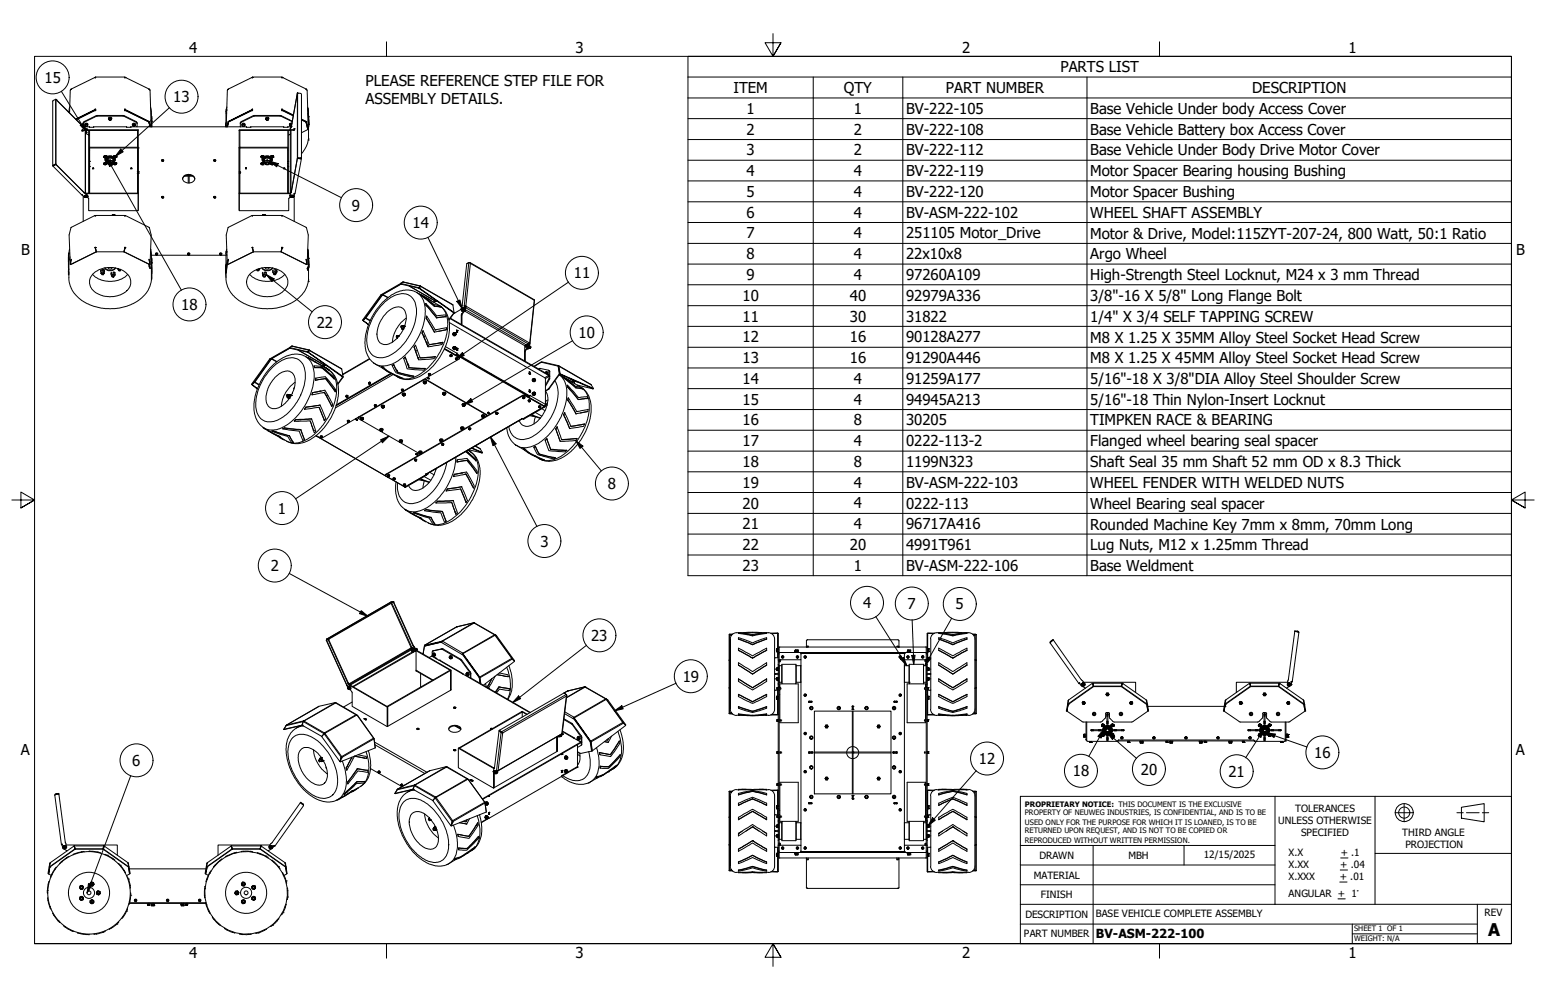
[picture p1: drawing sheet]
<svg xmlns="http://www.w3.org/2000/svg" width="432mm" height="279mm" viewBox="0 0 432 279" stroke-linecap="round" stroke-linejoin="round" font-family="sans-serif">
<defs><g id="words">
<text font-size="4.9" x="415.7" y="261.6">A</text>
<g font-size="4.2">
<text x="52.8" y="14.7">4</text>
<text x="160.8" y="14.7">3</text>
<text x="268.7" y="14.7">2</text>
<text x="376.7" y="14.7">1</text>
<text x="12.4" y="23.2">15</text>
<text x="296.2" y="20.2">PARTS LIST</text>
<text x="48.4" y="28.6">13</text>
<text x="102.1" y="24.1">PLEASE REFERENCE STEP FILE FOR</text>
<text x="102.1" y="29.1">ASSEMBLY DETAILS.</text>
<text x="204.9" y="26">ITEM</text>
<text x="235.7" y="26">QTY</text>
<text x="264.2" y="26">PART NUMBER</text>
<text x="349.8" y="26">DESCRIPTION</text>
<text x="208.5" y="31.8">1</text>
<text x="238.5" y="31.8">1</text>
<text x="253" y="31.8">BV-222-105</text>
<text x="304.5" y="31.9">Base Vehicle Under body Access Cover</text>
<text x="208.5" y="37.6">2</text>
<text x="238.5" y="37.6">2</text>
<text x="253" y="37.6">BV-222-108</text>
<text x="304.5" y="37.7">Base Vehicle Battery box Access Cover</text>
<text x="208.5" y="43.4">3</text>
<text x="238.5" y="43.4">2</text>
<text x="253" y="43.4">BV-222-112</text>
<text x="304.5" y="43.4">Base Vehicle Under Body Drive Motor Cover</text>
<text x="208.5" y="49.2">4</text>
<text x="238.5" y="49.2">4</text>
<text x="253" y="49.2">BV-222-119</text>
<text x="304.5" y="49.3">Motor Spacer Bearing housing Bushing</text>
<text x="98.3" y="58.9">9</text>
<text x="208.5" y="55">5</text>
<text x="238.5" y="55">4</text>
<text x="253" y="55.1">BV-222-120</text>
<text x="304.5" y="55.1">Motor Spacer Bushing</text>
<text x="115.3" y="63.7">14</text>
<text x="208.5" y="60.8">6</text>
<text x="238.5" y="60.8">4</text>
<text x="253" y="60.8">BV-ASM-222-102</text>
<text x="304.5" y="60.8">WHEEL SHAFT ASSEMBLY</text>
<text x="5.9" y="71.4">B</text>
<text x="208.5" y="66.6">7</text>
<text x="238.5" y="66.6">4</text>
<text x="253" y="66.6">251105 Motor_Drive</text>
<text x="304.5" y="66.7">Motor &amp; Drive, Model:115ZYT-207-24, 800 Watt, 50:1 Ratio</text>
<text x="423.5" y="71.4">B</text>
<text x="160.3" y="77.8">11</text>
<text x="208.5" y="72.5">8</text>
<text x="238.5" y="72.4">4</text>
<text x="253" y="72.5">22x10x8</text>
<text x="304.5" y="72.5">Argo Wheel</text>
<text x="208.5" y="78.2">9</text>
<text x="238.5" y="78.2">4</text>
<text x="253" y="78.2">97260A109</text>
<text x="304.5" y="78.3">High-Strength Steel Locknut, M24 x 3 mm Thread</text>
<text x="50.6" y="86.6">18</text>
<text x="207.4" y="84.1">10</text>
<text x="207.4" y="89.9">11</text>
<text x="237.4" y="84.1">40</text>
<text x="237.4" y="89.9">30</text>
<text x="253" y="84.1">92979A336</text>
<text x="253" y="89.9">31822</text>
<text x="304.5" y="84.1">3/8&quot;-16 X 5/8&quot; Long Flange Bolt</text>
<text x="304.5" y="89.9">1/4&quot; X 3/4 SELF TAPPING SCREW</text>
<text x="88.5" y="91.6">22</text>
<text x="161.6" y="94.4">10</text>
<text x="207.4" y="95.6">12</text>
<text x="237.4" y="95.6">16</text>
<text x="253" y="95.6">90128A277</text>
<text x="304.5" y="95.7">M8 X 1.25 X 35MM Alloy Steel Socket Head Screw</text>
<text x="207.4" y="101.5">13</text>
<text x="237.4" y="101.5">16</text>
<text x="253" y="101.5">91290A446</text>
<text x="304.5" y="101.5">M8 X 1.25 X 45MM Alloy Steel Socket Head Screw</text>
<text x="207.4" y="107.3">14</text>
<text x="238.5" y="107.3">4</text>
<text x="253" y="107.3">91259A177</text>
<text x="304.5" y="107.3">5/16&quot;-18 X 3/8&quot;DIA Alloy Steel Shoulder Screw</text>
<text x="207.4" y="113">15</text>
<text x="238.5" y="113">4</text>
<text x="253" y="113.1">94945A213</text>
<text x="304.5" y="113.1">5/16&quot;-18 Thin Nylon-Insert Locknut</text>
<text x="207.4" y="118.9">16</text>
<text x="238.5" y="118.9">8</text>
<text x="253" y="118.9">30205</text>
<text x="304.5" y="118.9">TIMPKEN RACE &amp; BEARING</text>
<text x="207.4" y="124.7">17</text>
<text x="238.5" y="124.7">4</text>
<text x="253" y="124.7">0222-113-2</text>
<text x="304.5" y="124.7">Flanged wheel bearing seal spacer</text>
<text x="207.4" y="130.5">18</text>
<text x="238.5" y="130.5">8</text>
<text x="253" y="130.5">1199N323</text>
<text x="304.5" y="130.6">Shaft Seal 35 mm Shaft 52 mm OD x 8.3 Thick</text>
<text x="169.7" y="136.7">8</text>
<text x="207.4" y="136.3">19</text>
<text x="238.5" y="136.3">4</text>
<text x="253" y="136.3">BV-ASM-222-103</text>
<text x="304.5" y="136.3">WHEEL FENDER WITH WELDED NUTS</text>
<text x="77.6" y="143.5">1</text>
<text x="207.4" y="142.1">20</text>
<text x="238.5" y="142">4</text>
<text x="253" y="142.1">0222-113</text>
<text x="304.5" y="142.1">Wheel Bearing seal spacer</text>
<text x="207.4" y="147.9">21</text>
<text x="238.5" y="147.9">4</text>
<text x="253" y="147.9">96717A416</text>
<text x="304.5" y="148">Rounded Machine Key 7mm x 8mm, 70mm Long</text>
<text x="150.9" y="152.7">3</text>
<text x="207.4" y="153.7">22</text>
<text x="237.4" y="153.7">20</text>
<text x="253" y="153.7">4991T961</text>
<text x="304.5" y="153.7">Lug Nuts, M12 x 1.25mm Thread</text>
<text x="75.6" y="159.6">2</text>
<text x="207.4" y="159.5">23</text>
<text x="238.5" y="159.4">1</text>
<text x="253" y="159.5">BV-ASM-222-106</text>
<text x="304.5" y="159.5">Base Weldment</text>
<text x="241" y="169.9">4</text>
<text x="253.5" y="170.1">7</text>
<text x="266.9" y="170.2">5</text>
<text x="165.1" y="179.1">23</text>
<text x="190.7" y="190.5">19</text>
<text x="5.8" y="211.1">A</text>
<text x="37" y="214">6</text>
<text x="273.4" y="213.5">12</text>
<text x="367.1" y="211.8">16</text>
<text x="423.4" y="211.1">A</text>
<text x="299.7" y="216.9">18</text>
<text x="318.6" y="216.4">20</text>
<text x="343.1" y="217">21</text>
<text x="52.8" y="267.7">4</text>
<text x="160.8" y="267.7">3</text>
<text x="268.7" y="267.7">2</text>
<text x="376.7" y="267.7">1</text>
</g>
<text font-size="3.5" x="306.1" y="262">BV-ASM-222-100</text>
<g font-size="2.8">
<text x="361.8" y="226.9">TOLERANCES</text>
<text x="357" y="230.3">UNLESS OTHERWISE</text>
<text x="363.4" y="233.6">SPECIFIED</text>
<text x="391.7" y="233.5">THIRD ANGLE</text>
<text x="290.3" y="240">DRAWN</text>
<text x="315.2" y="240">MBH</text>
<text x="336.2" y="239.8">12/15/2025</text>
<text x="359.9" y="239.3">X.X</text>
<text x="374.5" y="239.3">+ .1</text>
<text x="392.6" y="236.8">PROJECTION</text>
<text x="288.7" y="245.5">MATERIAL</text>
<text x="359.9" y="242.6">X.XX</text>
<text x="359.9" y="245.9">X.XXX</text>
<text x="374.2" y="245.9">+ .01</text>
<text x="374.3" y="242.6">+ .04</text>
<text x="290.7" y="251">FINISH</text>
<text x="359.9" y="250.7">ANGULAR + 1°</text>
<text x="286.4" y="256.4">DESCRIPTION</text>
<text x="306.1" y="256.3">BASE VEHICLE COMPLETE ASSEMBLY</text>
<text x="414.7" y="256">REV</text>
<text x="286" y="261.9">PART NUMBER</text>
</g>
<g font-size="2.1">
<text x="286.3" y="225.4">PROPRIETARY NOTICE: THIS DOCUMENT IS THE EXCLUSIVE</text>
<text x="286.3" y="227.8">PROPERTY OF NEUWEG INDUSTRIES, IS CONFIDENTIAL, AND IS TO BE</text>
<text x="286.3" y="230.4">USED ONLY FOR THE PURPOSE FOR WHICH IT IS LOANED, IS TO BE</text>
<text x="286.3" y="232.9">RETURNED UPON REQUEST, AND IS NOT TO BE COPIED OR</text>
<text x="286.3" y="235.4">REPRODUCED WITHOUT WRITTEN PERMISSION.</text>
<text x="378.2" y="260.2">SHEET 1 OF 1</text>
<text x="378.2" y="263">WEIGHT: N/A</text>
</g>
</g></defs>
<!-- layer: Visible (ANSI) -->
<g fill="none" stroke="#000" stroke-width=".28">
<path d="M15.6 27.8h.1M15.6 27.8l-.9 .4v18M15.6 27.7v18.1M15.6 27.7v18.3M15.6 27.7l7.8 7.9M19.2 31.3l.1-.1v.2M19.2 31.2h.1M19.5 29.9l-.3 1.3M19.9 25l-.2 .1M21.1 33.3l5.4-2.7 .1 .1-5.3 2.6M23 36.3h.1M23.2 36.6l-.1-.3-.2 .1v.2l1-.2v17.5"/>
<path d="M23.2 34.5l.2-.3 3.5-1.8h7.7l3.5 1.8 .2 .3M23.3 35.4l1.7 .2M23.4 35.6h.1M23.4 35.6l.9 .7M23.5 35.6l.8 .7M23.7 35a.4 .4 0 0 1 .5-.6 .4 .4 0 0 1 .2 .7M23.8 35l.1 .2zM23.8 34.9h.2zM23.8 34.7l-.1 .4M23.8 34.7v.2M23.8 36.3v17.5M23.9 37.3l.7 .3 .2 .2"/>
<path d="M23.9 36.4h14.7v-.1h-15l-.2 .2M23.9 37h.2M23.9 37.2l.2-.2zM23.9 36.6h.1M23.9 37l.2 .1M23.9 36.8l.3 .3-.3 .1M23.9 36.8h.3M23.9 36.6l.3 .2M23.9 35.2h.4zM23.9 36.6v.2M24 34.9h.3zM24.1 37h.1"/>
<path d="M24.1 36.1h.1M24.2 36.1h.1M24.2 36.8l-.1 .3M24.2 34.6l.2 .3M24.2 34.6l-.4 .1M24.2 34.6v.2M24.3 35.2l.1-.1zM24.3 34.9l.1 .2zM24.8 36.4h.2v17.6h-.2zM25 35.4h11.6M26.4 30.8v.1M26.5 30.5h.2v.4l-5.4 2.6"/>
<path d="M26.5 30.6l.1 .1M26.5 21.7h.1M26.5 21.7h.2M26.6 30.6h.1M26.6 21.6l-6.7 3.3-.3 .3-.2 6.4M26.6 21.6l-.1 .1M26.6 21.6h.1M26.6 21.6l.1 .1M26.7 21.7h8.2M26.7 30.8l-5.4 2.6M30.4 33.3l.1 .2zM30.4 33.3v.1"/>
<path d="M30.5 33.1h.2l-.3 .2zM30.5 33l-.1 .3M30.5 33v.1M30.5 33.5l.4 .1zM30.7 33.1l.3 .1zM30.9 33.6l.2-.2zM30.9 32.9l.2 .4a.38 .38 0 0 0-.4-.5 .38 .38 0 0 0-.3 .5M30.9 32.9l-.4 .1M30.9 32.9v.2M31 33.2l.1 .2zM34.8 30.8l6.8 3.2M34.8 30.6h.1"/>
<path d="M34.9 21.6l-.1 .1h.2M34.9 30.6h.1M34.9 30.6v.1M35 30.5h-.2v.4l6.8 3.2M35 21.7l6.7 3.2M35 21.7h.1M35 21.7h-.1M35.1 30.8v.1M37 35.1l.1-.2v.3zM37 35a.41 .41 0 0 1 .4-.6 .41 .41 0 0 1 .4 .6M37.1 35.2l.3 .1zM37.1 34.9l.3-.1z"/>
<path d="M37.2 34.6h.4M37.2 34.6l-.2 .5M37.2 34.6v.2M37.4 35.3l.3-.1zM37.4 34.8l.3 .1zM37.6 34.6l.2 .5M37.6 34.6v.2M37.7 34.9v.3zM38.3 34.5l-.3-.5-3.6-1.7h-7.3l-3.6 1.7-.3 .3v1.1M38.3 34.5v.9l-1.8 .2M38.3 35.4h43M38.4 36.4h.2v17.6h-.2z"/>
<path d="M41.5 34h.1M41.5 34l-6.6-3.3 .1-.1 6.7 3.3 .4 1.5M41.6 34l.3 1.4zM41.6 34h.1M41.6 25l.3 .2 .3 10.2M41.6 34l.3 1.4M41.7 24.9l-.1 .1M41.7 24.9l.1 .2M41.7 34.5h.1M41.8 35.1h.1M42 29.9l.3 1.2v4.3M42.2 33.6h.1"/>
<path d="M42.3 33.8h.1M42.3 32.6l.1 2.8v-2.5M42.3 34h.1M63.1 34.9l-.1 .5M63.1 34.2l-.1 .7M63.1 31.3v4.1M63.2 30.7h.1M63.3 31l-.1-.3-.1 .4 .2 .6M63.4 29.9l-.2 .6 .1 .3M63.8 25l-.2 .1M63.8 34l6.7-3.3-.1-.1-6.6 3.3-.5 1.5M63.8 34l-.3 1.4z"/>
<path d="M63.8 34l-.3 1.4M64.6 33.6v.1M66.8 36.4h.2v17.6h-.2zM66.8 36.4h14.4M67.6 35l.1 .2zM67.6 35a.41 .41 0 0 1 .4-.6 .41 .41 0 0 1 .4 .6M67.7 35.2l.3 .1zM67.8 34.9l.2-.1zM67.8 34.6h.4M67.8 34.6l-.2 .5M67.8 34.6v.2M68 35.3l.3-.1z"/>
<path d="M68 34.8l.3 .1zM68.2 34.6l.2 .5M68.2 34.6v.2M68.3 34.9v.3zM70.3 30.8v.1M70.4 30.5l.1 .4-6.7 3.2M70.4 21.7h.1M70.5 21.6l-6.7 3.3-.3 .3-.3 10.2v-.2M70.5 21.6l-.1 .1M70.5 21.6h.1M70.5 21.6v.1M70.5 30.8l-6.7 3.2"/>
<path d="M70.5 30.6l-.1-.1 .1 .2M70.5 21.7h8.2M70.5 21.7h.1M74.3 33.2v.2zM74.3 33.4l.2 .2zM74.4 33.2l.3-.1zM74.5 33.6l.4-.1zM74.5 32.9l.4 .1M74.5 32.9l-.2 .1v.3a.38 .38 0 0 1 .4-.5 .38 .38 0 0 1 .3 .5M74.5 32.9v.2M74.7 33.1l.2 .2zM74.9 33.3v.2z"/>
<path d="M74.9 33l.1 .3M74.9 33v.1M75 33.3v.1M78.7 30.6h.1M78.7 30.8h.2M78.7 21.6v.1h.2M78.8 30.6h.1M78.8 30.6v.1M78.9 30.6l-.1 .1 3.1 1.6-3-1.5M78.9 30.5h-.2v.4h.2M78.9 21.7l6.6 3.2M78.9 21.7h.1"/>
<path d="M78.9 30.6l3 1.5M78.9 30.9l3 1.5M78.9 30.8v.1M80.4 36.4h.2v17.6h-.2zM80.9 34.9h.2l-.1 .2zM81 35.1l.2 .1zM81.2 34.8l.2 .1zM81.2 37.4l-.6 .4M81.2 34.6l.3 .1M81.2 34.6l-.3 .3M81.2 34.6v.2M81.2 36.3v17.5"/>
<path d="M81.3 35.3h.1M81.3 35.2h-.1l.1 .1M81.4 34.9h.1M81.5 34.5a.41 .41 0 0 0-.5 0 .41 .41 0 0 0 0 .6M81.6 34l-3.1-1.6h-7.7l-3.5 1.8-.2 .3M81.6 33.8l-3.3-1.5h-7.3l-3.6 1.7-.3 .3v1.1M82 36.4l-15.2-.1v.1M82.1 36v.4M82.1 36h.1M82.1 36l.1 .4h-1M82.2 36h.1M82.2 36.2v.2"/>
<path d="M83.1 26l-1.8 9.5-.3 .8 .3-.7 1.8-9.5M83.1 26.1h.1M83.1 26h.1M83.1 26v18.3M83.1 26l1.1 .3v18l-1.8 9.7-.3 .2M83.1 26v.1M84.2 33.3l1.4 .7 .5 2.1M84.2 33.5l1.3 .6M85.4 34l-1.2-.6 1.3 .6M85.4 34h.1M85.5 34.1l.5 2.1-1.8 .9M85.5 34.1l.5 2.1"/>
<path d="M85.5 25l.3 .2 .3 10.9-.6-2.1M85.5 34h.1M85.5 24.9v.1M85.5 24.9l.2 .2M85.8 35.4h.1M85.8 35.5h.1M85.9 30.4l.4 4M85.9 35.9h.1M85.9 30.1a12.7 12.7 0 0 1 .2 5.7M85.9 29.9l.3 2M86 31.7l.2 2.7M86.1 39.1h.1"/>
<path d="M86.2 34.4l-.2 .4M86.2 38.5v.2M86.2 35.6v2.4a7.2 7.2 0 0 1-2 4.9M86.2 32.6h.1M86.2 34.8h.1M86.2 34.4h.1M86.2 38.7l-.1 .4M86.3 34.4l-.2 .7M14.8 46.4l8 8.1 .2-.1 .8 .8M14.8 46.4h.1M14.9 46.2l-.1 .2M14.9 46.2v.1"/>
<path d="M14.9 46.2v.2M14.9 46.3l-.1 .1M15.6 45.8v.1l-.7 .3M15.6 45.8l-.7 .4M15.6 45.9l-.7 .3M15.6 46l-.7 .4M15.6 45.9l7.8 7.9M23.2 54.8v7M23.4 53.8l1 .9v.2l-.3 .2M23.4 53.7l.1 .1M23.5 53.8l.4 .2M23.6 54.7l.4-.2 .3 .3-.2-.2z"/>
<path d="M23.6 55h.1M23.6 54.9h.1M23.6 54.8h.1M23.6 54.8l.2-.3 .5 .3M23.6 54.8v.2M23.6 55v.1M23.6 55l.2 .2M23.6 54.7h.1M23.6 55.1h.1M23.7 53.8l.1 .1M23.7 55.1h.1M23.7 54.8h.1"/>
<path d="M23.7 54.8l-.1 .1M23.7 54.7h.1M23.7 54.7l-.1 .1M23.7 54.7v.1M23.7 55.2h.1M23.8 54.7h.1M23.8 55.2h.1M23.8 54.6h.1M23.9 54h14.7l-14.6 .1M23.9 54l.6 .8M23.9 55.2h.1M23.9 54.7h.1"/>
<path d="M23.9 54.6l-.1 .1M23.9 54.6h.1M23.9 54.9h.1M24 54.7l.2 .1M24 54.7h.1M24 54.6h.1M24 55.2h.1M24 54.9l-.2 .1M24.1 55.2h.1M24.1 54.8h.1M24.1 54.7h.1M24.1 55.1h.1"/>
<path d="M24.1 54.7l.1 .1zM24.2 54.9h.1M24.2 55h.1M24.2 55.1h.1M24.2 55.1l-.1 .1M24.2 54.8h.1M24.2 54.7h.1M24.2 55v.1M24.3 55h.1M24.3 54.9h.1M24.3 54.8h.1M24.3 54.8v.2"/>
<path d="M25 45.1h.1M25 45.7v8.3M25 45.1v.1M25 46.5h.1M25 41.1h13.4M25.8 47v.2M25.9 46.9l.2 .2zM26.2 47v.2M29.1 45.6h.1M29.1 45.8h.1M29.1 45.9h.1M29.1 45.7v.1z"/>
<path d="M29.1 45.7h.1M29.1 45.6l.1-.2 .5 .2M29.1 45.8v.1M29.1 43.7h.1M29.1 43.9h.1M29.1 43.7l.3-.3 .3 .3M29.1 43.7v.2M29.1 45.7v.1M29.1 45.5h.1M29.1 46h.1M29.1 45.5v.2M29.1 45.9l.1 .1"/>
<path d="M29.1 43.8h.1M29.1 43.6h.1M29.1 44h.1M29.1 44.1h.1M29.1 43.6v.2v-.2M29.1 43.6v.2M29.1 43.9l.1 .2M29.1 43.6v.1M29.2 45.7h.1M29.2 45.5h.1M29.2 46h.1M29.2 45.5v.2v-.2"/>
<path d="M29.2 45.5v.2M29.2 45.5h.3M29.2 43.8h.1M29.2 43.6h.1M29.2 43.8h-.1M29.2 44.1h.1M29.2 43.6v.2zM29.2 43.6v.2M29.3 45.5h.1M29.3 45.7h.1M29.3 46h.1M29.3 45.5v.2z"/>
<path d="M29.3 43.6h.1M29.3 43.8h.1M29.3 43.5h.1M29.3 43.7h.1M29.3 43.8l.2 .1h-.3zM29.3 44.1h.1M29.3 43.7v.1M29.3 43.7v-.2v.3M29.3 44.5l.3 .6 .4 .2M29.3 45.7l.2 .2-.3-.1zM29.3 43.5v.2zM29.3 43.8v.2"/>
<path d="M29.3 45.7v.3M29.4 45.5h.1M29.4 45.7h.1M29.4 45.5v.2zM29.4 43.5h.1M29.4 43.7h.1M29.4 43.5v.2zM29.5 45.5h.1M29.5 45.7h.1M29.5 46h.1M29.5 45.5v.2M29.5 43.5h.1"/>
<path d="M29.5 43.7v.1M29.5 44.1h.1M29.5 43.7h.1M29.5 43.5v.2M29.5 43.5l-.3 .1M29.5 43.8v.2M29.5 45.8v.1M29.5 44.1l-.2 .7 .7 .7M29.5 45.5v.2zM29.5 43.6h.1M29.5 43.8h.2M29.5 43.8h.1"/>
<path d="M29.5 43.7v-.2v.2M29.5 43.6v.2v-.2M29.5 43.6h.2M29.5 43.5v.1M29.5 43.5v.3M29.6 44.6a1.19 1.19 0 0 1 1.2-1 1.19 1.19 0 0 1 1.1 1M29.6 45.5h.1M29.6 46h.1M29.6 45.7h.1M29.6 45.7v-.2v.2M29.6 45.5v.2M29.6 45.5l.1 .1"/>
<path d="M29.6 43.6h.1M29.6 44.1h.1M29.6 43.6l.1 .2M29.6 44.4l.1 .4 .3 .2M29.7 45.5h.1M29.7 45.6h.1M29.7 46h.1M29.7 45.8h.1M29.7 45.9h.1M29.7 45.5v.3M29.7 45.5v.1M29.7 43.6h.1"/>
<path d="M29.7 43.7h.1M29.7 44l-.4 .1M29.7 43.9h.1M29.7 43.8v.1M29.7 44h.1M29.7 43.8h.1M29.7 43.7v.2v-.2M29.7 43.6v.2M29.7 43.8v-.2v.2M29.7 43.9l.7-.3h.8l.6 .3M29.7 45.8l-.1 .2h-.4M29.7 45.7v.1z"/>
<path d="M29.7 45.6v.2M29.7 45.7h.1M29.7 45.6v.1M29.7 43.9v.1M29.7 43.7v.2M29.7 44.4l.1 .4a.88 .88 0 0 1 .3-1 .88 .88 0 0 1 1 0l.6 .4v.6l.1-.4M29.7 45.7v.1M29.8 44.6a.95 .95 0 0 1 1-.7 .95 .95 0 0 1 .9 .7M29.8 44.4h.1M29.9 44.3a.98 .98 0 0 1 1.7 0M30 45.1a.83 .83 0 0 1-.3-1.1 .83 .83 0 0 1 1-.4 .84 .84 0 0 1 1.1 .4 .84 .84 0 0 1-.2 1.1M30 45l.7-.3 .9 .3"/>
<path d="M30 45l.1 .8M30 44.3a.88 .88 0 0 1 1.1-.3 .88 .88 0 0 1 .5 1 .78 .78 0 0 0-.3-1 .78 .78 0 0 0-1 .1l-.5 .4 .2 .5zM30 44.1a1.03 1.03 0 0 1 1.7 .3 .98 .98 0 0 0-.9-.6 .98 .98 0 0 0-1 .6zM30 45.1a.75 .75 0 0 1 1.1-.3 .75 .75 0 0 1 .3 1l-.5 .2a.69 .69 0 0 1-.7-.1 .69 .69 0 0 1-.2-.8zM30 44.2l.5-.3h.6l.4 .3M30 44.1l-.1 .2M30.1 44.1l.4-.2h.6l.3 .2M30.2 45.5a.54 .54 0 0 0 .6 .5 .54 .54 0 0 0 .5-.5M30.2 45.6a.57 .57 0 0 0 .6 .4 .57 .57 0 0 0 .5-.4M30.3 45.6h.1M30.4 45.5a.37 .37 0 0 1 .6-.2 .37 .37 0 0 1-.1 .6l-.4-.1zM30.4 45.3l-.1 .4a.49 .49 0 0 1 .5-.4 .49 .49 0 0 1 .4 .4"/>
<path d="M30.5 45.2a.49 .49 0 0 1 .7 0 .49 .49 0 0 1-.1 .8 .49 .49 0 0 1-.7-.2l-.2-.3zM30.7 45.2l.3 .1-.2-.1M30.7 44.1l.9 .3v.6M30.7 44.1l-.7 .3v.6M30.7 44.1v.6M30.9 45.3h-.4l-.2 .3M31.5 44.1l.1 .2M31.6 45l-.2 .8M31.7 44.4h.1M31.8 45.6h.1M31.8 45.8h.1M31.9 45.9h.1"/>
<path d="M31.8 45.9h.1M31.8 45.6v.2zM31.8 45.7v.1zM31.8 45.7h.1M31.8 45.6l.1-.2 .5 .2M31.8 45.8l.1 .2M31.8 43.7h.1M31.8 43.9h.1M31.9 43.9h.1M31.8 43.7v.2zM31.8 43.7l.3-.3 .3 .3M31.8 43.9l.1 .2"/>
<path d="M31.8 43.7v.2M31.8 45.7v.1M31.9 45.7h.1M31.9 45.8h.1M31.9 45.6h.1M31.9 45.5h.1M31.9 46h.1M31.9 45.5v.2M31.9 45.6v.2zM31.9 45.5l-.1 .2M31.9 43.8h.1M31.9 43.6h.1"/>
<path d="M31.9 44h.1M31.9 44.1h.1M31.9 43.6v.2v-.2M31.9 43.6v.2M31.9 43.6l-.1 .1M31.9 46h.4M31.9 45.5v.2v-.2M31.9 45.5h.3M31.9 44.4v.4l-.3 .2M32 44.1l.2 .7-.6 .7M32 45.5h.1M32 45.7h.1"/>
<path d="M32 46h.1M32 45.5v.2zM32 43.6h.1M32 43.8h.1M32 43.5h.1M32 43.7h.1M32 44.1h.1M32 43.7v.1M32 43.7v-.2v.3M32.1 45.5h.1M32.1 45.7h.1M32.1 46h.1"/>
<path d="M32.1 45.5v.2zM32.1 43.5h.1M32.1 43.7h.1M32.1 44.1h.1M32.1 43.5v.2zM32.1 43.8v.2M32.1 45.7v.3M32.2 44.5l-.3 .6-.3 .2M32.2 45.5h.1M32.2 45.7h.1M32.2 46h.1M32.2 45.5v.2"/>
<path d="M32.2 43.5h.1M32.2 43.7l.1 .1M32.2 44.1h.1M32.2 43.7h.1M32.2 43.5v.2M32.2 43.5l-.3 .1M32.2 43.8v.2M32.2 45.8v.1M32.3 46h.1M32.3 45.7h.1M32.3 45.5v.2zM32.3 45.5h.1"/>
<path d="M32.3 43.6h.1M32.3 44.1h.1M32.3 43.7v.1M32.3 43.7h.1M32.3 43.8h.1M32.3 43.7v-.2v.2M32.3 43.6v.2v-.2M32.3 43.5h.1M32.3 43.5v.1M32.3 43.5v.3M32.3 45.7v-.2v.2M32.3 45.5v.2"/>
<path d="M32.3 45.5l.1 .2M32.3 44.1h-.3M32.4 43.8h.1M32.3 43.6v.2M32.4 45.5h.1M32.4 45.6h.1M32.4 46h.1M32.4 45.8h.1M32.4 45.7v.1M32.4 45.9h.1M32.4 45.7h.1M32.4 45.6v.2z"/>
<path d="M32.4 45.5v.1M32.4 43.6h.1M32.4 43.7h.1M32.4 43.8v.1M32.4 44l-.1 .1M32.4 44h.1M32.4 43.9h.1M32.4 43.7v.2M32.4 43.6v.2M32.4 43.8v-.2v.2M32.4 45.7v.1zM32.4 45.8v.2"/>
<path d="M32.4 43.9v.1M32.4 43.9v-.2v.2M36.5 47v.2M36.6 46.9l.2 .2zM36.8 47v.2M38.4 48.1h.1M38.4 47.9v.1M38.4 48.3v.2M38.4 41.3h-13.4v3.8M38.6 41.1v17.6M38.6 41.3h.1M38.6 48.1h.1"/>
<path d="M38.6 47.9h.1M38.6 48.5h.1M38.6 54.1v4.8h-13.8v-3.5l-.6-.3M45.1 55.1l.3-.2 .3 .2M45.1 44.8l.3-.2 .3 .2M45.3 55.2v-.1l.3 .1M45.3 55.2h.1M45.3 55.2v-.2l.3 .2M45.3 55.2h.3M45.3 55.2h.3zM45.3 45v-.2l.3 .2M45.3 45h.1"/>
<path d="M45.3 45v-.3l.3 .3M45.3 45h.3M45.3 44.9l.3 .1zM45.3 44.9l.3 .1M45.3 55.2l.2 .1M45.3 45h.2h-.2M45.3 55.1h.1M45.3 44.8h.1M45.4 55.3h.1M45.4 45h.1M51 50a1.86 1.86 0 0 1 1.7-1.1 1.86 1.86 0 0 1 1.7 1.1M51.3 49.2a1.91 1.91 0 0 1 3.1 .8 1.81 1.81 0 0 1-1.8 1.1 1.81 1.81 0 0 1-1.6-1.3z"/>
<path d="M51.6 49.2h1M51.8 49.1h.8M52.6 48.9v2.2M52.8 49.2h1M52.8 49.1h.8M52.8 48.9v2.2M59.7 44.8l.2-.2 .4 .2M59.7 55.1l.2-.2 .4 .2M59.8 45v-.2l.3 .2M59.8 45h.1M59.8 45l.1-.3 .2 .3M59.8 45h.3"/>
<path d="M59.8 44.9l.3 .1zM59.8 44.9l.3 .1M59.8 55.2v-.1l.3 .1M59.8 55.2h.1M59.8 55.2l.1-.2 .2 .2M59.8 55.2h.3M59.8 55.2h.3zM59.9 45h.1M59.9 55.2l.2 .1M59.9 55.1h.1M59.9 44.8h.1M59.9 55.3h.1"/>
<path d="M66.8 41.1h.1M66.8 41.1v17.6M66.8 41.3h.1M66.8 48.1h.1M66.8 47.9h.1M66.8 48.5h.1M67 48.1h.1M67 47.9v.1M67 48v.3M67 48h.1M67 41.3h13.4v3.8M67 41.1h13.4"/>
<path d="M68.6 46.9l.2 .2h-.2zM68.6 47v.2M68.8 47v.2M73 45.6h.1M73 45.8h.1M73 45.9h.1M73 45.6v.2zM73 45.7v.1zM73 45.7h.1M73 45.6l.1-.2 .4 .2M73 45.8v.2M73 43.7h.1"/>
<path d="M73 43.6h.1M73 43.9h.1M73 43.8h.1M73 43.8v-.2v.2M73 43.7l.3-.3 .2 .3M73 43.9v.2M73 43.7v.2M73 45.7v.1M73 45.5h.1M73 46h.1M73 45.8v-.2v.2M73 44h.1"/>
<path d="M73 44.1h.1M73 43.6v.2M73 43.6v.1M73.1 45.7h.1M73.1 45.5h.1M73.1 46h.1M73.1 45.5v.2M73.1 46h.2M73.1 45.5l-.1 .2M73.1 43.8h.1M73.1 43.6h.1M73.1 44.1h.1"/>
<path d="M73.1 43.9h.4l-.2 .2zM73.1 43.6v.2M73.2 45.5h.1M73.2 45.7h.1M73.2 46h.1M73.2 45.5v.2zM73.2 43.6h.1M73.2 43.8h.1M73.2 43.5h.1M73.2 44.1h.1M73.2 43.8l.2 .1-.2 .1zM73.2 43.8v-.2v.2"/>
<path d="M73.2 43.5v.1M73.2 44.5l.3 .6 .3 .2M73.2 45.5v.2M73.2 45.5h.2M73.2 43.7h.1M73.2 43.7v.1M73.2 43.5v.2M73.2 43.5h.2M73.2 43.8v.2M73.2 45.7v.3M73.3 45.5h.1M73.3 45.7h.1"/>
<path d="M73.3 46h.1M73.3 45.5v.2zM73.3 43.5h.1M73.3 43.7h.1M73.3 44.1h.1M73.3 43.5v.2zM73.3 43.8v.2M73.3 45.8v.1M73.4 44.1l-.2 .7 .6 .7M73.4 45.5h.1M73.4 45.7h.1M73.4 46h.1"/>
<path d="M73.4 45.5v.2M73.4 45.5v.2zM73.4 45.5l.2 .2M73.4 43.5h.1M73.4 43.6h.1M73.4 43.7v.1M73.4 44.1h.1M73.4 43.8h.1M73.4 43.7h.1M73.4 43.6v.2v-.2M73.4 44.1h-.1M73.4 43.5v.1"/>
<path d="M73.4 43.5v.3M73.5 44.6a1.2 1.2 0 0 1 1.1-1 1.2 1.2 0 0 1 1.2 .9v.1M73.5 45.5h.1M73.5 46h.1M73.5 45.7h.1M73.5 43.6h.1M73.5 43.8h.1M73.5 44.1h.1M73.5 44.4l.3 .6M73.5 43.9l.7-.3h.9l.6 .3M73.5 45.6h.1M73.5 45.8h.1"/>
<path d="M73.5 45.9h.1M73.6 45.8h.1M73.5 45.5v.1M73.5 45.8v.2M73.5 43.7h.1M73.5 43.8v.1M73.5 44h.1M73.6 43.9h.1M73.5 43.9h.1M73.5 43.7v.2M73.5 43.6v.2M73.5 44v.1"/>
<path d="M73.6 45.7v.1zM73.6 45.7h.1M73.6 43.9l-.1 .1M73.6 43.9v-.2v.2M73.6 43.7h.1M73.6 44.4l.1 .4a.88 .88 0 0 1 .3-1 .88 .88 0 0 1 1 0l.7 .5-.2 .5M73.6 43.7v.2M73.6 45.7v.1M73.7 44.6a.95 .95 0 0 1 .9-.7 .95 .95 0 0 1 1 .7M73.7 44.4h.1M73.8 45.1a.84 .84 0 0 1-.3-1.1 .84 .84 0 0 1 1.1-.4 .84 .84 0 0 1 1.1 .4 .84 .84 0 0 1-.3 1.1M73.8 45v-.6a1.23 1.23 0 0 1 1.6 0l-.1 1.4"/>
<path d="M73.8 45v.7l.2 .1M73.8 44.3a1.15 1.15 0 0 1 1.7 0M73.8 44.3a.98 .98 0 0 1 1.7 0M73.9 45.2a.76 .76 0 0 1 1-.4 .76 .76 0 0 1 .3 1.1l-.4 .1a.73 .73 0 0 1-.9-.8zM73.9 44.3a.88 .88 0 0 1 1-.3 .88 .88 0 0 1 .5 1 .78 .78 0 0 0-.3-1 .78 .78 0 0 0-.9 .1l-.5 .4 .1 .5zM73.9 44.1a1.03 1.03 0 0 1 1.7 .3 .98 .98 0 0 0-1-.6 .98 .98 0 0 0-.9 .6zM73.9 44.2l.5-.3h.5l.5 .3M74.1 45.5a.51 .51 0 0 0 .5 .5 .51 .51 0 0 0 .5-.5M74.1 45.6a.57 .57 0 0 0 .5 .4 .57 .57 0 0 0 .6-.4M74.1 45.4a.51 .51 0 0 1 .7-.2 .51 .51 0 0 1 .3 .6 .53 .53 0 0 1-.7 .2 .53 .53 0 0 1-.3-.6zM74.2 45.5a.45 .45 0 0 0 .4 .4 .45 .45 0 0 0 .5-.4v.3M74.6 44.7l-.8 .3"/>
<path d="M74.6 44.1v.6M75.1 45.5v.1M75.6 44.4h.1M75.7 45.6h.1M75.7 45.8h.1M75.8 45.9h.1M75.7 45.9h.1M75.7 45.6v.2M75.7 45.7v.1zM75.7 45.7h.1M75.7 45.6l.1-.2 .5 .2M75.7 45.8l.1 .2"/>
<path d="M75.7 45.6v.1M75.7 43.7h.1M75.7 43.6h.1M75.7 43.9h.1M75.8 43.9h.1M75.7 43.8h.1M75.7 43.7l.3-.3 .3 .3M75.7 43.9l.2 .2M75.7 43.6v.1M75.7 44.4l-.1 .4M75.7 43.6v.3M75.7 45.7v.1"/>
<path d="M75.8 45.7h.1M75.8 45.8h.1M75.8 45.5h.1M75.8 46h.1M75.8 45.6v.2M75.8 45.6h.1M75.8 43.8h.1M75.8 43.6h.1M75.8 43.8h-.1M75.8 44h.1M75.8 44.1h.1M75.8 43.6v.2"/>
<path d="M75.8 43.6v.2zM75.8 44.4a.58 .58 0 0 1-.4 .6 .58 .58 0 0 1-.7-.2l-.1-.1M75.8 45.5v.2M75.8 45.5v.1M75.8 43.9h.4l-.2 .2zM75.9 44.1l.2 .7-.7 .7M75.9 45.5h.1M75.9 45.7h.1M75.9 46h.1M75.9 45.5v.2zM75.9 43.6h.1M75.9 43.8h.1"/>
<path d="M75.9 43.5h.1M75.9 44.1h.1M75.9 43.8l.2 .1h-.3zM75.9 43.8v-.2v.2M75.9 43.5v.1M75.9 46h.2M75.9 45.7l.2 .2-.3-.1zM75.9 45.5v.2M75.9 45.5h.2M75.9 43.7h.1M75.9 43.7v.1M75.9 44.1h.2"/>
<path d="M75.9 43.5v.2M75.9 43.5h.2M75.9 43.8v.2M75.9 45.7v.3M76 45.5h.1M76 45.7h.1M76 45.5v.2zM76 46h.1M76 43.5h.1M76 43.7h.1M76 43.5v.2zM76 44.1h.1"/>
<path d="M76.1 44.5l-.3 .6-.4 .2M76.1 45.5h.1M76.1 45.7h.1M76.1 46h.1M76.1 43.5h.1M76.1 43.7h.1M76.1 44.1h.1M76.1 43.8v.2M76.1 45.8v.1M76.2 46h.1M76.1 45.5v.2M76.1 45.5v.2z"/>
<path d="M76.1 45.5l.2 .1M76.1 43.6h.1M76.1 43.7v.1M76.2 44.1h.1M76.1 43.8h.1M76.1 43.6v.2v-.2M76.1 43.6h.2M76.1 43.5v.1M76.1 43.5v.3M76.2 45.5h.1M76.2 45.7h.1M76.2 45.5l.1 .2"/>
<path d="M76.2 45.5l.1 .1M76.2 43.6h.1M76.2 43.8h.1M76.2 43.6v.2M76.2 43.6l.1 .2M76.3 45.5h.1M76.3 45.6h.1M76.3 46h.1M76.3 45.8h.1M76.3 45.7h.1M76.3 45.9h.1M76.3 45.7v-.2v.3"/>
<path d="M76.3 43.6h.1M76.3 43.7h.1M76.3 43.8v.1M76.3 44h.1M76.3 43.9h.1M76.3 43.8h.1M76.3 43.7v.2zM76.3 43.6v.2M76.3 44l-.2 .1M76.3 45.7v.1zM76.3 45.8l-.2 .2M76.3 45.6v.1"/>
<path d="M76.3 43.9v.1M76.3 43.7v.2M76.3 45.6v.2M79.2 47v.2M79.3 46.9l.2 .1zM79.6 47v.2M80.4 45.7v8.3M80.4 45.1h.1M80.4 45.1v.1M80.4 46.5h.1M81 54.8l.3 .3M81.1 54.1h-14.3v4.8h13.8v-3.5l.6-.3"/>
<path d="M81.2 54l-14.4 .1M81.2 54.7l.4-.2 .2 .3-.1-.2zM81.2 55v.1M81.2 54.9h.1M81.2 55h.1M81.2 54.8h.1M81.2 54.8l.1-.3 .5 .3M81.2 54.8v.2M81.2 55.1h.1M81.2 54.7v.1M81.2 54.7v.2M81.2 54.7h.1"/>
<path d="M81.3 55.1h.1M81.3 55.1v.1M81.3 54.8h.1M81.3 54.7v.1M81.3 54.7h.1M81.3 55.2h.1M81.4 54.7h.1M81.4 55.2h.1M81.4 54.6h.1M81.4 55h.2M81.4 55h.1M81.5 54.6v.1"/>
<path d="M81.5 54.6l-.1 .1M81.5 55.2h.1M81.5 54.7h.1M81.5 54.6h.1M81.6 54.7l.1 .1M81.6 54.7h.1M81.6 54.6h.1M81.6 55.2h.1M81.6 55h.1M81.7 55.1l-.1 .1M81.7 54.8h.1M81.7 54.7h.1"/>
<path d="M81.7 55.2h.1M81.7 55.1h.1M81.7 54.8v.1M81.7 54.7v.1M81.8 54.9h.1M81.8 55.1h.1M81.8 54.9v.2zM81.8 55h.1M81.8 54.7h.1M81.8 54.8h.1M81.8 55.1h-.1M81.8 54.8v.2"/>
<path d="M82.1 54.2l-.1 .7-.3 .3M82.1 54.2h.1M82.2 54.2h.1M82.2 54.4v7.4M83.1 44.3l-1.8 9.5-.3 1 .2-.8M83.1 44.3l.8 .1M83.1 44.1h.8l-.8 .1zM83.9 44.3l-.8-.1-1.9 9.8M83.9 44.3h.3M83.9 44.3v.1M83.9 44.1l.3 .2M84.2 44.3l-.3 .1"/>
<path d="M19.1 73.2l.1-2.5v4.5M19.1 75.8v1l.1-.5M19.1 76.8h.1M19.2 75.2v1.1M19.2 76.3h.1M19.2 75.2h.1M19.2 70.7h.1M19.3 70.7l-.1 6.1M19.4 69.6l-.2 1.1M19.6 71.8v1M19.8 72.6l.1-.1-.2 1.4M19.9 72.6l-.3 1.3"/>
<path d="M20.4 73.6l-.1 .1M25.8 76.7a7.3 7.3 0 0 0 9.9 0M26.1 76.4a7 7 0 0 1 10 .9 3.4 3.4 0 0 1-2.1 4.9 6.9 6.9 0 0 1-8.7-2.1 3.2 3.2 0 0 1 .8-3.7zM26.5 60.2l.2 .1M26.5 69.1l.2 .1M26.5 69.2l.1 .1M26.5 69.2h.1M26.5 69.2h.2M26.6 69.3l.3 1.1M26.6 69.2h.1M26.7 69.2l.2 1.2M26.7 69.2h.1"/>
<path d="M26.7 69.2h-.1M26.7 60.3l-.2-.1-6.7 3.4-.5 2.1 .4 8.2M26.7 60.3h8.1M26.9 70.4l-7.2 3.5M26.9 70.4h7.7l7.2 3.5M28.2 76.3h.1M28.2 75.6v.7M28.2 76.3l.2 .2M28.2 75.9h.1M28.2 76.4h.1M28.3 75.4l-.1 .5M28.4 75.5h.1"/>
<path d="M28.4 76.3l.1-.3 .5 .1v.2M28.4 76.2v.4M28.4 75.4h.1M28.6 75.4h.1M28.6 76l-.2 .1M28.8 75.4h.1M28.8 75.8h.1M28.9 75.5h.1M28.9 75.4h.1M29 76.2v.4M29.1 75.4v.5M29.1 76.3l-.1 .2"/>
<path d="M29.1 76.3h.1M29.1 76.4h.1M29.1 75.6v.7M29.1 75.9h.1M29.3 74.9a1.84 1.84 0 0 0 3 0M29.3 74.9a1.92 1.92 0 0 0 2.9 0M30.2 74.8v-.1a.55 .55 0 0 0 .6 .5 .55 .55 0 0 0 .5-.5v.1M31.1 76.4v.1M31.1 76.3h.1M31.1 76.7l.1 .4M31.1 76.7h.1M31.1 76.1v.6"/>
<path d="M31.1 77.1h.1M31.2 77.1l.1 .1M31.2 77.1h.1M31.3 76.8v.5M31.3 77l.1-.4 .4 .1v.3M31.4 60h.1M31.4 60.1h.5M31.4 60.1h.1M31.4 60.2h.1M31.4 60.1v.1M31.4 60h.6M31.4 60v.2"/>
<path d="M31.6 76.1h.1M31.6 76.5h.1M31.7 76.1h.1M31.8 76.1h.1M31.8 76.8v.5M31.9 60.1h.1M32 60l-.1 .1M32 60h.1M32 60.1h.1M32 60.2h.1M32 76.1l.1 .9M32 76.6h.1"/>
<path d="M32 60v.2M32.1 77l-.3 .2M32.1 76.9h.1M32.8 75.1h.1M32.8 75.1l.2 .3M33 75.4h.1M33.1 75.1v.1M33.1 75.4h.1M33.1 75.1v.4M33.7 75.2v.3M33.7 75.3v.1M34.8 60.3l.2-.1 6.7 3.4 .5 2.1-.3 8.2-7.2-3.5"/>
<path d="M34.9 69.2v.1M34.9 69.2h.1M34.9 69.3l-.3 1.1M34.9 69.3l-.2 1.1M35 60.2l-.2 .1M35 69.2h-.1M35 69.2l-.1 .1M35 69.1l-.1 .1M41.5 73.8l.2 .7M41.7 74.5l.3 .5M41.7 73.9v.6M41.8 73.9l-.2-1.4 .3 1.4"/>
<path d="M41.8 73.9l.2 1.1M41.8 74.5l.2 .5M42.1 69.6l.2 1.7M42.2 73.2h.1M42.3 71.3v6.3a9 9 0 0 1-7.3 8.1l-2.9 .5h-2.7l-3.4-.7-1.4-.6a8.1 8.1 0 0 1-5.4-7.3v-.8M42.3 73.3h.1M42.3 72.1v1.1M42.3 73.2v5M42.3 73.5h.1M42.3 71.3h20.8M42.3 77.7h.1M42.4 72.5v4"/>
<path d="M43.5 71.1l.1 .1zM43.6 71.2h.2zM43.6 71l.2-.1zM43.6 70.8l-.1 .3a.3 .3 0 0 1 .3-.5 .3 .3 0 0 1 .2 .5l-.1-.3M43.6 70.8h.3M43.6 70.8v.1M43.8 71.2h.1zM43.8 70.9l.1 .1zM43.9 70.8v.1M43.9 71v.2zM52.5 71.1v.1zM52.5 71.2h.2z"/>
<path d="M52.5 71l.2-.1zM52.6 70.8l-.1 .3a.3 .3 0 0 1 .2-.5 .3 .3 0 0 1 .3 .5l-.2-.3M52.6 70.8h.2M52.6 70.8v.1M52.7 71.2h.2zM52.7 70.9l.2 .1zM52.8 70.8v.1M52.9 71v.2zM61.4 71.1l.1 .1zM61.5 71.2h.2zM61.5 71l.2-.1zM61.5 70.8l-.1 .3a.29 .29 0 0 1 .3-.5 .29 .29 0 0 1 .2 .5l-.1-.3"/>
<path d="M61.5 70.8h.3M61.5 70.8v.1M61.7 71.2h.1zM61.7 70.9l.1 .1zM61.8 70.8v.1M61.8 71v.2zM63 74.4h.1M63.1 73.8a7.6 7.6 0 0 0 0 3.6M63.1 70.8v.5M63.1 71.3v4.5M63.2 70.2h.1M63.2 70.2l.2 .2"/>
<path d="M63.2 75.8h.1M63.3 69.6l-.1 .6M63.4 70.6l-.2-.4-.1 .5 .3 .7M63.4 72.8l-.3 3.5M63.5 73.4l-.4 2.9M63.7 72.6l.1-.1-.2 1.4M63.8 72.6l-.7 3.7M69.7 76.7a7.3 7.3 0 0 0 9.9 0M69.9 76.5a7.2 7.2 0 0 1 9.9 .5 3.4 3.4 0 0 1-1.6 5 7.1 7.1 0 0 1-8.9-1.6 3.2 3.2 0 0 1 .6-3.9zM70.4 60.2l.1 .1M70.4 69.2l.1 .1M70.4 69.2h.1"/>
<path d="M70.4 69.1l.1 .1M70.5 69.3l.2 1.1M70.5 60.3l-.1-.1-6.7 3.4-.5 2.1 .4 8.2M70.5 69.2h.1M70.5 69.2l.3 1.2M70.5 60.3h8.2M70.7 70.4l-7.1 3.5M70.8 70.4h7.7l7.2 3.5-.2-1.4 .1 .1M70.8 70.4l-7.2 3.5M71.7 75.3l.1 .1M71.8 75.2v.3M72.3 75.1v.1"/>
<path d="M72.3 75.1v.4M72.5 75.2l-.2 .2M72.5 75.3h.1M72.5 75v.2M72.5 75.2h.1M73.2 74.9a1.84 1.84 0 0 0 2.9 0M73.2 74.9a1.92 1.92 0 0 0 2.9 0M73.3 76.7h.1M73.3 76.3h.1M73.3 76.7l.2 .5M73.3 76.3v.4M73.4 60h.1"/>
<path d="M73.4 60h.6M73.4 60.1h.1M73.4 60.2h.1M73.4 76.1l-.1 .4M73.4 60v.2M73.4 77.1h.1M73.5 60.1h.1M73.5 60.1l-.1-.1v.2M73.5 60.1h.4M73.5 77.1h.1M73.5 77l.2-.4 .3 .1 .1 .3M73.6 76.8l-.1 .5"/>
<path d="M73.8 76.1h.1M73.8 76.5h.1M73.9 60l.1-.1zM73.9 60.1h.1M73.9 76.1h.1M74 60.1h.1M74 60.1v.1M74 60.2h.1M74 60v.2M74 74.8v-.1a.59 .59 0 0 0 .6 .5 .59 .59 0 0 0 .6-.5v.1M74 76.1h.1M74.1 76.8v.5"/>
<path d="M74.2 76.1l.2 .8-.3 .3M74.2 76.6h.1M74.4 76.9h.1M76.2 76.1h.1M76.2 75.8h.1M76.2 75.7v.1M76.2 75.8v.3M76.2 76.1l.2 .4M76.3 75.4l-.1 .4M76.4 76.5h.1M76.4 76.4h.1M76.5 76.3l.1-.3 .4 .1v.2"/>
<path d="M76.5 76.5h.1M76.5 76.2v.4M76.6 75.4h.1M76.6 75.8h.1M76.7 75.4h.1M76.9 75.4h.1M77 75.9h.1M77 76.2v.4M77.2 75.4l.1 .8M77.3 75.8h.1M77.3 76.2l-.3 .3M77.3 76.2h.1"/>
<path d="M78.7 60.3l.2-.1 6.7 3.4 .5 2.1-.3 8.2-7.3-3.5M78.7 69.2v.1M78.7 69.2h.1M78.7 69.3l-.2 1.1M78.8 69.3l-.3 1.1M78.8 69.2h.1M78.9 60.2l-.2 .1M78.9 69.2h-.2M78.9 69.2l-.1 .1M78.9 69.2h-.1M78.9 69.1l-.2 .1M85.5 72.6l.3 1.3"/>
<path d="M85.9 75l-.1 .1M85.9 70.7l.3 3.4-.4 1 .1 .4 .1-.1M85.9 70l.4 4M86 69.7a13.6 13.6 0 0 1 .1 5.6l-.1 .1-.1-.4M86 69.6l.2 1.9M86 74.7h.1M86.1 78.7h.1M86.2 78.1v.1M86.2 75.1v2.5a9 9 0 0 1-7.3 8.1l-2.9 .5h-2.7l-3.4-.7-1.4-.6a8.1 8.1 0 0 1-5.4-7.3v-1.3M86.2 72.2h.1M86.2 74.4h.1M86.2 74h.1"/>
<path d="M86.2 78.2l-.1 .5M86.3 74l-.4 1M111.8 79.2l.2 .2M111.8 79.2l-5.4 3.2M111.9 79.2l.1 .2M111.9 79.2l5.1 1.2M112 79.4h.1M112 79.4l5 1.1M112 79.4l-5.5 3.1M112.5 78.8h.1M112.5 78.8l-.7 .4M112.5 78.8v.1"/>
<path d="M112.6 78.8l4.8 1.1M112.6 78.8l-.7 .4M117.3 79.9h.2M117.3 79.9l-.3 .5M117.5 79.9l8.9 5.2 .4 2.2M117.5 79.9v.1M117.5 79.9l-.1 .1M131.1 73.3l.3 .3-.5-.2-.5 .3-1.4 12.3M131.1 73.4l-.6 .2M131.3 73.3l17.9 10.5-1.2 12.1M80.8 97.2l.1 .1M80.8 97.2l-5.4 3.1"/>
<path d="M80.9 97.3h.1M80.9 97.1v.2M80.9 97.1l5 1.2M80.9 97.3l5.1 1.1M80.9 97.3l-5.5 3.1M81.5 96.7l4.9 1.1M81.5 96.7h.1M81.5 96.7l-.6 .4M81.5 96.7l-.7 .5M81.5 96.7v.1M86 98.4l9.8 6.8-.1 .1zM86.1 99.9l.5 .5 5.3 3.1v-.1a8.1 8.1 0 0 1 2.3 8.7l-1 3.2-1.6 2.7-1.6 2.1-2.6 2.2a6.8 6.8 0 0 1-7.3 1l-6.3-3.7a7.9 7.9 0 0 1-2.6-8.6l.6-2.2 1-2.2 1.7-2.7 2.8-2.9 2.5-1.4a5.9 5.9 0 0 1 5.5 0l.7 .4"/>
<path d="M86.3 97.9h.1M86.3 97.9l-.3 .5-.1-.1M86.3 97.9l-.4 .4M86.4 98h.1M86.4 97.9l9 5.1 .4 2.2M86.4 97.9h.1M86.4 97.9v.1M86.4 97.9l-.4 .5M101.4 89.5h-.1M102.2 88.8l-.2 .1M102.9 90.7l-1.6-1.2 1.6 1.2M106.4 82.4l-5.1 7 .1 .1 .6-.6"/>
<path d="M106.5 82.5l-5.1 7 .6-.6M106.8 82.3h.1M106.8 82.3l-.4 .1 .1 .1M106.9 82.3h.1M106.9 82.4h.1M106.9 82.3v.1M108 87.3a3.6 3.6 0 0 1 4.6-1.1 4.7 4.7 0 0 1 .2 5.3 7.4 7.4 0 0 1-5 4.8 2.33 2.33 0 0 1-2.5-2.7 9.2 9.2 0 0 1 2.7-6.3zM110.7 93.9l.2-.2a.22 .22 0 0 1 .1 .3 .22 .22 0 0 1-.3 .1zM110.7 94.2l.3 .2M110.9 94.4v.1M111 93.7l.3 .2M111.3 93.8l-.1 .1"/>
<path d="M111.3 93.8h.2M111.3 93.8h.1M112 91.1h.3l-.2 .4zM112 91.4l.4 .3M112.2 91.8h.1M112.2 91.6v.2M112.2 91.8l.4 .3M112.2 91.9h.1M112.3 91l.4 .3M112.5 91.1h.1M112.6 91.2l.1 .3-.2 .3-.2-.2M112.6 91h.1"/>
<path d="M112.6 91l.4 .2M112.6 91l-.1 .1M112.7 91h.1M112.8 91.6h.1M112.9 91.1h.1M113.2 99.8h.1M113.2 99.8l1 2.9M113.2 99.8l-.4 .4 .9 2.9 4.6 .3 .4-.4M113.5 88.9a9.2 9.2 0 0 0-3.9 6.7M115.6 97h.1M115.7 97l1.2 3.5 3.3-.2a1.07 1.07 0 0 0 1.4-.6M116 98h.1"/>
<path d="M116.1 98h.1M116.1 96.5l-.5 .5 1.3 3.5M116.1 96.5l1.2 3.5 4.3-.3M116.1 96.5l-.4 .5M116.7 99.9h.1M116.9 82l2.9 1.6 .7 .5M117 80.5l9.8 6.8-.1 .1zM117.4 80v.1M117.4 82.4l2.6 2.1a3.4 3.4 0 0 0 2.8 1.3h.5M117.5 80l-.5 .5M117.5 82.3l2.3 1.7a3.4 3.4 0 0 0 2.8 1.3l.7 .5-2-.3M117.5 82.3l.2 .3"/>
<path d="M117.5 82.4l-1.1-.7a7.5 7.5 0 0 0-8.4 1.7l-2.7 2.8-1.9 3.2-1.3 4.2-.1 2.6a6.6 6.6 0 0 0 2.8 5.5l2.2 1.2M117.5 80l-.4 .5M117.5 82.3l-.1 .1M117.7 82.6l3.6 2.9M117.7 82.6v.1M117.9 82.5l5 3M117.9 93v.1M117.9 93.1l1.7 3.8 3.8-.6 .3-.6M118.1 92.5l-.2 .5 1.7 3.9M118.1 92.5h.1M118.2 92.5l1.7 3.8 3.8-.6M118.2 92.5l-.3 .6"/>
<path d="M118.3 93.9h.1M118.4 94h.1M118.9 84.8v.5l3 3.5 2.7-.3M118.9 84.8l3.1 3.5 2.5-.3 .1 .5-2.6 .3M118.9 84.8l.2 .4M119.1 95.6h.1M119.1 95.7h.1M119.1 85.2l2.9 3.6M119.1 85.2l-.2 .1M119.1 88.9l2.2 3.9M119.1 88.9l-.1 .1M119.2 88.3l-.2 .7 2.3 3.8"/>
<path d="M119.2 88.3l2.3 3.9M119.2 88.3l-.1 .6M119.3 96.1h.1M119.4 96.5h.1M119.6 83.4l-.1 .2M121.3 85.5v.1M121.5 84.1l.8 .2h-.7zM121.5 92.2l3.2-.6v.5l-3.4 .7M121.6 99.7l-4.3 .2M121.7 84.1v.1M121.9 92.1l-.4 .1M122 88.8h-.1"/>
<path d="M122.9 95.8h.1M123.1 95.8h.1M123.3 95.8h.1M123.3 85.7a8.2 8.2 0 0 1 2 8.3l-.9 2.9-1.7 3.2-1.7 2.2-2.8 2.3a6.7 6.7 0 0 1-7.1 .7l-.5-.3M123.7 95.7l-3.8 .6M124.1 97.5l4.2 2.4v.3l-38.3 22.2h-.7l-1-.7 20.2 11.7M124.1 97.4l4.1 2.4 .1 .3M124.7 92.1l-2.2 .5M125.5 90.1l26.6 15.4 .2 .3v7.2M125.7 89l27.6 15.9 .1 .8-1.1 1.9M125.7 99.6h.2zM125.7 99.6h.1"/>
<path d="M125.8 88.9l27.4 15.8 .3 .5v.7l-1.2 2M125.8 99.4h.2zM125.9 99.6h.2zM125.9 99.2l.3 .1M125.9 99.2l-.2 .2a.28 .28 0 0 1 .3-.4 .28 .28 0 0 1 .2 .4M125.9 99.2v.2M126 99.4l.2 .1zM126.1 99.6l.1-.1zM126.2 99.3v.2M126.2 99.3v.1M126.4 93.3v.1M126.4 97.2h.1"/>
<path d="M126.5 97.1v.4l.2 .1M126.5 93.2v.4l.3 .2M126.6 97.2l-.2 .1M126.7 93.8h.1M126.7 97.3l.2 .2M126.7 97.3l.2-.5a.4 .4 0 0 0-.3 .6 .4 .4 0 0 0 .6 .1M126.7 93.3l.2 .3M126.7 97.6h.1M126.7 87.4h.1M126.8 87.4l-1.5 1.9M126.8 93a.4 .4 0 0 0-.2 .5 .4 .4 0 0 0 .6 .2M126.8 87.5l-1.4 2"/>
<path d="M126.9 96.8v.2zM126.9 97l.1 .3zM126.9 93.1l.1 .2zM126.9 93.6h.4M126.9 97.2l-.2 .1M126.9 93.2l-.2 .1M126.9 92.9l.2 .1zM126.9 92.9l-.2 .4M127 96.8l.3 .2zM127 97.3l.3 .1zM127 93.3l.2 .2zM127.1 93l.2 .2z"/>
<path d="M127.1 93.5l-.2 .1M127.1 97.4l-.2 .1M127.2 93.5h.2zM127.3 97l.1 .2zM127.3 97.4l-.4 .1M127.3 93.2l.1 .3zM127.4 97.2l-.1 .2zM127.5 92.7h.1M127.5 97.7h.1M127.6 97.3h.1M127.6 92.3h.1M127.5 97.7l.2 .1"/>
<path d="M127.5 92.7l.2 .1M127.5 98.9h.1M127.6 97.8h.1M127.6 97.7h.1M127.6 92.8h.1M127.6 92.3v.4M127.6 97.7v.1M127.6 92.7v.1M127.6 98.7v.2M127.6 98.7l-.3 .5M127.6 98.7h.1M127.6 97.3l.1 .1"/>
<path d="M127.6 92.3l.1 .1M127.6 97.7h-.1M127.6 98.9l20.4 11.7M127.6 97.3v.4M127.7 97.8h.1M127.7 99.1h.1M127.7 97.4h.1M127.7 92.8h.1M127.7 92.4h.1M127.7 97.3v.1M127.7 92.3v.1M127.7 92.4v.4"/>
<path d="M127.7 97.4v.4M128.8 86.5h.1M128.8 86.4h.1M128.8 86.4v.1M128.8 86.4l-2.1 1.2M128.8 86.6h.2zM128.8 86.6h.1M128.9 86.6h.1M128.8 86.5v.1M128.9 86.6h.2h-.1M128.9 86.6h.1zM129 86.6h.1z"/>
<path d="M129 86a.25 .25 0 0 1 .2 .3 .25 .25 0 0 1-.4 .1zM129 86.6h.1M129 86h.1M129 86.4h.1M129 86.5l.2 .1zM129 86.5l.2 .1h-.2M129 86.5v.1M129 86.5h.1M129 86.5l.1 .1M129 86h.2M129.1 86h.1M129.1 86.4l.1 .1z"/>
<path d="M129.1 86.5l.1 .1zM129.1 86.5h.1M129.1 86.4h.1M129.1 86.5l.1 .1M129.1 86.6h.1M129.1 86.2l-.2 .2M129.2 86h.1M129.2 86.4h.1zM129.2 86.4l.1 .1-.1-.1M129.2 86.4h.1M129.2 86l.1 .1M129.2 86.4v.1"/>
<path d="M129.2 86.6h.1M129.2 86l.1 .1-.1-.1M129.2 86l.1 .1zM129.2 86l.1 .2-.1-.1M129.2 86.1l.1 .1zM129.2 86.1l.1 .1h-.1M129.2 86.2l.1 .1-.1-.1M129.2 86.2l.1 .1zM129.2 86.2l.1 .2-.1-.1M129.2 86.3v.1M129.2 86.2v.1M129.2 86.2h.1"/>
<path d="M129.2 86.1v.1M129.2 86.1h.1M129.2 86v.1M129.2 86.2h.1zM129.2 86l.1 .2M129.2 86.3l.1 .1M129.2 86.2l.1 .2M129.2 86.5h.1M129.2 86.3h.1M129.3 86v.5l-.3 .1M129.3 86h.1M129.3 86.4h.1"/>
<path d="M129.3 86v.1M129.3 86.1l.1 .3-.4 .2M129.3 86.2h.1M129.3 86.1h.1M129.3 86.3h.1M129.7 85.5l-.1 1.3-.6 .1M129.7 87h.1M129.7 86.9l.1 .1M129.8 86l.1 .6-1.1 1.3v2.7M129.8 85.5l.4 .1-.5-.1-.1 .9a.42 .42 0 0 1-.2 .4 .42 .42 0 0 1-.6-.1l.1-.1M129.8 86h.1M129.9 86l.1 .6-1 1.5v2.6"/>
<path d="M129.9 86.7h.1M130 86.6l-.2 .3 16.8 9.7v4.2v-2.8l.9-1.2 .1-.5-.2-.2M130 86.6l16.9 9.7 .7-.2 .2-.3 .2 .2M130 86.7l-.1 .1M130 86.6l-.2 .4M130.2 85.7l-.4 .3M130.2 85.6l-.3 .4M146.7 96.6l.2 .1M146.7 96.6l.3-.1-.1 .1M146.7 96.6v.2M146.8 96.8h.1M146.8 96.9l.3 .1"/>
<path d="M146.9 96.9h.1M146.9 96.5h.1M146.9 96.5l.2-.1 .1 .2-.4 .3M146.9 96.6v.1M147 96.6l-.1 .1M147 96.5l-.2 .2M147 96.4h.1M147 96.9l.1 .1M147.1 96.5l-.3 .3M147.1 96.5h-.1M147.1 96.5l-.2 .3M147.1 96.4h.1"/>
<path d="M147.1 96.3l-.5 .3M147.2 96.6l-.3 .3M147.2 96.4l.1 .3M147.2 96.4v.2M147.2 96.6l.1 .1M147.3 97.5h.1M147.3 96.7l-.2 .3M147.4 96.2l.3 .1v.5l-1 1.4v2.8M147.6 97.3h.1M147.6 97.3h.2M147.7 97.3h.1M147.7 97.3h-.1"/>
<path d="M147.8 95.8v.2M147.8 97.3h.1M147.8 97.2v.1M147.8 96l-.1 1.2-.4 .2M147.8 96l.2 .1-.1 .8M147.8 97.2h.1M147.8 97.1l.1 .1M147.9 96.9l-.2 .4-.4 .2M147.9 97v.1M147.9 96.9v.1M147.9 96.8h.1M147.9 97.2h.1"/>
<path d="M147.9 96.9h.1M147.9 97h.1M148 96.8h.1M147.9 97l.1 .1M148 97.1l-.1 .1M148 97h.1M148 96.9v.1M148 96.9h.1M148 97l-.2 .3M148 97.2l-.2-.1 .2 .1M148 96.8v.1M70.4 107.4h-.1"/>
<path d="M71.2 106.7l-.1 .1M71.9 108.6l-1.6-1.2 1.6 1.3M73.5 119.4l.3 .4 4.1 2.1M73.9 119.6l-.1 .2M75.3 100.3l-5 7 .1 .1 .7-.6M75.4 100.4l-5 7 .7-.6M75.8 100.3h.1M75.9 100.2h.1M75.9 100.2l-.6 .1 .1 .1M75.9 100.2v.1M75.9 100.2l-.1 .1M76.8 105.4a4.4 4.4 0 0 1 4.2-1.6 3 3 0 0 1 1.4 3.6 8.2 8.2 0 0 1-5.4 6.8 2.41 2.41 0 0 1-2.7-2.9 9 9 0 0 1 2.5-5.9z"/>
<path d="M79 119.8l.5-.3 4.5 .5 1 2.8M79 119.8l4.6 .7 1 2.6 .4-.3M79 119.8l.5-.2 4.5 .5M79.5 119.5v.1M80 110.4l.1-.2a.22 .22 0 0 1 .3 .3 .22 .22 0 0 1-.4 .1zM80.1 110.7l.4 .2M80.3 110.9h.1M80.3 110.9l.5 .5M80.3 110.8v.1M80.3 111h.1M80.3 111v.1M80.3 110.2l.5 .3"/>
<path d="M80.6 110.3h.1M80.6 110.3l-.1 .1M80.6 110.4l.2 .3-.4 .2M80.7 110.2h.1M80.7 110.2l.3 .2M80.7 110.2l-.1 .1M80.8 110.9h.1M81 110.4l.3 .2M81 110.4h.1M81.2 110.5h.1M81.3 110.5h.1M82.2 108.3l-.1 .4"/>
<path d="M82.4 106.8a9.2 9.2 0 0 0-3.9 6.7M82.6 117.2l.1 .1M83.1 117.3h.1M83.8 117.3h.1M85.4 113.7l.1 .1M86.4 100.2l1.5 .9M86.4 100.2l-.3-.3 1.1 .7M86.4 100.2v.1M86.6 117.6l1 2.7M87.1 117.1l-4.5 .1-.4 .5M87.1 117.1l1.1 3.4-.4 .4-1.2-3.3-4.4 .1M87.1 117.1l-3.3 .2a1.21 1.21 0 0 0-1.6 .4"/>
<path d="M87.3 109.7l-.1 .6M87.3 109.7h.1M87.8 102.2v.5h.6a2.83 2.83 0 0 1 2.8 1.2l2.2 2M87.9 102.7h2.1M87.9 102.7l-.1-.5h.5a3.2 3.2 0 0 1 2.8 1.3l1.4 1.1a1.48 1.48 0 0 1 .9 1.3l-3.4-3.2M87.9 102.7h-.1M87.9 101.1h.1M87.9 101.1l4 2.3-2-1.3M88.1 106.2h.1M88.2 105.7l-.1 .5 2.8-.4 2.8 3.6M89.1 113.8l1.5 3.7M89.1 113.8l-4 .6"/>
<path d="M89.3 113.2l-2.9 .4a1.03 1.03 0 0 0-1.4 .7l.1 .1M89.3 113.2h.1M89.4 113.2l1.6 3.8-.4 .5-1.5-3.7M89.4 113.2l-2.9 .5a1.03 1.03 0 0 0-1.4 .7M89.5 109.3h.1M89.5 109.3l-2.2 .4M90 102.7l-.1 .1M90.5 102l.7 .2h-.6zM90.6 109.7l2.1 3.8M90.6 109.7h-.4M90.6 102l.1 .1M90.6 109.6l-3.4 .7"/>
<path d="M90.6 109.6l2.1 3.9a1.15 1.15 0 0 0-.3-1.5l-1.7-3-3.3 .7-.2 .6M90.6 109.6v.1M90.9 105.7l-2.8 .5M90.9 105.7l2.8 3.7a4 4 0 0 0-1.4-2.4l-.3-.4a1.98 1.98 0 0 0-2.8-1.1l-1 .2-.1 .5M90.9 105.7v.1M91.1 110.5h.1M91.2 110.6h.1M93.2 108.7h.1M93.3 108.8h.1M95.8 105.3l-1.4 1.9M95.8 105.4l-1.4 2M96.6 110.6v.2z"/>
<path d="M96.6 110.8h.1M96.7 110.5l-.1 .1zM96.7 110.9h.3M96.9 110.5h.1M96.9 110.7l-.1 .1zM96.9 110.5v.2zM96.9 110.4l.2 .2M96.9 110.8l.1 .1M97 110.5a.27 .27 0 0 1 .1 .4 .27 .27 0 0 1-.4 0M97 110.6h.1M97.1 110.6l-.1 .3M97.1 117.9l.1 .1z"/>
<path d="M97.1 117.7a.24 .24 0 0 1 .2-.3 .24 .24 0 0 1 .2 .3M97.2 117.7h.1zM97.2 117.7l-.1 .2zM97.2 118l.3-.1zM97.2 117.5l-.1 .3M97.2 117.5h.3M97.2 117.5v.2M97.3 117.7l.2 .1zM97.5 117.5v.4M97.5 117.5v.2M97.5 117.8v.1zM99.3 117.2h.1"/>
<path d="M99.3 117.2l.3 .2M99.3 117.2l.5 .1M99.4 117.1h.1M99.4 117.1l-.1 .1M99.4 117v.1M99.5 117.1h.1M99.5 117.1l.3 .2M99.6 117.4h.1M99.6 117.4h.2M99.6 117.3v.1M99.8 117.4h.1M99.8 117.3v.1"/>
<path d="M99.8 117.3h.1M100.1 116.6l18.3-10.5 .7 .1 16.9 9.8-.1 .3-18.4 10.5-.4-.1-17-9.7zM100.2 116.5l-.1 .3M100.7 117.1l.1-.1v.2zM100.7 117a.42 .42 0 0 1 .3-.4 .42 .42 0 0 1 .5 .1v.3M100.8 117.2l.2 .1zM100.8 117h.4zM101 116.7l.3 .1M101 116.7l-.3 .4M101 116.7v.3M101 117.3h.3zM101.2 117l.2 .1z"/>
<path d="M101.3 116.8l.2 .4M101.3 116.8v.2M101.4 117.1l-.1 .2zM103 107v.2zM103 107.2h.1M103 106.9l.1-.1zM103.3 106.8h.1M103.2 100.2l-7.5 4.4M103.2 106.8l.2 .2M103.2 107.1l.1 .1M103.3 107l-.2 .2zM103.3 106.8v.2z"/>
<path d="M103.3 106.9l.1 .1M103.3 107.2l-.3 .1M103.3 106.8a.3 .3 0 0 1 .2 .4 .3 .3 0 0 1-.4 .2v-.1M103.4 107l-.1 .2M104.3 101.3l.3 .3M104.7 113.4h.1M104.6 113.5l.2 .1zM104.9 113.3h.1M104.8 113.6l.2-.1zM104.8 113.2l-.2 .2a.28 .28 0 0 1 .2-.4 .28 .28 0 0 1 .3 .4M104.8 113.2h.2M104.8 113.2v.1"/>
<path d="M104.9 113.3l.2 .1zM105 113.2l.1 .3M105 113.2v.1M105.1 113.4l-.1 .1zM106.2 120v.1M106.2 120v.3M106.6 102.5a1.27 1.27 0 0 1 1.2 .8l.5 .4M106.6 113.7h.1l-.1 .2zM106.6 113.7a.4 .4 0 0 1 .3-.5 .4 .4 0 0 1 .4 .5M106.6 113.9l.3 .1zM106.6 119.9l.3 .3a.37 .37 0 0 0-.4-.5 .37 .37 0 0 0-.3 .5M106.6 119.9l-.4 .1"/>
<path d="M106.6 119.9v.2M106.7 113.6h.3zM106.8 113.3l.4 .1M106.8 113.3l-.2 .2v.2M106.8 113.3v.2M106.9 114l.3-.1zM106.9 102.6l1.4 1.2M106.9 102.6l-.3-.1a15.3 15.3 0 0 0 5.9 3.3M107 113.6l.3 .1zM107 102.5l-.1 .1M107.2 113.4l.1 .5M107.2 113.4v.2"/>
<path d="M107.3 113.7l-.1 .2zM107.7 103.4h.1M108.3 103.8l4.2 2M108.3 103.7l4.2 2v.1M108.3 103.7v.1M109.2 104.3h.1M109.2 104.3l-15.2 8.8M109.3 104.4l-15.4 8.9M109.3 104.4h.1M109.5 102.2l.5-.3 1.1 2.1M109.8 104.6h.1M109.9 104.6h.1"/>
<path d="M110 102l1.1 2.1M110 102l-.5 .2 .3 .5a2.59 2.59 0 0 0 2.5 1.9l1.6 .5a1.51 1.51 0 0 0 1.7 .1M110 101.9v.1M110.7 103.4h.1M110.7 103.6h.1M111.1 104l4.5 1.2M111.1 104.1l4.5 1.1M111.1 104v.1M112.1 109l.1 .2zM112.2 109.2h.1zM112.3 109h.2zM112.3 109.2h.3z"/>
<path d="M112.3 108.8h.3M112.3 108.8l-.2 .2a.29 .29 0 0 1 .3-.3 .29 .29 0 0 1 .2 .3M112.3 108.8v.2M112.4 110.4l.1-.1v.2zM112.4 110.3a.4 .4 0 0 1 .4-.5 .4 .4 0 0 1 .4 .5M112.5 109l.1 .1zM112.5 110.5l.2 .1zM112.5 110.3l.3-.1zM112.6 109.2h.1M112.6 108.8v.2M112.6 109v.2M112.7 110.6h.3z"/>
<path d="M112.7 110h.3M112.7 110l-.3 .1v.3M112.7 110v.2M112.8 100.2l.4-.4 1 2.9M112.8 110.2l.3 .2zM113 110l.2 .4M113 110v.2M113.1 110.4l-.1 .2zM113.9 101.7h.1M114.2 102.7l4.5 .3M114.2 102.7h.1M118.3 106h.8l16.7 9.8 .2 .3"/>
<path d="M118.3 107.1l.3 .1zM118.3 107.1h.1M118.4 106.9h.3zM118.6 107.2h.3zM118.6 106.6h.3M118.6 106.6l-.3 .3a.37 .37 0 0 1 .3-.5 .37 .37 0 0 1 .4 .5M118.6 106.6v.2M118.7 106.9l.2 .1zM118.9 106.6l.1 .3M118.9 106.6v.3M118.9 107v.2zM119 106.9v.2"/>
<path d="M119.4 105.6h.1M119.4 105.6l.5 .1M119.4 105.5h.1M119.4 105.5h.2M119.4 105.5l.3 .3M119.5 105.5h.1M119.5 105.5l-.1 .1M119.6 105.5h.1M119.6 105.5l.3 .2M119.7 105.8h.1M119.8 104.6h.1M119.8 104.8h.1"/>
<path d="M119.8 104.5v.1a.24 .24 0 0 1 .2-.3 .24 .24 0 0 1 .2 .3M119.8 104.5v.3M119.8 104.6h.3zM119.8 104.8h.3zM119.8 105.7v.1M119.8 105.8h.1M119.9 105.7h.1M119.9 105.8h.1M119.9 105.7v.1M120 104.5h-.2M120 104.5l.2 .2M120 104.5v.1"/>
<path d="M120.1 104.6v.2zM120.1 104.8h.1M123.7 110a.39 .39 0 0 1 .4-.4 .39 .39 0 0 1 .4 .4M123.8 110h.2zM123.8 110.1v.2zM123.8 110.3l.3 .1zM123.8 109.8l-.1 .4M123.8 109.8v.2M124 110h.3zM124.1 110.4l.3-.2zM124.1 109.7l.4 .2v.2M124.1 109.7l-.3 .1"/>
<path d="M124.1 109.7v.2M124.3 110l.1 .2zM127.3 100.3v.2zM127.3 100.5h.1zM127.4 100.3h.2zM127.4 100.5h.2zM127.4 100.1h.3M127.4 100.1l-.1 .2a.28 .28 0 0 1 .2-.4 .28 .28 0 0 1 .3 .4M127.4 100.1v.2M127.6 100.3l.1 .1zM127.6 100.5l.2-.1zM127.7 100.1l.1 .3"/>
<path d="M127.7 100.1v.2M128.8 119.9l.2 .1zM128.8 119.8l.1-.1zM128.8 119.7a.4 .4 0 0 1 .2-.5 .4 .4 0 0 1 .5 .2v.3M129 119.6h.2zM129 119.4h.3M129 119.4l-.2 .1v.3M129 119.4v.2M129.2 113.2v.1M129.2 119.6l.2 .2zM129.2 113.2h.2zM129.2 113.3l.1 .2z"/>
<path d="M129.2 112.9h.4M129.2 112.9v.3M129.3 113.5h.3zM129.3 119.4l.2 .5M129.3 119.4v.3M129.4 119.8l-.1 .2zM129.4 113.2h.3zM129.6 113.5l.3-.2zM129.6 112.9l.3 .3a.38 .38 0 0 0-.4-.5 .38 .38 0 0 0-.3 .5M129.6 112.9v.2M129.7 113.2l.2 .1zM130.9 119.9l.1 .1z"/>
<path d="M131.1 119.8h.2zM131.1 119.6l.3 .1M131.1 119.6l-.2 .3a.28 .28 0 0 1 .3-.4 .28 .28 0 0 1 .2 .4M131.1 119.6v.2M131.3 119.8l.1 .2zM131.4 119.7v.1M131.4 119.7v.3M134.6 116.5l.3 .1zM134.6 116.4l.1-.1zM134.6 116.3a.4 .4 0 0 1 .2-.5 .4 .4 0 0 1 .5 .2v.3M134.7 116.3h.4zM134.9 116.6h.3z"/>
<path d="M134.9 116l.4 .1M134.9 116l-.3 .1v.3M134.9 116v.2M135.1 116.3l.2 .1zM135.3 116.4l-.1 .2zM135.3 116.1v.4M135.3 116.1v.2M136.2 115.3h.1M136.2 115.3l.4 .3M136.2 115.3l.4 .2M136.3 115.3h-.1M136.3 115.3h.1"/>
<path d="M136.3 115.2v.1M136.3 115.2h.1M136.4 115.3h.1M136.4 115.3l.3 .1M136.4 115.2l-.2 .1M136.6 115.6h.1M136.6 115.5v.1M136.7 115.5v.1M136.7 115.5h.1M136.7 115.4h.1M136.7 115.4v.1M136.7 115.4l-.1 .1"/>
<path d="M136.9 104.4h.1M138.5 115.6l.2-.1zM138.5 115.6l.1 .1zM138.5 115.5a.26 .26 0 0 1 .2-.3 .26 .26 0 0 1 .3 .3M138.5 115.5v.1M138.6 115.3l-.1 .2M138.6 115.3v.2M138.6 115.7h.2zM138.7 115.4l.2 .1zM138.7 115.3h-.1M138.7 115.3l.3 .2M138.7 115.3v.1"/>
<path d="M138.8 115.7l.1-.1zM138.9 115.5v.1zM139 115.5h.1M139.7 106h.1M139.8 106.1h.1M141.2 106.9h.1M141.5 119.5l.3 1.5 .4 1.1a5 5 0 0 0 2.2 2.4l2.2 1.3M146 111.3l.2 .1zM146 111.3h.1M146 111.1a.26 .26 0 0 1 .3-.3 .26 .26 0 0 1 .3 .3M146.1 111.1h.3zM146.2 111.4l.2-.1z"/>
<path d="M146.2 110.9h.3M146.2 110.9l-.2 .3M146.2 110.9v.2M146.4 111.1l.1 .1zM146.5 111.2l-.1 .1zM146.5 110.9l.1 .2M146.5 110.9v.2M146.6 111.1v.2M147.5 110.9l.3-.2-.3 .2M147.5 110.6h.1M147.6 112.1l.1-.1zM147.6 112a.26 .26 0 0 1 .2-.3 .26 .26 0 0 1 .3 .3"/>
<path d="M147.6 112.1l.2 .2zM147.8 103.9h.1M147.8 109h.1M147.8 112.3l.2-.1zM147.8 112h.1zM147.8 111.8h.2M147.8 111.8l-.2 .3M147.8 109.4h.1M147.8 104.4h.1M147.8 111.8v.2M147.8 104.5h.1M147.8 104h.2"/>
<path d="M147.8 109h.2M147.8 109.5h.1M147.8 104.4v.1M147.8 109.4v.1M147.8 109l.2 .1M147.8 109.4l.2 .1M147.8 104l.2 .1M147.8 104.4l.2 .1M147.8 104v.4M147.8 109v.4M147.9 112l.1 .1zM148 110.6l-.2 .1-20.4-11.7 .3 .3 19.8 11.4h.3"/>
<path d="M148 104.5h.1M148 109.5h.1M148 109h.1M148 104h.1M148 104.1h.1M148 109.1h.1M148 109.5v.1zM148 109.1l-.2 .4M148 110.5v.1M148 110.5h.1M148 110.7l-.3 .3M148 104v.1"/>
<path d="M148 109v.1M148 104.1v.4M148 109.1v.4M148 104l-.1 .1M148 116.1l1.6 .4M148 112.1v.1zM148 111.8l.1 .2M148 111.8v.2M148.1 112v.1M148.3 115.9l2.6 1M148.5 115.8l2.4 1M148.7 109.9l.1 .5h.2"/>
<path d="M148.7 106.2h.1M148.7 110h.1M148.7 106l.1 .6h.2M148.8 106.6h.1M148.8 106l.2 .4M148.9 109.8l.1 .3M148.9 110.4h.1M149 110.4h-.2M149 109.7l.2-.1-.1 .3zM149 109.7l-.1 .1M149 105.9l.2-.1v.3zM149 106.4l.3 .2 .2-.2"/>
<path d="M149 105.8a.39 .39 0 0 0-.2 .6 .39 .39 0 0 0 .6 0M149 105.9l-.2 .1M149.1 109.9l.2 .2zM149.1 109.7a.35 .35 0 0 0-.4 .3 .35 .35 0 0 0 .3 .4h.4l-.4-.3M149.2 109.6l.2 .1zM149.2 106.1l.2 .3zM149.2 105.7l.2 .1zM149.2 105.7l-.4 .3M149.2 110l-.2 .1M149.2 109.5l-.2 .2M149.2 106.3l-.2 .1M149.3 110.1l.2 .1z"/>
<path d="M149.4 106.4l.1-.1zM149.4 105.8l.1 .2zM149.4 109.7l.1 .2zM149.5 116.5l-.3 1.9M149.5 109.9v.3zM149.5 106v.3zM149.5 115.3l1.8 1M150.4 103.1l.4-.2 2.4 .5 .2 1.4 .1 .2M150.6 113.7h.1M150.5 113.8l.1 .1zM150.6 113.7h.2zM150.6 113.9h.3z"/>
<path d="M150.7 113.5l-.2 .2a.26 .26 0 0 1 .2-.4 .26 .26 0 0 1 .2 .4M150.7 113.5h.2M150.7 113.5v.2M150.8 113.7l.1 .1zM150.9 113.8v.1zM150.9 113.5v.2M150.9 113.5v.4M151.1 101.2l-2 1.2M151.3 101.2l4.7 1M151.3 101.2l-.2 .1 4.8 1M151.3 114.2l.9 .5M152 113.5l-5.3-3.1h-.5l-10.4 5.9"/>
<path d="M152 113.5v.1M152.1 113.3l-.1 .3M152.3 104.1h.1M152.3 104.1l.2-.2zM152.3 113l-.2 .7-5.8 3.4-.2-.1 5.9-3.4M152.3 113l-.3 .5M152.3 109.3a5.4 5.4 0 0 1-.3 5.8 6.3 6.3 0 0 1-5.1 4l-1.1-.4-.8-1.2M152.3 112.3l.5 .9M152.3 112.5l.5 .8M152.5 103.9l.2 .1zM152.6 104.3h.1M152.7 104l-.1 .3z"/>
<path d="M152.7 103.9l.2 .4M152.7 103.9a.37 .37 0 0 1 .4 .3 .37 .37 0 0 1-.1 .4M152.7 104.2l.2 .1M152.9 104.3l-.1 .2M153 111.8l-.7 .5M153.3 103.5l.2 .2v1.3M153.4 105.7l.1 .2M155.2 119.8l.1 .1M155.3 119.9l1.2 3.4 3.2-.1a1.1 1.1 0 0 0 1.5-.6M155.6 119.3l-.4 .5 1.3 3.5M155.6 119.3l1.3 3.6 4.3-.3M155.6 119.3l-.3 .6"/>
<path d="M155.9 102.3l.4 2.2h-.1M155.9 102.3l.3 2.2M156 102.4h.1M156 102.2l.5 2.3M156 102.2l9 5.2 .7 1.2-4.5-1M156 102.4l.3 2.1M156.2 104.5l-3 4.1-.9 .6M156.2 104.7l.8 .5M156.3 104.5l-2.9 4.1-1.1 .7M156.3 104.5l9.4 4-.1 .1zM156.5 104.8l3.6 2.1M157 105.2l.2 .3 2.3 1.8a4.6 4.6 0 0 0 3.3 1.4l.1-.1"/>
<path d="M157 105.2l2.4 1.7a5 5 0 0 0 3 1.4l.5 .3-2-.3M157 105.2l.3 .2M157.3 105.4l3.6 2.9M157.3 105.4l-.1 .1M157.4 105.4l5 2.9M157.4 115.9h.1M157.5 115.9l1.6 3.9 3.9-.7 .3-.6M157.7 115.3a1.02 1.02 0 0 0 .2 1.5l1.2 3M157.7 115.3l1.7 3.8M157.7 115.3l-.2 .6M158.5 107.6v.5l2.6 3.1a1.27 1.27 0 0 0 1.7 .2l1.3-.1M158.5 107.6l2.7 3a1.31 1.31 0 0 0 1.6 .3l1.2-.1 .1 .5-2.6 .3"/>
<path d="M158.5 107.6l.1 .5M158.6 108.1l2.9 3.5M158.6 108.1h-.1M158.6 111.8l2.3 3.8M158.6 111.8h.1M158.7 111.2l-.1 .1a1.17 1.17 0 0 0 .6 1.4l1.6 2.9M158.7 111.2l2.4 3.8M158.7 111.2l-.1 .6M158.9 108.4h.1M159.1 106.3v.1M160.1 106.4h.1M160.1 106.4l.1 .1"/>
<path d="M160.1 106.4l.2 .1M160.2 107.7h.1M160.2 106.4h-.1M160.2 106.5l.3 .7zM160.8 115.6h.1M160.9 108.3l-.1 .1M161.1 115l3.2-.6-.1 .5-3.3 .7M161.4 114.9l-.3 .1M161.5 111.6h.1M162.8 108.6a8.2 8.2 0 0 1 2 8.5l-1.2 3.4-1.8 3.1-2.4 2.6-2.2 1.6a6.6 6.6 0 0 1-6.5 .4l-.5-.3M163.3 118.5l-3.9 .6M164.2 114.9l-2.1 .5"/>
<path d="M74.9 120.4l4 2.3M75.9 120.5l.5-.1 2.8 .9a2.51 2.51 0 0 1 2.5 1.9l.2 .5M75.9 120.5l2.8 1a2.56 2.56 0 0 1 2.5 1.8 .48 .48 0 0 0 .7 .4M75.9 120.5l4.9 1.3M76.4 120.4v.1M76.8 120.7h.1M77.6 121.8h.1M77.9 121.9h.1M77.9 121.9l1.5 1M78 122h.1M80.8 121.8l1.1 1.9M80.8 121.7v.1"/>
<path d="M84 120.1l1 2.7M84 120v.1M87.6 120.3h.1M88.4 121.8l.1 .1M89.6 122.1h.1M89.5 122.2l.2 .1zM89.5 122.1a.26 .26 0 0 1 .3-.4 .26 .26 0 0 1 .2 .4M89.8 122h.1M89.7 121.9l-.2 .3M89.7 121.9h.2M89.7 121.9v.1M89.7 122.3l.2-.1z"/>
<path d="M89.8 122l.2 .2zM89.9 121.9l.1 .3M89.9 121.9v.1M90 122.2h.1M106.2 120.3l.1 .2zM106.2 120.1h.2zM106.3 120.5h.3zM106.4 120.1l.3 .1zM106.7 120.5l.1-.2zM106.7 120.2l.2 .1zM108.3 133.3l.2 .1M108.4 132.9h.1"/>
<path d="M108.3 133l.2 .2zM108.4 132.9h.2zM108.5 133.4l.1 .1M108.5 133.2h.1zM108.5 132.7l-.2 .3a.26 .26 0 0 1 .3-.4 .26 .26 0 0 1 .2 .4M108.5 132.7l.2 .1M108.5 132.7v.2M108.6 132.9l.2 .1zM108.7 132.8l.1 .3M108.7 132.8v.1M108.8 133l-.2 .2zM109.9 133.9l.1 .1z"/>
<path d="M109.9 133.9h.1M109.9 133.9l.2-.1zM110 133.6l.2 .1M110 133.6l-.2 .2a.29 .29 0 0 1 .2-.4 .29 .29 0 0 1 .4 .3l-.1 .2M110 133.6v.2M110 134h.2zM110.1 133.8l.2 .1zM110.2 133.7l.1 .2M110.2 133.7v.1M110.3 133.9l-.1 .1zM111.6 123.4l.2 .2zM111.6 123.3a.42 .42 0 0 1 .4-.5 .42 .42 0 0 1 .5 .4l-.2 .1"/>
<path d="M111.7 123.3h.2l-.3 .1zM111.7 123.1l-.1 .4M111.7 123.1v.2M111.8 123.6h.3zM111.9 123.3h.3zM112.1 123.6l.2-.1zM112.1 123l.2 .4M112.1 123l-.4 .1M112.1 123v.3M112.2 123.3l.1 .2zM112.7 135.6l.1 .1zM112.7 135.5l-.1-.1a.29 .29 0 0 1 .4-.2 .29 .29 0 0 1 .2 .3"/>
<path d="M112.8 135.5l.2-.1zM112.8 135.7h.2zM112.8 135.3h.3M112.8 135.3l-.1 .3M112.8 135.3v.1M113 135.4l.2 .1zM113 135.7l.2-.1zM113.1 135.3l.1 .3M113.1 135.3v.1M113.2 135.5v.1zM116 128.6h.1M115.9 128.7l.1 .1z"/>
<path d="M116.1 128.5h.1M116 128.8h.3zM116 128.3l-.2 .4a.27 .27 0 0 1 .2-.4 .27 .27 0 0 1 .3 .3M116 128.3l.3 .1M116 128.3v.2M116.1 126.9h.1M116.1 128.5l.2 .2zM116.1 126.9l.4 .2M116.3 126.8h.1M116.3 128.7h.1M116.3 128.4v.3M116.3 126.8l-.2 .1"/>
<path d="M116.3 128.4v.2M116.3 126.8l.3 .2M116.5 127.1h.1M116.6 127.1h.1M116.6 127h.1M116.6 127l-.1 .1M116.7 127v.1M116.9 134l1.7 .4M117 126.5l.1 .1zM117.1 126.6l.2 .2zM117.2 126.4h.3zM117.3 126.2h.4"/>
<path d="M117.3 126.2l-.3 .3a.4 .4 0 0 1 .4-.5 .4 .4 0 0 1 .4 .5M117.3 126.2v.2M117.3 133.8l2.5 1M117.3 126.8l.4-.1zM117.5 126.4l.2 .2zM117.5 133.7l2.4 1M117.7 126.2l.1 .4M117.7 126.2v.2M117.7 134h.1M117.7 126.7l-9.9 5.8-.1 .3M117.7 126.6v.1zM118.5 134.4l-.4 1.9"/>
<path d="M118.5 133.2l1.8 1M118.8 132.5h.1M119 132.7l-5.9 3.4-4.5-2.6M119.1 132.5v.1M119.1 132.5h.1M119.1 132.5h-.3h.2l26.9-15.5-.2-.1 .3 .1 6-3.4-5.3-3h-.7l-38.2 22-.1 .3 5.4 3.2 6-3.4M119.3 132.6l-6.1 3.6-.2-.1M119.3 132.6h.1M119.4 132.3l-.1 .3M120 132l1.2 .7M121.6 131.1l.1 .2M121.7 131l.1 .1"/>
<path d="M121.8 130.9a7.7 7.7 0 0 1-5.5 6.1l-1.2-.2-1-1.1M122.9 123.1h.1l-.1 .2zM122.9 123.3l.3 .1zM123 123.1h.3zM123.2 123.4h.3zM123.2 122.7l.3 .1M123.2 122.7l-.3 .4a.4 .4 0 0 1 .4-.5 .4 .4 0 0 1 .3 .5M123.2 122.7v.3M123.3 123.1l.3 .1zM123.4 124.3l.1-.1zM123.4 124.2a.26 .26 0 0 1 .2-.3 .26 .26 0 0 1 .3 .3M123.4 124.3l.2 .2z"/>
<path d="M123.5 124.2h.2zM123.5 122.8l.1 .5M123.5 122.8v.3M123.6 124.5l.2-.1zM123.6 124l-.2 .3M123.6 124h.2M123.6 123.2l-.1 .2zM123.6 124v.1M123.7 124.2l.1 .1zM123.8 124.3v.1zM123.8 124l.1 .2M123.8 124v.2"/>
<path d="M123.9 124.2v.1M125 136.6v.1M126.6 139.9l-4.4 .1-.4 .5M126.6 139.9l1.2 3.4-.5 .5-1.1-3.4-4.4 .1M126.6 139.9l-3.3 .2a1.12 1.12 0 0 0-1.5 .4M126.9 132.5l-.2 .7M126.9 132.5h.1M127.7 129l-.1 .1M127.8 128.5l-.2 .6 2.8-.4 2.8 3.6M128.7 136.7l1.5 3.7M129 136l-3.1 .5a1 1 0 0 0-1.3 .7h.1M129 136l1.6 3.8-.4 .6-1.5-3.8-4 .6"/>
<path d="M129 136l-4 .7-.3 .5M129 132.1h.1M129 120h.3zM129.1 132.1l-2.2 .4M130 126.2l3 2.5M130.1 132.5l2.2 3.8M130.1 132.5h-.4M130.1 132.5h.1M130.2 132.5l-3.5 .7M130.2 132.5l2.1 3.8 .2-.5-2.2-3.9-3.4 .6-.2 .7M130.3 126l2.5 2.3 .2 .4-2.8-2.6M130.5 128.6l-2.8 .4"/>
<path d="M130.5 128.6l2.7 3.7a1.22 1.22 0 0 0-.6-1.6l-2.2-2.6-1.6 .2a.91 .91 0 0 0-1.1 .5v.2M130.5 128.6l-.1 .1M130.7 125.8l.8 .4M130.7 125.7l.8 .5-.7-.5M131 120l.1 .1zM131.1 120.1l.2-.1zM131.3 120h.1zM131.5 126.3a7.9 7.9 0 0 1 2.3 8.4l-1.1 3.4-.8 1.7-1.5 2.1-2.4 2.6-2.6 1.5a6.1 6.1 0 0 1-5.8 .1l-2.1-1.4-4.2-2.2a7.5 7.5 0 0 1-2.7-7.9M131.8 125.2l2.9 1.2-.1 .2-2.9-1.4M132.8 124.6a2.96 2.96 0 0 1 1.9 1.9l-3.8-.8M143.8 124.1l.2 .3M144.1 124.3l.1 .2"/>
<path d="M146.1 125.3h.4l1.4 1.3M146.5 125.4l1.3 1.2M146.5 125.4l-.4-.1 .1 .2a17.5 17.5 0 0 0 5.8 3.1M146.5 125.3v.1M147.3 126.2h.1M147.8 126.6l4.2 2M147.9 126.6l4.1 2M147.9 126.6h-.1M149.1 125l.4-.3 1.1 2.1M149.4 127.4h.1M149.5 124.8l1.1 2.1M149.5 124.8l-.4 .2 .3 .5a2.59 2.59 0 0 0 2.4 2l1.7 .5a1.36 1.36 0 0 0 1.6 0"/>
<path d="M149.5 124.7v.1M150.6 126.8l4.5 1.1v.1M150.6 126.9l4.5 1.1M150.6 126.8v.1M152.3 123l.4-.4 1.1 2.9M152.3 123v.1M152.7 122.6l.1 .1M152.8 122.7l1 2.9M152.8 122.7l-.5 .4 1 2.8 3.4 .3a1.17 1.17 0 0 0 1.6-.3M153.8 125.5l4.5 .3M153.8 125.6l4.5 .3M153.8 125.5v.1"/>
<path d="M158.3 125.8v.1M161.2 122.6l-4.4 .2M113.1 142.3l4.3 2.5M113.4 142.5l-.1 .1M114.4 143.2l4.1 2.3M115.5 143.3l.5-.1 4.4 1.3 1.1 2.1M115.5 143.3l2.7 1a3.2 3.2 0 0 1 2.7 2l.6 .3M115.5 143.3l4.8 1.4M116 143.2l-.1 .1M116.3 143.4h.1M117.1 144.7h.1M117.3 144.8h.1"/>
<path d="M117.4 144.8l.9 .7 .6 .3v-.1M117.5 144.8h.1M117.5 144.7l-.1 .1M118.6 142.7v-.1a1.56 1.56 0 0 1 1.5 0l3.5 .3 1 2.8M118.6 142.7l4.5 .6 1 2.6 .5-.2M118.6 142.7l.5-.3 4.5 .5M119.1 142.4h.1M120.3 144.7l1.2 1.9M120.4 144.5l-.1 .2M122.2 140v.1M122.7 140.1h.1M123.6 142.9l1 2.8"/>
<path d="M123.6 142.9h.1M126.2 140.4l.9 2.8M127.1 143.1h.1M91.2 178.8l5.6 12.7M91.2 178.6v.2M91.3 178.8h.1M91.3 178.8h-.1M91.6 178.7l6.3 13.6-.1 .4M91.6 178.7l-.4 .1M91.7 178.5l.1 .1-.5 .2-.1-.2M91.7 178.5l-.5 .1M91.8 178.6l6.2 13.7-.1 .4"/>
<path d="M91.8 178.6l-.5 .2M91.8 178.6l-.2 .1M109.8 168.1h.1M109.8 168.1l-18.1 10.4M109.9 168.2l6 13.2M109.9 168.2h.1M109.9 168.2l-.6-.1-18.1 10.5M109.9 168.2l-18.1 10.4M109.9 168.1l6.2 13.4-.1-.1M109.9 168.1v.1M122.7 179.5h.1M123.3 179.4l-.2 .1"/>
<path d="M123.3 179.5l-4.6 1M123.3 179.2h.1M123.4 179.3h.1M123.4 179.1l-.1 .4-4.7 1M127.6 175.1h.1M127.6 175.1l-9 5.2M132.2 174.1h.2zM132.3 174.1h.1M132.3 174.1l6 3.3h-.2M132.3 174l-4.7 1.1M132.5 174l-.2 .1M138.1 177.4h.1"/>
<path d="M138.1 177.4l.1 .1M138.2 177.5l.5 .1 5 7M138.2 177.5h.1M138.2 177.4l.4 .2M203.6 177.3l.7 .2zM203.6 177.3v14.9M203.8 177.3h.7M204 178.5v19.6M204.7 177.2h-.9v22.1M206.2 176.7l1.5 .2a11.6 11.6 0 0 0 5.9-.1l.5-.1v.3l-1.4 .2a7.1 7.1 0 0 1-4.5 0l-2-.2zM206.2 178.2l3 1a1.24 1.24 0 0 0 1.9 0l3-1v.4l-2.5 .9a2.39 2.39 0 0 1-1.9 .5l-3.5-1.4zM206.2 178.5l4 1.6"/>
<path d="M206.2 176.8l4 .7M206.2 176.8a1.86 1.86 0 0 0-2.2 1.7M206.6 176.8h7.1M207.6 176.8h5.1M207.9 177h.1M208.7 177.2h.1M210.2 176.7v.1M210.2 177.5v.2M214.1 178.5l-3.9 1.6M214.1 176.8l-3.9 .7M214.1 176.8h.5M214.6 176.8a1.75 1.75 0 0 1 1.7 1.7"/>
<path d="M215.3 176.9l1.9-.1-1.6 .2M216.3 178.5v19.6M217.2 177.5l.2-.5v66.5l-.2-.5M217.2 177v6.8M225.5 178.8h.1M225.6 178.8l-.4 .1v1.9l.5-.1M225.6 178.8h25.2M250.8 178.8l.3 .1v1.9M250.8 178.8h.1M259.1 177.5l-.1-.5v5.6M259.1 177v6.8M259.1 177h1.6"/>
<path d="M260 178.5v19.6M261 176.9l-1.9 .1M261.7 176.8a1.75 1.75 0 0 0-1.8 1.7M261.7 176.8h.5M262.2 176.7l1.5 .2a11.6 11.6 0 0 0 5.9-.1l.5-.1v.3l-1.6 .2a6.9 6.9 0 0 1-4.3 0l-2-.2zM262.2 178.2l3.9 1.4 4-1.4v.4l-2.5 .9a2.39 2.39 0 0 1-2 .5l-3.4-1.4zM262.2 178.5l3.9 1.6M262.2 176.8l3.9 .7M262.6 176.8h7.1M263.5 176.8h5.2M266.1 176.7v.1M266.1 177.5v.2"/>
<path d="M267.7 177.2h.1M268.4 177h.1M270.1 178.5l-4 1.6M270.1 176.8l-4 .7M270.1 176.8a1.84 1.84 0 0 1 2.2 1.7M271.7 177.2h.8l-.5 .3 .7-.2M271.8 177.3h.9M272.3 178.5v19.6M272.5 177.4v22.1h-.8M272.7 177.3v14.9M293.3 179.6l8 11.3M293.4 179.2l.7-.5 .1 .1-.7 .5z"/>
<path d="M293.4 179.2l-.1 .4M293.5 179.3l.7-.5 7.7 11.1M293.5 179.3l-.2 .3M293.5 179.3l-.1 .1M361.6 176.3h.9v.2zM362.5 176.3l.3 .4-.3-.2M362.5 176.5l-.9-.1-1.7 13.4M362.8 176.7l-1.9 13.7M93.7 196.3l-4.7 1.1-8.9 5.2M93.7 196.3h-.1l6 3.4M96.8 191.5h.1M96.9 191.5l.2 .5"/>
<path d="M96.9 191.5h.1M97 192.2h.1M97.1 192.1h.1M97.1 192l.2-.1-.1 .1M97.1 192h.1M97.1 192v.1M97.1 192.1l-.1 .1M97.2 192l.1-.1zM97.2 192h.1M97.2 192l.1-.1-.1 .1M97.2 192l.1-.1v.1M97.2 192h.1z"/>
<path d="M97.2 192.2l.1 .2M97.3 191.9l.3 .1 .1 .5-.1-.4zM97.3 192h.1zM97.3 192h.2h-.2M97.3 192h.1M97.3 192.5h.1M97.3 192.5v.1M97.3 191.9h.1M97.3 192.2h.1M97.3 191.9l.4 .2-.1 .4M97.3 191.9v.1M97.3 191.9l-.1 .1"/>
<path d="M97.3 192h.2l-.2 .1M97.3 192.1l.2-.1-.1 .1M97.3 192.6h.1M97.4 192.6h.1M97.3 192.1h.1M97.3 192.1l.2-.1zM97.3 192v.1M97.4 192.6l.4 .1M97.4 192.2l.1-.2zM97.4 192.2h.1M97.4 192.2l.1-.1zM97.4 192.1h.1"/>
<path d="M97.4 192h.1M97.5 192.2h.1zM97.5 192.2h.1l-.1 .1M97.5 192.3l.1-.1-.1 .1M97.5 192.5h.1zM97.5 192.5l-.1 .1M97.5 192.5h.1M97.5 192.3h.1M97.5 192.2h.1M97.5 192.5h.1l-.1 .1M97.5 192.3l.1-.1zM97.5 192.2v.1"/>
<path d="M97.5 192h.1M97.5 192.4l.2-.1zM97.5 192.4h.1M97.5 192.1l-.1 .1M97.5 192.1h.1M97.5 192v.1M97.6 191.4h.2M97.6 191.3l.2 .1M97.6 192.3l-.1 .2zM97.6 192.3h.1M97.6 192.2h.1M97.6 192.5h.1"/>
<path d="M97.8 192.7l.6 .8v3.9l9.7 5.6M97.8 191.4l10.5 6.1v5.4M98.4 196.2l-2.5 1.3M99.7 199.8l-.3-.1 .3 .1 4.8 6.6 .3 2.6-9.9 3.8M99.8 199.9l4.7 6.4M99.9 199.9l-.1 .1M108.1 197.5v5.5l.2-.1M108.3 197.5l17.6-10.2v5.5l-17.6 10.1zM115 181.5l.1 .3M115 181l.1 .2M115.1 181h.1M115.1 181l-.4 .2 .6-.1 .1 .2-17.5 10.1"/>
<path d="M115.1 181.9l.2 .2h-.1M115.1 181.9l.2 .1M115.1 181.8v.1M115.1 181.9h.1M115.1 181.8h.1M115.1 181.7h.3v.4l.1-.2M115.1 181.7l.4 .2M115.1 181.8l.2 .3M115.1 181.7h.1M115.1 181.7v.2M115.1 181.7v.1M115.2 182.1h.1"/>
<path d="M115.3 181.9h.1M115.3 182.1v-.3h-.2l.2 .4M115.3 181.9l-.2-.1 .2 .3M115.3 181.2l10.7 6.1-.1 5.5v-5.5h-.2l-17.6 10.1v.1l-10.4-6M115.3 181.3l10.7 6M115.3 182.1h.1M115.3 181.1l-17.5 10.2M115.4 181.5l.2 .3M115.4 181.5l-.3 .2M115.4 181.5l-.1 .1M115.6 181.8v.1M115.6 181.8l-.1 .1"/>
<path d="M116 181.3h.1M116 181.2h.1M116 181.4l.1-.1zM116 181.2l.3 .4M116 181.4h.1zM116 181.4h.1M116.1 181.5l.1-.1zM116.1 181.2h.1M116.1 181.2v.1M116.1 181.2l-.1 .1M116.1 181.3h.1M116.1 181.4h.1z"/>
<path d="M116.1 181.4h.1M116.1 181.5h.1M116.1 181.6h.2M116.1 181.4h-.1h.2M116.1 181.3l-.1 .1M116.2 181.8l-.2-.1-17.5 10.1 .2 .1 17.5-10.1v5.7M116.2 187.5h.1M116.2 181.5h.1M116.2 181.4l-.1 .1 .1-.1M116.2 181.4h.1M116.3 181.6h.1M116.2 187.5l4.6 2.6"/>
<path d="M116.2 187.3l4.7 2.7M116.3 181.5h-.2M116.3 181.5h.1M116.3 181.5l-.2 .1M117.5 188.2v3.8M118.6 180.3l4.8-1-4.7 1.2M118.6 180.3l-.4 2.3M118.7 180.5l-.5 2.2 .1 .1M120.7 183.3l-.8 .4M120.7 183.3l1.3 .7M120.8 182.8l.1 .3zM120.8 181.9l2.9-.6 5 2.9 2.7 3.6 .1 1.5-.1 .1-.1-1.5-2.6-3.6-5.3-2.9-2.5 .5-.2 .2v1.2"/>
<path d="M120.8 182.7v.1zM120.9 183.1l.2 .2zM121 182.7l.2 .2zM121 182.6a.43 .43 0 0 1 .6 0 .43 .43 0 0 1 0 .6l-.3 .1M121.1 183.3l.2-.1zM121.2 182.9l.1 .3zM121.3 182.6l.2 .3M121.3 182.6l-.5 .1M121.3 182.6l-.2 .1M121.5 182.9l-.2 .4M121.5 182.9l-.2 .1M122 184h-.2l1 .5"/>
<path d="M122 184v.1M122.8 184.5h.1M122.8 184.5l6.5 3.7M125.5 183.6l.1 .3zM125.5 183.5v.1zM125.6 183.9l.2 .1zM125.7 183.5l.2 .1zM125.7 183.4a.39 .39 0 0 1 .6 0 .39 .39 0 0 1-.3 .6M125.8 184h.1zM125.9 183.6v.4zM126 183.4l.2 .3M126 183.4l-.5 .1"/>
<path d="M126 183.4l-.2 .1M126.2 183.7l-.3 .4M126.2 183.7l-.2 .1M126.7 197.7h.6M126.8 197.5l.5 .2-.5 .2zM126.8 197.9h.4M126.8 197.7h.3M126.9 197.8l.3 .1M126.9 197.8h.2M126.9 197.7h.2M126.9 197.9h.2M127.3 197.8l-.5-.1h.3l.1 .2"/>
<path d="M129.1 182.9l4.8 6.5M129.2 182.8l4.8 6.5 .2 1.7-.3-1.6M129.2 182.8l-.1 .1M129.3 188.2l-.1 .1 2.2 1.1M129.3 182.5l-.2 .4M129.3 182.6h.1M129.3 182.5v.1M129.3 182.6l-.1 .2M129.3 188.2v.1M129.3 182.9h-.1M130.2 188.2v.3zM130.2 188.5l.2 .2z"/>
<path d="M130.2 188.2h.2zM130.3 188.1h.4M130.4 188a.38 .38 0 0 1 .6 .1 .38 .38 0 0 1-.3 .6M130.4 188.7h.2zM130.4 188.2l.2 .2zM130.6 188.4v.3zM130.7 188.1l.2 .4M130.7 188.1l-.1 .1M130.7 188.7h-.1M130.9 188.5l-.2 .2M130.9 188.5h-.2M131.4 189.4l16.7 9.7"/>
<path d="M133.9 189.4l.1 1.5M133.9 189.2l-4.6-6.6 4.7 6.6 .3 1.9M133.9 189.2h.1M136.2 191.7h.1M136.5 192.3h.1M136.5 191.3h.1M137.3 189.7l-1.1 2 .1 .6M137.4 189.6l-1.1 2.1 .2 .6M138.3 188.9l-1.8 3.4M138.9 188.5l2.5 .5M139.3 191.9l.1 .1M139.4 188l2.5 .5 .1 .6-3.1-.6"/>
<path d="M141.4 189h.1M142.1 186a10.8 10.8 0 0 1-.2 9.5M142.3 192.5l-3-.6-1 1.5M142.3 192.5l-.1 .5-2.7-.5-.8 1.1M142.3 192.5l-2.9-.5-1 1.4M143.1 184h-.2l.8 .8-8.7 6.7M143.1 184l.6 .6M143.1 184l-.1 .1M143.7 184.6l-.1 .1M145.7 198.8l-17.5 10.2 17.7-10.1v1.4M145.7 198.8l1.6 .8M145.7 198.8l.2 .1"/>
<path d="M145.7 198.8l1.4 .8M157.5 193.6l.7 .5v.4v-.4M157.5 193.6l-18 10.4M157.6 193.7h.1M157.6 193.7l.6 .4M158.2 194.1h.1M158.3 194.3l-1.3 10.6-17.8 10.4M158.6 193h.1M158.6 193l-1.1 .6M163.3 192h.1M163.3 191.9l-4.7 1.1M163.4 192l5.9 3.3h-.1"/>
<path d="M163.4 192h.1M163.4 192h-.1M163.4 191.9l-.1 .1M169.2 195.3h.1M169.2 195.3l.1 .1M169.2 195.4l.5 .1 5.1 7M169.2 195.4v.1M169.2 195.4h.1M169.3 195.3l.4 .2M203.6 192.2l.4 .1h-.4v7.1M203.6 192.2h.1M203.7 184.4h.3"/>
<path d="M203.8 199.3l.9 .2M203.8 199.3l.5-.2-.7 .3M203.8 199.3h.7M203.8 199.3l-.2 .1M204 198.2a1.75 1.75 0 0 0 1.7 1.7M204 184.3l-.4 .1M205.7 199.8h1.9M206.2 181.1l4 2.2 3.9-2.2v.6l-3 1.6a1.08 1.08 0 0 1-1.9 0l-3-1.6zM206.2 189.7l4 2.5 3.9-2.5v.7l-3.9 2.4-4-2.4zM206.2 197.4l1.5 .5a4.7 4.7 0 0 0 4.5 .2l1.9-.7v.5l-1.4 .5a5.3 5.3 0 0 1-4.5 .2l-2-.7zM206.2 194l3 1.5a1.15 1.15 0 0 0 1.9 0l3-1.5v.6l-2.5 1.3a2.39 2.39 0 0 1-1.9 .4l-3.5-1.7zM206.2 185.2l4 2.4 3.9-2.4v.7l-3.9 2.4-4-2.4z"/>
<path d="M206.2 199.5a20.5 20.5 0 0 0 7.9 0v.2a30.6 30.6 0 0 1-7.9 0zM206.2 199.8h.4M206.2 199.6l4 .4M206.2 197.5l4 1.3M206.2 194.1l4 2M206.2 189.7l4 2.5M206.2 185.8l4 2.5 3.9-2.5M206.2 181.7l4 2.1M208.7 199.8h.1M210.2 192.2h.1M210.2 180.1h.1M210.2 183.8v.1"/>
<path d="M210.2 196v.1M210.2 198.7v.1M210.2 199.8v.2M211.7 199.8h.1M212.7 199.8h1.9M213.2 199.7h.1M213.7 199.8h.4M214.1 199.6l-3.9 .4M214.1 197.5l-3.9 1.3M214.1 194.1l-3.9 2M214.1 189.7l-3.9 2.5M214.1 181.7l-3.9 2.1"/>
<path d="M215.6 199.6h1.6M216.3 198.2a1.75 1.75 0 0 1-1.7 1.7M216.3 189.7h.7M216.3 186.9h.7M216.3 188.2h1.1M216.3 188.4h1.1M216.3 183.8h.2M216.3 192.8h.2M216.4 192.8h1M216.8 189.7l.2 .2M216.9 181.5v.4zM216.9 194.8v.4z"/>
<path d="M216.9 194.6v.7M216.9 195.3h.1M216.9 194.6h.1M216.9 181.3v.8M216.9 182.1h.1M216.9 181.3h.1M216.9 195.3l.1 .1M216.9 195.4h.1M216.9 194.5h.1M216.9 181.2h.1M217 194.6h.2M217 181.3h.2"/>
<path d="M217 195.4h.2M217 182.1h.2M217 186.8l-.2 .1M217 187.2v.1M217 189.9v.1M217 190h.1M217 186.6v.1M217 189.4h.1M217 192.5v.1M217 192.2v.3M217 192.2h.1M217 192.1v.1"/>
<path d="M217 192.6h.1M217 186.7h.1M217 187.3h.1M217 186.6h.1M217 186.9h.1M217 187.1h.1M217 187.2h.1M217 186.8h.1M217 187.2h.2M217 186.8h.2M217 186.7h.2M217 186.6h.2"/>
<path d="M217 187.2l.2 .1M217 189.7h.1M217 189.8h.1M217 189.9h.1M217 189.5h.1M217 189.9h.2M217 189.5h.2M217 189.4h.2M217 189.9l.2 .1M217 192.5h.2M217 192.2v.4M217 192.2h.2"/>
<path d="M217 192.6h.2M217 186.7v.5M217 189.4v.5M217 186.6h.4M217 189.4h.4M217.1 190l.2 .2M217.2 186.6h.1M217.2 187.3h.1M217.2 186.8h.1M217.2 186.7h.1M217.2 189.4h.1M217.2 190h.1"/>
<path d="M217.2 189.5h.1M217.2 187.3h.2M217.2 190h.2M217.2 194.7h.1M217.2 181.4h.1M217.2 181.2h.1M217.2 194.5h.1M217.2 195.3h.1M217.2 182h.1M217.2 194.6h.1M217.2 181.3h.1M217.2 194.6v.2"/>
<path d="M217.2 194.8h.1M217.2 181.3v.2M217.2 181.6v.5M217.2 181.5h.1M217.2 199.1l.2 .5M217.2 199.6l-1.9 .2M217.2 192.1l-.2 .1M217.2 192.1v.1M217.2 192.2v.3M217.2 192.5v.1M217.2 192.6h.2M217.2 186.5v.1"/>
<path d="M217.2 190v.1M217.2 192.8v6.8M217.2 192.1h.1M217.2 194.8v.5M217.2 181.6h.1M217.3 186.4l-.2 .2M217.3 192l.1 .1M217.3 186.6h.1M217.3 189.4h.1M217.3 184.4h.1M217.3 190.9h.1M217.4 187.3h-.1"/>
<path d="M217.4 190h-.1M217.4 190.2h.1M217.4 186.6v.1M217.4 189.4h.1M217.4 182.6h.2v8.6h-.2M217.4 183.8h-1M217.4 186.7h.1M217.4 180.8h.2M217.4 185.7h-.1M217.4 187.2v.1M217.4 190h.1M217.4 190.3h.1"/>
<path d="M217.4 185.7v.1M217.4 186.3v.1M217.4 184.3v.1M217.4 190.8v.1M217.6 184.9v.1M217.6 191.7h.1M217.6 184.8v.1M217.6 191.7h.2M217.6 191.7v.3M217.6 192h.1M217.6 192.2h.1M217.6 184.9h.1"/>
<path d="M217.6 182.3h6.1v2h-6.1M217.6 194.1h.2M217.6 182.3v.3M217.6 191.2v38.1M217.6 192.9h.2M217.6 186h.8v4.6h-.8M217.6 192.2h.5M217.6 192.5h.5M217.6 191.7v.1M217.8 192.5v8.7M217.9 184.3v.6h-.3v-.2M217.9 184.4h.1"/>
<path d="M217.9 184.3v.5zM218.1 192.2v.3M218.4 185.6h3.9v5.5h-3.9zM218.4 191.1h-.6v1.1M218.7 183.3l.1 .2M218.7 183.3a.22 .22 0 0 0-.3 .2 .22 .22 0 0 0 .2 .3 .22 .22 0 0 0 .2-.3M218.7 183.4l-.3 .1v.2l.2 .1 .2-.3M218.7 183.4l.1 .1M222 182.1h.1M222.1 181.7h.1M222.1 182.1h.7l-.2 .2v-.2M222.1 181.7v.2"/>
<path d="M222.1 181.7h.7M222.1 181.7h.3M222.1 181.9h.3M222.1 181.9h.1M222.1 181.9l-.1 .2M222.2 182.1v.2M222.3 190.6h1.3M222.3 191.1h.6v10.8h-5.1v-.5M222.4 186v4.6M222.4 186l-.1 .1M222.4 186h1.2M222.4 181.7h.4"/>
<path d="M222.4 181.9h.4M222.4 181.7v.2M222.8 181.7h.1M222.8 181.9l.1 .2M222.8 181.7v.2M222.8 183.4v.4l-.3-.2M222.8 183.4l-.3 .2M222.8 183.4l-.3 .1M222.8 183.4a.22 .22 0 0 1 0 .3 .22 .22 0 0 1-.3-.2M223.6 186v4.6M223.6 186l.1 .1M223.7 182.6h.1"/>
<path d="M223.7 182.6h28.9M223.7 184.3v51.9M223.7 190.6h-.1M223.9 182.6h.1M224.7 194.4a.22 .22 0 0 1 .1-.4 .22 .22 0 0 1 .3 .1 .22 .22 0 0 1-.2 .3M224.7 194.4h.2M224.7 194.4l-.1-.1 .3-.3 .2 .2-.2 .2M224.8 183.4a.22 .22 0 0 1 .3 .1 .22 .22 0 0 1-.2 .3 .22 .22 0 0 1-.2-.3M224.8 183.4l-.1 .1M224.8 183.4l.3 .1v.2l-.2 .1-.2-.2M224.8 183.4l-.1 .2M225.2 180.8h.1"/>
<path d="M225.2 180.8l.3-.3h.2v.3M225.7 182.6h.1M225.9 196.1l.7 .1M225.9 196.2h.1M225.9 196h.1M225.9 196v.2M226 196.2h.1M226 195.9v.1M226 196v.2M226.4 197.5a.35 .35 0 0 0-.1 .6 .35 .35 0 0 0 .6 0 .35 .35 0 0 0-.1-.6M226.4 197.5l-.1 .6 .3 .1 .3-.1-.1-.6M226.4 197.5h.4"/>
<path d="M226.5 196.2h.1M226.5 195.9v.1M226.5 196h.1M226.5 196v.2v-.2M226.5 196.1h.1M226.5 196v.1M226.6 196h-.7M226.6 196.2h.1M226.6 196h.1M226.8 197.5h-.4M227.5 198.7h21.4v23.1h-21.4zM234 197.7v.3"/>
<path d="M234 197.7a.35 .35 0 0 1 .5-.1 .35 .35 0 0 1 0 .5 .35 .35 0 0 1-.5-.1M234 197.7l.5-.2 .2 .4-.2 .3-.5-.2M238.1 197.3h.1M238 198.2h.1M238 197.4h.1M238.1 198.2h-.1M238.1 197.4h.2zM238.1 197.4h.1M238.1 198.2h.1M238.1 197.3v.9M238.1 198.7v23.1M238.2 198.2h-.1"/>
<path d="M238.2 197.3h-.1M238.2 198.2h.1M238.3 197.3l-.1 .1M238.3 198.2h.1M238.3 197.4v.8h-.2h.2M238.3 197.4h.1M238.3 197.3v.9M238.3 198.7v23.1M238.3 197.3v.1M241.7 197.7v.3M241.7 197.7a.35 .35 0 0 1 .6-.1 .35 .35 0 0 1 0 .5 .35 .35 0 0 1-.6-.1M241.7 197.7l.5-.2 .2 .4-.2 .3h-.4l-.1-.2"/>
<path d="M249.5 197.5a.35 .35 0 0 0-.1 .6 .35 .35 0 0 0 .6 0 .35 .35 0 0 0-.1-.6M249.6 197.5l-.2 .6 .3 .1 .3-.1-.1-.6M249.6 197.5h.3M249.7 196h.1M249.7 196.1h.1M249.7 196.2h.1M249.7 196.2h.7M249.7 196h.7M249.7 196v.2M249.8 196.2h.1M249.8 195.9v.1M249.8 196v.2"/>
<path d="M249.9 197.5h-.4M250.3 196.2h.1M250.3 195.9v.1M250.3 196v.2M250.3 196.1h.1M250.3 195.9l.1 .1M250.3 196h.1M250.4 196.2h-.1M250.4 196.2h.1M250.4 196h.1M250.4 196v.2M250.5 180.7l.4 .1"/>
<path d="M250.5 180.8v-.3l.6 .3M250.6 182.6h.1M250.9 180.8h.1M250.9 180.8h.2M251.4 194l-.2 .2 .3 .2M251.4 194l.2 .1M251.5 183.4l.2 .3-.2 .1-.3-.2M251.5 183.4l-.3 .2M251.5 183.4a.22 .22 0 0 1 0 .3 .22 .22 0 0 1-.3-.2M251.5 183.4l-.3 .1M251.6 194.1l.1 .2M251.6 194.3l-.1 .1"/>
<path d="M251.7 194.3l-.2 .1M252.3 182.6h.1M252.6 182.6v-.3v2h6.1v.5M252.6 182.6h.1M252.6 186l1.3 .1M252.6 184.3v51.9M252.6 190.6h1.3M253.4 182.1h.9M253.5 181.7h.1M253.5 181.9h.1M253.5 181.9v.2M253.5 181.7v.2"/>
<path d="M253.5 181.7h.8M253.6 181.7h.1M253.6 181.7h.4M253.6 181.9h.4M253.6 181.7v.2M253.6 182.1v.2M253.7 183.4l.1 .3-.2 .1-.2-.2M253.7 183.4l-.3 .2M253.7 183.4a.22 .22 0 0 1 0 .3 .22 .22 0 0 1-.3-.2M253.7 183.4l-.3 .1M253.9 190.6h.1M253.9 185.6h4v5.5h-4z"/>
<path d="M253.9 186v4.6M253.9 191.1h-.5v10.8h5.1v-.5M254 181.7h.1M254 181.9h.3M254 181.7v.2M254.1 182.1v.2M254.1 181.7h.2M254.2 181.7h.1M254.3 181.7v.3M254.3 181.9v.2M257.5 183.4l.4 .1v.2l-.2 .1zM257.9 186h.8v4.6h-.8z"/>
<path d="M257.9 191.1h.6v1.1M258.3 192.2v.3M258.3 192.5h.4M258.4 184.8v-.5v.5M258.4 184.3v.6h.3M258.4 184.9h.1M258.5 191.7l.2 .1v.4h-.4M258.5 194.1h.2M258.5 192.9h.2M258.5 192.5v8.7M258.7 182.6h.3v8.6M258.7 180.8v10.4"/>
<path d="M258.7 182.3h-35v.3h28.9M258.7 191.2v38.1M258.7 191.2h.3M258.7 184.8h.1M258.7 191.8h.1M258.9 187.2v.1M258.9 190h.1M258.9 186.6v.1M258.9 189.4h.1M258.9 184.3v.1M258.9 190.8v.1M258.9 186.3l.3 .3"/>
<path d="M258.9 185.7v.1M259 180.8h-41.4v1.5M259 186.7h.1M259 189.4h.1M259 187.2v.1M259 189.9v.1M259 191.2v38.1M259 188.2h1M259 188.4h1M259 183.8h.7M259 192.8h.7M259 187.3h.1"/>
<path d="M259 186.6h.1M259 190h.1M259 189.4h.3M259 185.7h.1M259 192.6h.1M259 190.2h.1M259 184.4h.1M259 190.9h.1M259 192v.1M259 192.2v.3M259 192.1v.1M259 192.1h.1"/>
<path d="M259 192.5h.2M259 192.2h.2M259 192.1h.2M259.1 181.4h.1M259.1 194.6v.1M259.1 182.1h.1M259.1 195.4h.1M259.1 181.8h.1M259.1 181.9v.2M259.1 182.1h.2M259.1 181.9h.1M259.1 195.2v.1"/>
<path d="M259.1 195.3h.1M259.1 195.3l.2 .1M259.1 195.2h.1M259.1 199.1l-.1 .5M259.1 194.6h.1M259.1 186.5v.1M259.1 190v.1M259.1 192.8v6.8M259.1 182h.1M259.1 190h.1M259.1 194.7h.1M259.1 186.6h.1"/>
<path d="M259.1 187.3h.1M259.1 186.8h.1M259.1 187.1h.1M259.3 186.7h.1M259.1 186.7h.2M259.3 186.8h.1M259.1 186.8h.2M259.3 187.1h.1M259.1 187.1h.2M259.3 187.2h.1M259.1 187.2h.1M259.1 187.2v.1"/>
<path d="M259.3 187.3h.1M259.3 189.4h.1M259.1 189.4h.2M259.3 189.5h.1M259.1 189.5h.2M259.3 189.8h.1M259.1 189.8h.1M259.3 189.9h.1M259.1 189.9h.1M259.1 189.9v.1M259.3 190h.1M259.2 190l-.3 .3"/>
<path d="M259.2 192.1l.1 .1M259.2 192.2v.3M259.2 192.5v.1M259.2 189.4h.1M259.3 192.2h.1M259.3 192.2h-.1M259.3 192.2v.4l-.3-.1M259.3 186.9h.1M259.3 186.7l-.2-.1 .2 .7M259.3 189.6h.1M259.3 189.4v.5M259.3 189.7h.7"/>
<path d="M259.3 186.9h.7M259.3 186.8l.2 .1M259.3 189.9v.1M259.3 186.6v.1M259.3 194.6h.1M259.3 195.3h.1M259.3 195.3v.1M259.3 187.2v.1M259.4 194.5h.1M259.4 181.2h.1M259.4 182.1h.1M259.4 195.4h.1"/>
<path d="M259.4 181.3v.8M259.4 181.3h-.3v.4M259.4 181.3h.1M259.4 195.3h-.1M259.4 194.6v.7M259.4 194.6h-.3v.5M259.4 194.8v.4zM259.4 181.5l.1 .4zM259.4 182.1h-.1M259.5 189.7l-.2 .2M259.7 183.8h.2M259.8 183.8h.2"/>
<path d="M259.9 192.8h-.2M259.9 198.2a1.75 1.75 0 0 0 1.8 1.7M260 192.8h-.2M260.7 199.6l-1.6 .2h1.9M261.7 199.8h1.8M262.2 181.1l3.9 2.2 4-2.2v.6l-3 1.6a1.13 1.13 0 0 1-2 0l-2.9-1.6zM262.2 189.7l3.9 2.5 4-2.5v.7l-4 2.4-3.9-2.4zM262.2 197.4l1.5 .5a4.7 4.7 0 0 0 4.4 .2l2-.7v.5l-1.6 .5a5.1 5.1 0 0 1-4.3 .2l-2-.7zM262.2 194l3.9 2 4-2v.6l-2.5 1.3a2.39 2.39 0 0 1-2 .4l-3.4-1.7zM262.2 185.2l3.9 2.4 4-2.4v.7l-4 2.4-3.9-2.4zM262.2 199.5a20.5 20.5 0 0 0 7.9 0v.2a30.6 30.6 0 0 1-7.9 0zM262.2 199.8h.4"/>
<path d="M262.2 199.6l3.9 .4M262.2 197.5l3.9 1.3M262.2 194.1l3.9 2M262.2 189.7l3.9 2.5M262.2 185.8l3.9 2.5 4-2.5M262.2 181.7l3.9 2.1M263.1 199.7h.1M264.6 199.8h.1M266.1 192.2h.1M266.1 180.1h.1M266.1 183.8v.1M266.1 196v.1"/>
<path d="M266.1 198.7v.1M266.1 199.8v.2M267.7 199.8h.1M268.7 199.8h1.9M269.7 199.8h.4M270.1 199.6l-4 .4M270.1 197.5l-4 1.3M270.1 194.1l-4 2M270.1 189.7l-4 2.5M270.1 181.7l-4 2.1M271.8 199.3h.7M272 199.1l.7 .3z"/>
<path d="M272.3 198.2a1.75 1.75 0 0 1-1.8 1.7M272.3 184.4h.3M272.3 184.3l.4 .1M272.7 192.2l-.4 .1h.4v7.1M272.7 192.2h-.1M298 198.7l.3-1.9-.3 1.9M298 198.7l4.3 2.9M298.3 196.7v.1M298.3 196.8h-.1l-.4 1.9h.2M298.3 196.8h.1M298.3 195.8l-.1 1M298.3 195.8h.1"/>
<path d="M298.3 196.8l7.1-5h7.8l7.1 5M298.4 195.6l-.1 1.1M298.4 195.6l-.1 .2M301.3 191l.3 .1M301.3 190.9l.3-.1 .5 .9 .6 .1M301.4 190.9h.1M301.9 191.4l.1 .2M302 189.9l.1 .1M302.1 190l.3 .3M302.1 191.3h.1M302.1 191.1h.1M302.1 191.1v.2"/>
<path d="M302.1 191.3l.1 .1M302.1 191.2h.1M302.2 191.1h-.1M302.2 191.3h.1M302.2 191h.1M302.2 191.4h.1M302.2 190.9h.1M302.2 191.3v.1M302.3 196.3l.2 .4 .3 .1M302.3 191.5h.1M302.3 190.9h.1M302.3 191.4h.1"/>
<path d="M302.3 191.5h.2M302.3 196.4h.1M302.3 190.9h.2M302.3 190.9h.3M302.3 191.2v.1M302.3 191.1h.1M302.4 190.8h-.1M302.4 191.2l.1 .1M302.4 196.2v.4M302.4 196.6l.2 .1M302.4 190.9h.1M302.4 191.8l.7 .4"/>
<path d="M302.4 196.8h.1M302.4 191.3h.1M302.4 191.5h.1M302.4 190.8h.1M302.5 190.3l.5 1-.2 .3M302.5 190.9h.1M302.5 191.5h.1M302.5 190.8h-.1M302.5 191.1l-.1 .1M302.5 196h.1M302.5 190.8h.1M302.5 196l.4 .1 .2 .4"/>
<path d="M302.5 196l-.2 .3M302.5 191.2v.1M302.5 191.2h-.1M302.6 191.1v.1M302.6 191.2l-.1 .1M302.6 191.5h.1M302.6 191.3h.1M302.6 196.7l.1 .1M302.6 190.9h.1M302.6 190.8h.1M302.6 190.6h14.6v2.9M302.6 196h.2"/>
<path d="M302.7 196l-.3 .2M302.7 191.5h.1M302.7 190.9h.1M302.7 191h.1M302.7 191.4h.1M302.7 191l.1 .2M302.7 191l.1 .1M302.7 191.4v.1M302.8 196l.2 .3v.2M302.8 191h.1M302.8 191.1h.1M302.8 191.2h.1"/>
<path d="M302.8 191.3h.1M302.8 191.4l-.1 .1M302.8 191.3l-.1 .1M302.8 191.4h.1M302.8 191.1v.1M302.8 191.3v.1M302.8 191.6l-.1 .2M302.9 196.8h.1M302.9 196.6l-.2 .1M302.9 196h.1M303 196.6h.1M303 196.6v.1"/>
<path d="M303.1 192.3h.1M303.1 196.4v.1M303.1 196.5l-.3 .3M305.2 191v.1M305.2 191l.2 .8v-.1M305.2 191l.2 .7M305.2 191.1h.1M305.2 190.9l-6.8 4.7M305.2 191.2h.1M305.2 190.9v.2M305.4 199.1h.4l.1 .4-.1 .3h-.4l-.2-.3zM305.4 191.7l-7.1 5"/>
<path d="M305.4 191.7h7.8M308.9 194h.1M309 193.9v.3M309.1 199.1h.5M309.1 194.4h.1M309.1 199.1l-.3 .3-.1 1.2-.9 .9M309.1 193.6h.1M309.2 199.5h.1M309.2 200v.1M309.2 199.5v3.2h.2v-3.2M309.2 199.5h.2M309.2 193.7l.4 .1"/>
<path d="M309.3 193.7l-.3 .2M309.4 199.5h-.1M309.4 199.5h.1M309.4 200h.1M309.5 199.5h-.1M309.5 193.7l-.5 .1 .1 .6M309.5 193.6h.1M309.6 194.4h-.1M309.6 193.7l.2 .3M309.6 199.1l.3 .3v.9M309.6 193.8v.1M309.6 194.1l-.1 .3h-.4"/>
<path d="M309.7 193.9v.3M309.7 194h.1M309.8 194l-.4 .4-.4-.3M312.8 199.7a.35 .35 0 0 1 .3-.6 .35 .35 0 0 1 .3 .6M312.8 199.7l.3 .1 .3-.1M312.8 199.6l-.1-.1 .2-.4h.3l.2 .5M312.8 199.6l.1 .2 .5-.2M313.2 191.7l7.2 5M313.4 191.2h.1M313.4 191.1l.2-.2 6.6 4.7M313.4 191.1h.1M313.4 190.9v.2z"/>
<path d="M313.4 190.9l-8.2 .1M313.4 191l-.2 .7M313.4 190.9l.1 .1M313.5 191l-.3 .8v-.1M313.5 191l-.3 .7M315.5 196.3l.2 .4 .4 .1M315.5 196.4h.1M315.6 196.5l.1 .1M315.6 196.2v.3M315.6 196.6l.3 .1M315.7 196.8h.1M315.7 196.2h.1"/>
<path d="M315.8 196l.4 .1M315.8 196l-.3 .3M315.8 196h.1M315.8 196.7l.2 .1M315.9 196l.3 .2 .1 .3M315.9 196l-.2 .1M316.2 196.8h-.1M316.2 196.6l-.2 .1M316.2 196l.2 .4M316.2 196.6h.1M316.2 196.6v.1M316.4 196.5l-.3 .3"/>
<path d="M316.4 196.4v.1M320.2 195.6l.1 .2M320.2 195.6l.1 1.2M320.2 195.8l.3 1M320.3 196.8h.2l.3 1.9h-.2zM320.3 196.8h.1M320.3 196.8l.3 1.9-4.2 2.9M320.4 197.4h.1M320.5 197.4h21.4M341.9 198.7l.3-1.9-.3 1.9M341.9 198.7l4.2 2.9M342.1 197.4h.1"/>
<path d="M342.1 196.7l.1 .1M342.2 196.8h-.2l-.3 1.9h.2M342.2 196.8h.1M342.2 196.8l7.1-5h7.8l7.1 5M342.2 195.8l-.2 1M342.2 195.8h.1M342.3 195.6l-.2 1.1M342.3 195.6l-.1 .2M346.1 196.3l.1 .2a.4 .4 0 0 0 .4 .3 .4 .4 0 0 0 .4-.3M346.1 196.3l.2-.1a.38 .38 0 0 1 .4-.2 .38 .38 0 0 1 .3 .5M346.1 196.4h.1M346.3 196.6l.3 .2"/>
<path d="M346.3 196.2v.4M346.3 196.8h.1M346.4 196h-.1M346.6 196l.3 .3v.2M346.6 196l-.3 .1M346.8 196.8h-.1M346.8 196.6l-.2 .1M346.8 196h.1M346.8 196.6h.1M347 196.4v.1M349 190.9l-6.7 4.7M349.1 191v.1"/>
<path d="M349.1 191l.2 .8-.1-.1M349.1 190.9v.1M349.1 191l.1 .7M349.1 191.1h.1M349.1 190.9l-.1 .1M349.1 191.2h.1M349.1 191l.2 .7M349.2 191.7l-7.1 5M349.3 191.7h7.8M349.4 199.1a.35 .35 0 0 0-.3 .6 .35 .35 0 0 0 .6 0M349.4 199.1l.3 .2v.4M349.4 199.1l-.3 .4 .1 .3h.4l.1-.2"/>
<path d="M349.4 199.1h.2l.2 .4-.1 .1M352.7 194h.1M352.9 194.1l.3 .3M352.9 193.9v.3M352.9 194.4h.1M353 193.6h-.1M353 194.4a.37 .37 0 0 1-.1-.6 .37 .37 0 0 1 .5 0 .37 .37 0 0 1 0 .5l-.3 .1M353 194.4h.4M353 199.5h.1M353.1 200h-.1M353.1 199.5h.1M353.1 199.5h.2"/>
<path d="M353.1 199.5v3.2h.2v-3.2M353.1 193.7l.4 .1M353.2 193.7l-.3 .2M353.2 199.5h.1M353.3 199.5h.1M353.3 200v.1M353.4 193.6h.1M353.4 194.4h.1M353.5 193.8v.1M353.5 194.2l-.1 .2M353.5 194.1v.1M353.5 193.9v.3"/>
<path d="M353.6 194h.1M356.9 199.1h-.2l-.1 .4 .1 .1M356.9 199.1l.4 .2v.3l-.2 .2h-.4v-.2M357 199.1l-.3 .2v.4M357 199.1a.35 .35 0 0 1 .3 .6 .35 .35 0 0 1-.6 0M357.1 191.7l7.1 5M357.3 191.2h.1M357.3 191l-.2 .7M357.3 190.9l.1 .1M357.3 191.1h.1M357.3 191.1l.1-.2 6.6 4.7M357.3 190.9h-8.2v.2"/>
<path d="M357.3 190.9v.2zM357.4 191l-.3 .8v-.1M357.4 191l-.3 .7M359.4 196.4h.1M359.4 192.3h.1M359.5 196.5v.1M359.5 196.6l.4 .2M359.5 196.2v.3M359.5 196.8h.1M359.5 191.3l.4 .5M359.6 190.6h-14.3v2.9M359.6 196h.1"/>
<path d="M359.7 191.2h.1M359.7 191.1h.1M359.7 191.3h.1M359.7 191h.1M359.7 190.2l-.2 1.1M359.7 191.4h.1M359.7 191.1v.2M359.7 191.3l.1 .2M359.7 191.3l.1 .1M359.8 191.4h.1M359.8 190.9h.1M359.8 191h.1"/>
<path d="M359.8 191l-.1 .1M359.8 191.4l.1 .1M359.8 191.5h.1M359.9 189.8l-.1 .2M359.9 191.5h.1M359.9 190.9h.1M359.9 189.9l-.2 .3M359.9 190.8h.1M359.9 196l.3 .3-.1 .2M359.9 196l-.3 .1M360 190.9h.1M359.9 191.2v.1"/>
<path d="M360 191.2l.1 .1M360 191.5h.1M360 191.2l.1-.1-.1 .2M360 191.3h.1M360 191.1h.1M360 190.8h.1M360 191.1l.1 .1M360 196.8h.1M360.1 196.6l-.3 .1M360.1 196h.1M360.1 190.8h.1M360.1 191.5h.1"/>
<path d="M360.1 190.9h.1M360.1 196.6h.1M360.1 196.6v.1M360.2 191.1v.1M360.2 191.2v.1M360.2 190.9h.1M360.2 191.5h-.1M360.2 191.5h.1M360.2 191.8l-.8 .4M360.2 191.4h.1M360.3 190.9h.1M360.3 191.4h.1"/>
<path d="M360.3 191h.1M360.3 191l.1 .1M360.3 191.5h.1M360.3 191.3h.1M360.3 191.1h.1M360.4 191.1h.1M360.4 191.2h.1M360.4 191.3h.1M360.4 191.3l-.1 .1M360.4 191.1v.2M360.5 191.4l-.2 .3-.4 .1M360.6 191.3h.1"/>
<path d="M360.6 191.3v.1M360.8 190.4l-.1 .1M360.9 190.4l-.2 .3M360.9 190.4h-.3v1M364 195.6l.2 .2M364 195.6l.2 1.2M364.1 195.8l.3 1M364.2 196.8h.2l.3 1.9h-.2zM364.2 196.8h.1M364.2 196.8l.3 1.9-4.3 2.9M79.3 203.8h.1M80.1 202.6l-.9 1.2"/>
<path d="M80.1 202.6l-.8 1.2M83.5 203l-.7 .4a7 7 0 0 0-2.8 7.4l.9 3.7 1.3 2.6 1.1 1.8 1.3 1.6 1.8 1.5 2.4 1.4a5.9 5.9 0 0 0 5.6 0M83.6 202.9l-.1 .1M83.8 202.8l.1 .1M83.9 202.9l-.4 .1M84 202.8l-.1 .1M84.2 209.3a3.1 3.1 0 0 1 3.9 .6 8 8 0 0 1 3.1 8 2.38 2.38 0 0 1-3.9 .9 8.4 8.4 0 0 1-3.8-8.6zM84.3 202.6h.2M84.3 202.6l-5.1 1.2M84.5 202.6h.1M84.5 202.6l-5.3 1.2M84.6 201.6l-.3 1"/>
<path d="M84.6 201.6h.1M84.7 201.6l-.3 1 5.5 3.1M84.8 201.4l-.2 .2M84.8 201.4h.1M84.8 201.4v.1M84.8 201.5l-.1 .1M87.6 209.5a9.3 9.3 0 0 0 3.8 6.7M89.3 212v.2M89.3 211.9h.1M89.3 212.2h.4v.4M89.5 212.7h.1M89.6 212.1l-.6 .2"/>
<path d="M89.6 212.7h.1M89.6 212.7h.3M89.7 212h.1M89.7 211.6h.1M89.7 211.6l-.4 .3M89.7 212.6l-.4 .2M89.9 205.8l5 7M90 212.7h.1M90.2 212.5h.1M90.3 212.5h.1M90.3 212.5l-.4 .2M90.6 205l-.7 .8"/>
<path d="M90.6 204.8l.1 .1zM90.7 204.8l-.2 .2M90.7 204.7l.1 .2M90.7 204.9l-.1 .1M90.7 204.9h.1M91.1 214.3l.1 .5M94.9 212.8h.1M95.3 211.6l.1-.2v.2M95.3 211.6l-.4 1.2zM95.3 211.6h.1M95.4 211.5l-.1 .1M95.4 211.5h.1"/>
<path d="M95.4 211.6l-.5 1.2M95.4 211.6l-.3 1.3M96.6 214.6h.1M97 214.2h.1M97.1 218.4l.1 .1M98.1 212h.1M98.2 211.6l-1.1 2.2a1.01 1.01 0 0 0-.3 1.3h.1M98.3 211.6l-1.6 3 .2 .5M99 211.3l2.9 .5M99 211.3l-2.1 3.8M99.7 218.4h.1M99.8 218.4h2.1"/>
<path d="M99.8 218.4l-3.7 3.6M99.8 214.8h.1M99.9 214.8l2.8 .5M99.9 214.8l-2.7 3.7v.5M100 210.9l2.3 .4 .1 .7-3.3-.7M101.7 200.9h.1M101.8 211.8h.1M101.8 200.9l.3 .1M101.8 200.8h.1M101.9 200.8h.1M101.9 200.8v.1M101.9 218.4h-1.6a1.15 1.15 0 0 0-1.4 .8l-2.7 2.5-.1 .3"/>
<path d="M101.9 218.4l-.2 .4-1.5 .1a1.15 1.15 0 0 0-1.4 .8l-2.7 2.3M101.9 200.8l.4 .2M101.9 200.8l-.1 .1M102.1 201h.1M102.1 201.1h.1M102.1 201v.1M102.2 201h.1M102.2 201v.1M102.3 201h.1M102.3 201l-.2 .1M102.7 215.3l-2.9-.5-2.7 3.6 .1 .6M102.7 215.3v.5l-2.8-.4-2.7 3.6"/>
<path d="M102.9 209.7a9.3 9.3 0 0 1-1 9.1l-1.3 1-2.2 1.1M103.5 214.8l8.8 5M104.4 206.3l.4 2.6M105.6 215.8h.1M105.6 215.8l.2 .2zM105.7 215.5l.1 .1h-.2zM105.7 215.5l.3 .1M105.7 215.5a.26 .26 0 0 1 .4 .1 .26 .26 0 0 1-.1 .4M105.8 216h.1M105.8 215.6l.1 .2zM105.9 215.8v.2zM106 215.6l.1 .2"/>
<path d="M106 215.6h-.1M106.1 215.8l-.1 .1M106.1 215.8l-.2 .2M112 219.3v.2zM112 219.5l.1 .1zM112 219.3h.1M112.1 219.6h.1zM112.1 219.3l.1 .2zM112.2 219.5l.1 .1zM112.3 219.2l.1 .3M112.3 219.2l-.2-.1a.25 .25 0 0 1 .4 .1 .25 .25 0 0 1-.2 .4M112.3 219.2l-.1 .1"/>
<path d="M112.4 219.5l-.2 .1M112.4 219.5h-.1M115.8 219.3h.2zM115.8 219.5l-.5 1M115.8 219.3v.2M115.8 219.3v.1M115.9 219.4h.1M115.9 219.4l-.1 .1M116.5 203.7h.5M116.5 203.8h.4M116.6 203.8l-.1-.2 .5 .2M116.6 203.7l.3 .1z"/>
<path d="M116.6 203.8h.2M116.6 203.7h.2M116.8 203.6l-.3 .1M124.7 214.2h-.1h.3l5.7 3.4M124.8 214.3l-4.8 1-8.9 5.2M125.3 203.7a2.03 2.03 0 0 1 3.4 0M125.4 203.3a2.27 2.27 0 0 1 3.3 .2 1.94 1.94 0 0 1-3 .7l-.4-.3zM126.7 209.6h.6M126.8 209.7h.4M126.8 209.6h.3M126.9 209.7h.3M126.9 209.6v.1"/>
<path d="M126.9 209.7h.2M127.1 202.8l1.6 1M127.3 209.7l-.5-.1 .3-.1 .1 .2M127.4 202.9l1.3 .7M128 209h.2l9.8 5.6M130.7 217.7l-.2-.1 4.9 6.6 .4 2.7-9.7 3.9-.1-.1 .5-1.1M130.8 217.8l4.6 6.4 .4 2.6M130.9 217.9h.1M131.5 218l.3 .2M131.6 217.9h.1M131.6 217.9l-.1 .1M131.6 217.9v.1"/>
<path d="M131.6 217.9l.4 .3M131.8 218.2h.1M131.9 218.2h.1M132 218.2h-.2M137.2 203.7h.2zM137.2 203.7h.1M137.4 203.6l-.3 .2M137.4 203.6h-.3l.1 .2M137.5 203.6h-.5h.4M137.5 203.6l-.3-.1-.2 .1 .2 .2M137.8 215.6h.1M137.8 215.5h.2h-.1"/>
<path d="M137.8 215.5h.1M137.9 215.5h.1zM137.9 215.5l.1 .1a.26 .26 0 0 1 .3 .3 .26 .26 0 0 1-.4 .2 .26 .26 0 0 1-.1-.4zM137.9 215.5h.1M137.9 215.7l.1 .2M138 214.8l-10-5.8v5.5l9.9 5.7 .1-4.1M138 216.2l-.1 4M138 214.8l-.1 .7M138 215.5h.2l.1 .5M138 215.5l.4 .1v.4M138 216v.1M138 215.5h.1"/>
<path d="M138 215.5h.1zM138 215.5h-.2M138 216.1h.1M138 216h.1M138 216.1h.2M138 216.1v.1M138 215.6h.1M138 215.6l.2-.1zM138 215.4l.3 .1 .1 .5M138 215.4h.1M138 214.6v.2M138.1 214.4l-.2 .1 .1 .1"/>
<path d="M138.1 215.5h-.1M138.1 215.6l.1-.1-.1 .1M138.1 215.6h.1zM138.1 216.1h.1M138.1 215.6h.1M138.1 215.5h.1M138.2 215.6v.1M138.2 215.7l.1-.1-.1 .2M138.2 215.8h.1M138.2 216h.1M138.2 216h.1l-.1 .1M138.2 216.1h.1"/>
<path d="M138.2 216v.1M138.2 215.7v.1M138.2 215.8l.1-.1zM138.2 215.7h.1M138.2 215.7l.1-.1zM138.2 215.6h.1M138.2 215.5l-.2 .1M138.2 215.5h-.2M138.2 216h.1zM138.2 215.5h.1M138.2 215.8h.2l-.2 .1M138.2 215.9l.2-.1z"/>
<path d="M138.2 215.9l.2-.1-.2 .2M138.2 216l.2-.1zM138.2 216h.2zM138.2 215.9v.1M138.2 215.9h.1M138.2 215.8v.1M138.2 215.8h.2M138.2 215.5l-.1 .1M138.3 216l-.1 .1M138.3 215.8h-.1M138.3 216h.1M138.3 215.9l-.1 .1"/>
<path d="M138.3 215.7h.1M138.3 215.6h.1M138.3 215.6v.1M138.4 215.9h.1M138.4 215.8h.1M138.4 216h.1M138.7 215.3l-.1 .9-.4-.1M138.7 215.3h.1M138.7 215.3l.6-.1-.2 .1M138.7 216l-.1 .2M138.8 215.4l-.1 .6M138.8 215.3l-.1 .7"/>
<path d="M139 215.4v.5l-.3 .1M139.4 204.2l-1.4 10.4M139.4 204.2l.6 .5M139.4 204.2l.7 .4M139.5 204l.6 .5M140 204.7l.4 .1M140.1 204.6l.2 .1M140.1 204.5l.3 .3M140.1 204.6l-.1 .1M140.3 204.7l.1 .1M155.5 205.9v4.1l-17.5 10.1v-3.9M155.6 205.9l.1 4-.2 .1z"/>
<path d="M156 205.6h.1M156 205.7h.1M156 205.6l.1 .1M156 205.5v.1M156.1 205.7h.1M156.1 205.5v.2M156.1 205.5l.1 .2M156.1 205.5h.1M156.3 205.4l-.1 .3M156.3 205.4h.1M156.5 205.3v.5l-.8 .1M156.6 205.7l-.1 .1"/>
<path d="M156.7 205.2l-.1 .5M156.8 215.4h.1M156.8 215.4v.4M156.8 217a7.5 7.5 0 0 0 7.9 1.6l2.4-1.4M156.8 215.3v.1M156.8 210.8h.1M156.8 215.8h.1M156.8 215.3h.1M156.8 205v.7h-.2M156.8 210.6v.2M156.9 210.8h.1M156.9 205.2h.1"/>
<path d="M156.9 215.7l.1 .1M156.9 210.8h-.1M157 215.3l-.2 .1M157 210.7l-.2 .1M157 215.3h-.2M157 210.7h.1M157 215.3h.1M157 215.7h.1M157 215.8h-.2M157 216.7v.2M157 216.7h.1M157 210.7v.1"/>
<path d="M157 215.7v.1M157 205l-.3 .7M157 205.2h.1M157 205.1v.1M157 205v.1M157 205h.1M157 205.1h.1M157 205.2h-.1M157 215.3v.4M157 215.7l-.2 .1M157.1 204.3l3.2 1.8M157.5 200.9l2.4 1.3 2.6 3.7-.1 1.4-.1-1.4-2.5-3.5-2.3-1.4"/>
<path d="M157.7 215.5h.1M157.7 211.6h.1M157.7 215.6h.1M157.7 211.6v.1M157.9 215.1h.1M157.9 211.3h.1M157.9 211.8l.3 .4M157.9 215.6l.2 .1M157.9 211.8l.2 .2M158 215.1h.1M158 211.3h.1M158 211.5l.2-.2 .2 .2a.37 .37 0 0 0-.6 0 .37 .37 0 0 0 .3 .5"/>
<path d="M158 211.5l-.1 .3M158 211.5l.2 .1M158.1 211.3l-.4 .1v.4M158.1 215.1l-.4 .1v.4M158.1 215.3l-.2 .3M158.1 215.3h.4M158.1 215.3h.1M158.1 215.8l.2 .1zM158.1 212l.3 .1zM158.1 211.8v.2zM158.2 215.5l-.1 .3zM158.2 211.6l.1-.1-.2 .3z"/>
<path d="M158.2 215.3v.2zM158.3 215.9l.2-.2zM158.3 211.5h.3zM158.4 215.3l.2 .1zM158.4 215.2a.4 .4 0 0 0-.6 .1 .4 .4 0 0 0 .3 .6l-.2-.3M158.6 215.4l-.1 .3zM158.6 211.8l-.2 .3zM158.6 211.5v.3zM160.1 200.8l4.7 6.5M160.2 200.7l4.8 6.5M160.2 200.7l-.1 .1M160.3 206.1l-.2 .1 1.1 .4"/>
<path d="M160.3 200.4l-.2 .4M160.3 200.5h.1M160.3 200.4v.1M160.3 200.5l-.1 .2M160.3 206.1v.1M160.4 200.8l-.1 .1M161.2 214.4l-.2 .1M161.2 206.6h.1M161.2 206.6l1.2 .7M161.2 206.1v.1zM161.2 206.2l.2 .4zM161.2 214.4l-.1 .1"/>
<path d="M161.2 214.4l-24.7 14.3M161.3 208.9l1.1-.7v-.7l-27.6 15.8M161.3 208l-.1 6.4M161.3 214.2l-.1 .2M161.3 210.8l.7 .5M161.4 206.6h.2zM161.4 206l.1 .1zM161.4 206a.37 .37 0 0 1 .6 0 .37 .37 0 0 1-.3 .6M161.5 210.2l-.2 .3M161.5 206.1l.2 .3zM161.5 210.2l-.2 .5M161.6 205.9l.3 .2"/>
<path d="M161.6 205.9h-.2M161.6 205.9l-.4 .2M161.7 206.4l-.1 .2zM161.9 206.1v.3l-.2 .2M161.9 206.1l-.2 .1M161.9 210.4l.1 1.8-.7 1.6M162.4 208.2l.1-.9h-.3l-27.5 15.9M164.6 218.7l-.3 .1M164.8 218.6h-.2M164.8 207.3l.2-.1 .2 2.7M164.8 207.3l.4 2.6M165 207.1l-4.7-6.6 4.7 6.6 .4 2.7"/>
<path d="M165 207.2h.1M165.2 209.9l-3 .6-.9-.4M166.6 217l.1 .1M167.4 210.2h.1M167.4 210.2l3.2 .7M167.6 214.1h.1M167.7 214.1l2.4 .2M167.8 216.8h.1M168.4 216.5l-1.8 .5-.2 .3 .1 .1M168.4 216.5h.1M168.5 216.5l-1.8 .6M169.9 215.6h.1"/>
<path d="M169.9 206.4l-.2 .4M170 214.2l-2.4-.1v.5M170 206.3l-.3 .5h-.3M170 215.6h.1M170 214.2l.1 .1M170.4 210.8l.2 .1M170.8 205.7l-.9 1.7-1.1-.2 1.1 .2M172.3 213.9l-3.9 2.6M172.3 213.9l-3.8 2.6M172.3 213.9a16.4 16.4 0 0 1-5.8 3.5l.2-.3M173 207.1l-2.6 3.7-3-.6 .2 .7M173 207.1l-2.4 3.8"/>
<path d="M173 207.1a3.3 3.3 0 0 1-1.1 2.4l-1.3 1.9-3-.5-.2-.7M173.2 203.9a10.4 10.4 0 0 1-.2 9.3l-.9 1-1.4 .9M173.3 210.9l-3.3 3.3M173.3 210.9l-3.2 3.4M173.3 210.9l-.1 .5-2 2.1a2.55 2.55 0 0 1-2.9 1.2l-.7-.1 .1-.5M174.1 201.9h-.2l.9 .8-9.4 7.1-.4-2.6M174.1 201.9l.7 .6M174.1 201.9v.1M174.8 202.5l-.1 .1M217 201.5h.1M217 201.2v.2M217 201.4v.1"/>
<path d="M217 201.1v.1M217 201.1h.1M217 201v.1M217 210.4v.1M217 210.4h.1M217 210.1v.3M217 210.1h.1M217 210v.1M217 219.4v.1M217 219.4h.1M217 219.1v.2M217 219.3v.1"/>
<path d="M217 219v.1M217 219h.1M217 218.9v.1M217 201.5h.2M217 219.3h.2M217 210.1h.2M217 210.4h.2M217 201.1v.4M217 210.1v.4M217 219v.5M217 201.2h.2M217 201.4h.2"/>
<path d="M217 210.5h.2M217 219.1h.2M217 219.5h.2M217.2 201l-.2 .1M217.2 201v.2M217.2 201.2v.2M217.2 201.4v.1M217.2 201.5l.2 .1M217.2 210l-.2 .1M217.2 210v.1M217.2 210.1v.3M217.2 210.4v.1"/>
<path d="M217.2 218.9l-.2 .1M217.2 218.9v.2M217.2 219.1v.2M217.2 219.3v.2M217.2 219.5h.2M217.2 210.5l.1 .1M217.4 201h-.2M217.4 210h-.2M217.4 218.9h-.2M217.4 210.5h-.1M217.6 219.3h.5M217.6 210.1h.5"/>
<path d="M217.6 210.4h.5M217.6 201.2h.5M217.6 201.4h.5M217.6 219.1h.5M217.8 219.1v-.5h5.1v10.9h-.6M217.8 219.3v8.7M218.1 201.2v.2v-.2M218.1 201.4h.1M218.1 201.2h.1M218.1 210.1v.3v-.3M218.1 210.4h.1M218.1 210.1h.1"/>
<path d="M218.1 219.1v.2v-.2M218.1 219.3h.1M218.1 219.1h.1M224.8 204.8a.22 .22 0 0 1 .3 .1 .22 .22 0 0 1-.2 .3 .22 .22 0 0 1-.2-.3M224.8 204.8l-.1 .1M224.8 215.4a.22 .22 0 0 0-.1 .4 .22 .22 0 0 0 .4 0 .22 .22 0 0 0-.1-.4M224.8 204.7l.3 .1v.2l-.2 .2-.2-.3M224.8 215.4h.2M224.8 215.4l-.1 .3 .2 .1 .2-.1-.1-.3M224.8 204.7l-.1 .2M225 215.4h-.2M225.9 210.1h1"/>
<path d="M225.9 210.4h1M225.9 210.2h.1M225.9 210.3h.1M225.9 210.1l.1 .3zM225.9 210.1h.1M225.9 210.4h.1M226 210.3v.1M226 210.1l-.1 .2M226 210.1h.1M226 210.4h.1M226.4 206.4h.4M226.4 214.7h.4"/>
<path d="M226.4 214.7a.35 .35 0 0 1-.1-.5 .35 .35 0 0 1 .6 0 .35 .35 0 0 1-.1 .5M226.4 206.4a.35 .35 0 0 1-.1-.5 .35 .35 0 0 1 .6 0 .35 .35 0 0 1-.1 .5M226.4 206.4l-.1-.1v-.4l.3-.2 .3 .2v.4l-.1 .1M226.4 214.7l-.1-.5 .3-.2 .3 .2-.1 .5M226.7 210.4h.1M226.8 210.1h-.1M226.8 210.1v.3zM226.8 210.2v.2M226.9 210.1h.1M226.9 210.4h.1M227.5 210.1h10.6M230.4 217.5h.1"/>
<path d="M230.4 203h.1M230.6 217.9h.1M230.6 203.4h.1M230.7 217.2h-.1M230.7 202.6h-.1M230.7 217.6l.1 .1M230.7 203.1h.1M230.8 217.7l.3-.1a.21 .21 0 0 0-.2-.3 .21 .21 0 0 0-.2 .2 .21 .21 0 0 0 .2 .2M230.8 217.7l.3-.2-.3-.1-.1 .2 .3 .1M230.8 203.1h.3l-.1-.3-.3 .1 .2 .3M230.8 203.1l.3-.2-.3-.1-.1 .3h.3M230.9 217.2a.35 .35 0 0 1 .3 .3 .35 .35 0 0 1-.3 .4"/>
<path d="M230.9 202.6a.35 .35 0 0 1 .3 .4 .35 .35 0 0 1-.3 .3M230.9 217.2l-.4 .3 .4 .4M230.9 202.6l-.4 .4 .4 .3M231.1 217.2h.1M231.1 202.6h.1M231.1 217.9h.1M231.1 203.4h.1M231.3 217.5h.1M231.3 203h.1M236.5 210.4a1.68 1.68 0 0 0 1.5 1.6M238 208.6a1.68 1.68 0 0 0-1.5 1.6M238.1 210.1h.1"/>
<path d="M238.1 210.1v.3h-10.6M238.3 210.1h.1M238.3 210.4h.1M238.3 210.1h10.6M238.3 210.4h10.6M238.3 208.6a1.68 1.68 0 0 1 1.5 1.6M239.8 210.4a1.68 1.68 0 0 1-1.5 1.6M245 217.5h.1M245 203h.1M245.2 217.9h.1M245.2 203.4h.1M245.2 217.2h.1"/>
<path d="M245.2 202.6h.1M245.2 217.2h.4M245.2 217.2a.37 .37 0 0 0-.1 .5 .37 .37 0 0 0 .5 .1 .37 .37 0 0 0 .1-.4l-.1-.2M245.3 217.6l.1 .1M245.3 203.1h.1M245.3 217.6v-.2l.3 .1-.2 .2 .2-.1a.21 .21 0 0 0-.1-.3 .21 .21 0 0 0-.3 .2 .21 .21 0 0 0 .2 .2M245.3 217.6l.3 .1M245.3 203.1l-.1-.2 .3-.1 .1 .3v-.3l-.4 .1 .2 .3M245.3 203.1h.3M245.4 217.2l.3 .1M245.4 202.6l.3 .2M245.5 217.2l-.5 .3 .5 .4"/>
<path d="M245.5 202.6l-.5 .4 .5 .3M245.6 217.2h.1M245.6 202.6h.1M245.7 217.7l-.3 .2M245.7 203.2l-.3 .1M245.7 217.9h-.1M245.7 203.4h-.1M245.7 217.3v.4M245.7 202.8v.4M245.9 217.5h.1M245.9 203h.1M249.4 210.1h.1"/>
<path d="M249.4 210.4h.1M249.4 210.1h1M249.4 210.4h1M249.4 210.3l.1 .1M249.5 210.2h.1M249.5 210.1l-.1 .1M249.5 210.1h.1M249.5 210.4h.1M249.5 210.4v-.3v.3M249.5 210.2v.1M249.5 210.3h.1M249.5 206.4h.4"/>
<path d="M249.5 214.7a.35 .35 0 0 1-.1-.5 .35 .35 0 0 1 .6 0 .35 .35 0 0 1-.1 .5M249.5 206.4a.35 .35 0 0 1-.1-.5 .35 .35 0 0 1 .6 0 .35 .35 0 0 1-.1 .5M249.6 214.7h.3M249.6 214.7l-.2-.5 .3-.2 .3 .2-.1 .5M249.6 206.4h.3M249.6 206.4l-.2-.1v-.4l.3-.2 .3 .2-.1 .5M250.3 210.1v.3M250.3 210.4h.1M250.3 210.3h.1M250.4 210.2h-.1M250.4 210.3l-.1 .1M250.4 210.1h.1"/>
<path d="M250.4 210.4h.1M250.4 210.1v.3M251.3 215.4a.22 .22 0 0 0 0 .4 .22 .22 0 0 0 .3 0 .22 .22 0 0 0-.1-.4M251.3 215.4h.2M251.3 215.4l-.1 .3 .3 .1 .2-.1-.2-.3M251.5 204.7l.2 .3-.2 .2-.3-.3M251.5 204.7l-.3 .2M251.5 215.4h-.2M251.5 204.8a.22 .22 0 0 1 0 .3 .22 .22 0 0 1-.3-.2M251.5 204.8l-.3 .1M258.3 219.1v.2M258.3 210.1v.3"/>
<path d="M258.3 201.2v.2M258.3 219.3h.4M258.3 210.1h.4M258.3 210.4h.4M258.3 201.2h.4M258.3 201.4h.4M258.3 219.1h.4M258.5 219.1v-.5h-5.1v10.9h.5M258.5 219.3v8.7M259 219.5h.1M259 210.5h.1M259 201.6h.1"/>
<path d="M259 218.9h.1M259 209.9h.1M259 201h.1M259 219.3v.2M259 219.1v.2M259 210.4v.1M259 210.1v.3M259 210v.1M259 201.4l.3 .1M259 201.2v.2M259 201v.2M259 201h.2"/>
<path d="M259 219.3h.2M259 210.1h.2M259 210.4h.2M259 201.2h.2M259 201.4h.2M259 219.1h.2M259 210h.2M259.2 218.9l.1 .1M259.2 219.1v.2M259.2 219.3l.1 .1M259.2 218.9l-.2 .2M259.2 210l.1 .1"/>
<path d="M259.2 210.1v.3M259.2 210.4h.1M259.2 201l.1 .1M259.2 201.2v.2M259.2 201.4l.1 .1M259.3 219h.1M259.3 219l-.1 .1M259.3 219.4h.1M259.3 219.4l-.1 .1M259.3 219.4l-.3 .1M259.3 210.1h.1M259.3 210.1h-.1"/>
<path d="M259.3 210.4h.1M259.3 210.4l-.1 .1M259.3 210.4l-.3 .1M259.3 201.1h.1M259.3 201.1l-.1 .1M259.3 201.5h-.1M259.3 201.1v.4M259.3 210.1v.3M259.3 219v.4M302.6 205.9h.4M302.6 205.9h.1M302.6 205.3l.1 .1"/>
<path d="M302.6 205.2h.1M302.6 205.3v.6M302.7 205.2l-.1 .1M302.7 205.4v.4M302.7 205.8l-.1 .1M302.7 205.2h.3M302.7 205.8h.3M302.7 205.4h.3M303 205.4v.4M303 205.8v.2h.1M303 205.2v.2M303.1 205.2v.7"/>
<path d="M303.1 205.4h.2M303.1 205.7h.2M303.1 205.1l-.1 .1M303.3 201.7l.1 5.1M303.3 206.5l.5 .6M303.5 207h.1M303.5 201.7v5.2M304.3 207.1h.1M304.3 207.3h.2M304.3 207.3v.2M304.3 207.5h.5M304.4 207.5h.1"/>
<path d="M304.5 207.5h.2M304.5 207.3h.2M304.5 207.3v.2M304.7 207.5h.1M304.7 207.3h.1M304.7 204v.1M304.7 207.3v.2M304.8 204.1h.1M304.8 204h.1M304.8 203.9v.1M304.8 203.9h.1M304.8 204.2h.1"/>
<path d="M304.8 207.5h.1M304.8 207.3v.2M304.8 203.9h3.2v.3h-3.2M304.8 203.9v.3M304.8 207.3h.1M304.8 207.2h.1M305.3 204.2h.1M305.3 203.9v.1M305.3 203.9h.1M305.4 204.1h-.1M306.8 204.1h.1M306.8 203.9h.1"/>
<path d="M306.8 203.9l.1 .1M306.9 204.2h-.1M307 204.2h.1M307 203.9h.1M307.1 204.2h.1M307.1 203.9h.1M307.3 204.2h.1M307.3 204.1h.1M307.3 203.9v.1M307.7 202.7h.1M307.7 202.8h.1M307.7 202.6v.1"/>
<path d="M307.7 202.6h.1M307.7 205.5h.1M307.7 205.4h.1M307.7 205.3h.1M307.7 202.7v.1M307.7 205.3v.1M307.7 205.2v.1M307.7 202.9h.1M307.7 202.8v.1M307.7 205.6h.1M307.7 205.2h.1M307.7 202.5h.1"/>
<path d="M307.7 202.5v.1M307.7 202.4v.1M307.7 205.5v.1M307.7 202.4h.1M307.7 205.7h.1M307.8 202.4l-.1 .1M307.8 202.9h.1M307.8 205.2h.1M307.8 205.6h.1M307.8 205.2h-.1M307.8 202.4h.1M307.8 205.7h.1"/>
<path d="M307.8 205.3h.3v.2h-.3M307.8 205.3v.2M307.8 205.6v.1M307.8 201.6l-.4 .1-5.2-.1M307.8 205.1h.1M307.8 205.3l.3 .1-.3 .1M307.8 203h.1M307.9 202.4h-.1M307.9 202.4h.1M307.9 205.1h-.1M307.9 205.1h.1M307.9 202.9h.1"/>
<path d="M307.9 205.7h.1M307.9 203h.1M308 205.1h.1M308 202.4h.1M308 202.9h.1M308 205.7h.1M308 205.7h-.1M308 203h-.1M308 203h.1M308.1 202.4h.1M308.1 202.8h-.2M308.1 205.1h-.1"/>
<path d="M308.1 205.1h.1M308.1 202.6h-.3l.1 .2M308.1 202.6v.2M308.1 205.6h.1M308.1 203h.1M308.1 202.9h.1M308.1 202.8l-.1-.3-.1 .3M308.1 205.2h.1M308.1 205.7h.1M308.1 205.6v.1M308.1 202.5h.1M308.2 205.1h-.1"/>
<path d="M308.2 205.1h.1M308.2 202.4h.1M308.2 205.7h-.1M308.2 205.2h.1M308.2 202.4v.1M308.2 202.9h-.1M308.2 205.6h.1M308.2 205.6v.1M308.2 202.5h.1M308.2 202.8h.1M308.2 202.9h.1M308.2 202.8v.1"/>
<path d="M308.2 205.5h.1M308.2 205.5v.1M308.2 205.2v.1M308.2 205.3h.1M308.2 202.7v.1M308.2 202.7h.1M308.2 202.6h.1M308.2 202.5v.1M308.2 205.3v.1M308.2 205.4h.1M308.2 202.6v.1M308.2 205.4v.1"/>
<path d="M308.3 205.3h.1M308.3 202.6h.1M308.3 205.4h.1M308.3 202.6v.1M308.3 205.4v.1M308.3 202.7h.1M308.3 205.5h.1M308.3 202.7v.1M308.3 205.3v.1M309 204.3l.1 .2a.52 .52 0 0 1-.3-.7 .52 .52 0 0 1 .8-.1 .52 .52 0 0 1-.1 .8 .47 .47 0 0 0 .2-.7 .47 .47 0 0 0-.8 0 .47 .47 0 0 0 .2 .7M309.1 204.6v-.2h.4v.2M309.1 203.6h.1"/>
<path d="M309.1 203.6h.4M309.2 204.6a.54 .54 0 0 1-.3-.9 .54 .54 0 0 1 .9 0 .54 .54 0 0 1-.3 .9M309.2 201.6h.1M309.2 206.2h.1M309.2 202v.1M309.2 206.7h.1M309.2 205.4h.2v1.5h-.2zM309.2 201.5h.1M309.2 206.7v.1M309.2 206.1v.1M309.2 206.4h.1M309.2 206.3h.1"/>
<path d="M309.2 201.7h.1M309.2 201.8h.1M309.4 206.1v.1M309.4 202.1h.1M309.4 200v.1M309.4 206.7v.1M309.4 201.5h.1M309.4 202l.1 .1M309.4 206.7h.1M309.4 201.8h.1M309.4 201.7h.1M309.5 206.3h-.1"/>
<path d="M309.5 206.4h-.1M309.5 201.6h-.1M309.5 206.2h-.1M309.7 204.4l-.2 .1M309.8 200.3l1 1.2M310.4 205.5h.1M310.4 205.4h.1M310.4 205.3h.1M310.4 205.4v.1M310.4 202.8h.1M310.4 202.7h.1M310.4 202.6h.1"/>
<path d="M310.4 202.6v.1M310.4 202.7v.1M310.4 205.3v.1M310.4 202.5v.1M310.4 205.6h.1M310.4 205.2v.1M310.4 202.9h.1M310.4 202.5h.1M310.4 205.2h.1M310.4 205.5v.1M310.5 205.6h.1M310.5 205.2h.1"/>
<path d="M310.5 205.5h.1M310.5 202.9h.1M310.5 202.4v.1M310.5 202.8h.1M310.5 202.4h.1M310.5 202.5h.1M310.5 205.2v.1M310.5 205.7h.1M310.5 205.3h.3v.2h-.3M310.5 205.3v.2M310.5 205.6v.1M310.5 205.1h.1"/>
<path d="M310.5 205.3l.3 .1-.3 .1M310.5 202.6h.3l-.1 .2M310.5 202.6l.2 .2M310.6 205.1h-.1M310.6 205.7h.1M310.6 202.9h.1M310.6 205.7h-.1M310.6 202.9h-.1M310.6 202.4h.1M310.6 205.1h.1M310.6 205.2h.1M310.6 202.6h.2l-.2 .2"/>
<path d="M310.6 202.6v.2M310.6 203h.1M310.7 205.1h-.1M310.7 205.1h.1M310.7 202.4h-.1M310.7 202.4h.1M310.7 202.9h.1M310.7 205.7h.1M310.7 203h.1M310.7 203.9h3.2v.3h-3.2zM310.8 205.1h.1M310.8 202.9h-.1"/>
<path d="M310.8 202.4h.1M310.8 205.7h.1M310.8 202.9h.1M310.8 205.7h-.1M310.8 205.6h.1M310.8 201.6l.4 .1M310.8 205.1v.1M310.8 205.6v.1M310.8 203h-.1M310.8 205.2h.1M310.9 205.6h.1M310.9 205.6h-.1"/>
<path d="M310.9 202.9h-.1M310.9 202.9h.1M310.9 205.2h.1M310.9 202.5h.1M310.9 205.1h-.1M310.9 202.4h.1M310.9 205.1h.1M310.9 205.7h-.1M310.9 202.8v.1M310.9 205.6v.1M310.9 205.5h.1M310.9 202.8h.1"/>
<path d="M310.9 205.5v.1M310.9 202.4l.1 .1M310.9 205.2v.1M310.9 205.3h.1M310.9 202.5v.1M310.9 202.7v.1M310.9 202.7h.1M311 205.5h-.1M311 205.3h.1M311 205.6h-.1M311 202.9h-.1M311 202.4v.1"/>
<path d="M311 205.2h.1M311 202.6h.1M311 205.6h.1M311 202.8h-.1M311 202.5v.1M311 202.7h.1M311 205.4h.1M311 205.2v.1M311 205.5h.1M311 205.4v.1M311 202.5h.1M311 202.8h.1"/>
<path d="M311 202.7v.1M311 202.6v.1M311 205.3v.1M311.2 204.1h.1M311.3 203.9h-.1M311.3 201.7h4.7M311.3 203.9v.1M311.3 204.2h.1M311.6 203.9h.1M311.6 204.2h.1M311.7 203.9h.1M311.7 204.2h.1"/>
<path d="M311.8 204.2h.1M311.8 203.9v.1M311.8 203.9h.1M311.8 204.1h.1M312.2 207h.1M312.2 207h38.1M312.4 206.8h37.7l.2 .2M312.5 206.8l-.4 .3h-8.3M313.2 204.1h.1M313.3 205.9l.2 .1M313.3 205.9l-.1 .4M313.3 203.9h-.1"/>
<path d="M313.3 205.9l-.2 .2 .1 .2M313.3 203.9v.1M313.3 204.2h.1M313.5 206l.1 .2M313.6 206.2l-.4 .1M313.8 204.2h.1M313.8 203.9v.1M313.8 203.9l.1 .1M313.9 204.1h-.1M313.9 204.1h.1M315 207.5h.1M315 207.3v.2"/>
<path d="M315 207.3h.1M315 207.1h.5M315 207.1h.1M315 207.5h.5M315.1 207.5h.2M315.1 207.3h.2M315.1 207v.1M315.1 207.3v.2M315.3 207.5h.2M315.3 207.3h.2M315.3 207.3v.2M315.4 207v.1"/>
<path d="M315.5 207.5h.1M315.5 207.3h.1M315.5 207.3v.2M316.4 201.6l-.3 .1M318.4 207.3h.1M318.4 207.1v.2M318.5 207.6h.1M318.5 207.3h.1M318.5 207.1h.7l.1 .2M318.5 207.6h.7M318.5 207.3v.3M318.6 207.6h.4"/>
<path d="M318.6 207.3h.4M318.6 207v.1M318.6 207.3v.3M319 207.6h.2M319 207.3h.2M319 207.3v.3M319.1 207v.1M319.2 207.6h.1M319.2 207.3v.3M319.3 207.3h-.1M322.3 205.9l-.2 .4M322.3 205.9a.22 .22 0 0 1 .2 .4 .22 .22 0 0 1-.4 0"/>
<path d="M322.3 205.9l-.2 .3M322.3 205.9l.3 .2-.1 .3-.4-.2M325.6 207.1h.6M325.6 207.3h.1M325.7 207.1h.1M325.7 207.5h.1M325.7 207.3v.2M325.7 207.3h.1M325.7 207.5h.4M325.8 207v.1M325.8 207.5h.2M325.8 207.3h.2"/>
<path d="M325.8 207.3v.2M326 207.5h.1M326 207.3h.1M326 207.3v.2M326.1 207v.1M326.1 207.5h.1M326.1 207.3h.1M326.1 207.3v.2M326.2 207.2h.1M326.7 207.3h.1M326.8 207.6h.5M326.8 207.6h.1"/>
<path d="M326.8 207.3h.1M326.8 207.6h.7M326.8 207.3v.3M326.9 207.3h.4M326.9 207v.1M326.9 207.3v.3M327.3 207.6h.2M327.3 207.3h.2M327.3 207.3v.3M327.3 207v.1M327.5 207.3v.3M327.5 207.1v.2"/>
<path d="M327.5 207.1h-.8v.2M327.5 207.3h.1M331.1 206h.4l-.1 .4h-.2zM335 207.1h.8l.1 .2M335 207.3h.1M335 207.1v.2M335 207.6h.1M335 207.3h.2M335 207.3v.3M335.1 207.6h.1M335.1 207.6h.5M335.2 207v.1"/>
<path d="M335.2 207.3h.4M335.2 207.3v.3M335.6 207.6h.2M335.6 207.3h.2M335.6 207v.1M335.6 207.3v.3M335.8 207.3v.3h-.8M335.8 207.3h.1M336.3 207.1h.6M336.3 207.3h.1M336.3 207.1h.1M336.4 207.5h.3"/>
<path d="M336.4 207.5h.1M336.4 207.3h.1M336.4 207.5h.4M336.4 207.3v.2M336.4 207v.1M336.5 207.3h.2M336.5 207.3v.2M336.7 207.5h.1M336.7 207.3h.2M336.7 207v.1M336.7 207.3v.2M336.8 207.5h.1"/>
<path d="M336.9 207.3l-.1 .2M336.9 207.3h.1M336.9 207.2h.1M340 206h.4l-.1 .4h-.2zM343.2 207.3h.1M343.3 207.6h.6M343.3 207.3h.2M343.3 207.3v.3M343.5 207.3h.4M343.5 207v.1M343.5 207.3v.3M343.9 207.6h.1"/>
<path d="M343.9 207.3h.1M343.9 207v.1M343.9 207.3v.3M344 207.3v.3h-.7M344 207.1h-.8v.2M344.1 207.1v.2M344.1 207.3h-.1M346.1 201.6l.3 .1M346.5 201.7h4.8M347 207.1h.5M347 207.3h.1M347 207.1h.1"/>
<path d="M347 207.5h.1M347 207.3h.2M347 207.3v.2M347.1 207.5h.1M347.1 207.5h.4M347.2 207v.1M347.2 207.5h.3M347.2 207.3h.3M347.2 207.3v.2M347.4 207v.1M347.5 207.3v.2M347.5 207.5h.1"/>
<path d="M347.5 207.3h.1M347.6 207.2h.1M348.6 204.1h.1M348.6 203.9h3.2v.3h-3.2zM348.7 203.9l-.1 .1M348.7 203.9v.1M348.7 204.2h.1M348.9 206h.4l-.1 .4h-.2zM349.2 204.2h.1M349.2 203.9v.1M349.2 203.9h.1M349.2 204.1h.1"/>
<path d="M350.3 207h.1M350.6 204.1h.1M350.7 203.9h-.1M350.7 203.9v.1M350.7 204.2h.1M350.9 204.2h.1M350.9 203.9h.1M351 204.2h.1M351 203.9h.1M351.2 204.2h.1M351.2 203.9v.1M351.2 203.9h.1"/>
<path d="M351.3 204.1h-.1M351.5 202.7v.1M351.5 205.5h.1M351.5 202.7h.1M351.5 205.4h.1M351.5 202.6h.1M351.5 205.4v.1M351.5 202.6v.1M351.5 202.8h.1M351.6 202.6h.1M351.5 205.2v.1M351.6 205.3h.1"/>
<path d="M351.5 205.3v.1M351.5 205.6h.1M351.5 202.5h.1M351.5 205.2h.1M351.6 202.6h-.1M351.6 205.3h-.1M351.6 205.5h.1M351.6 202.5h.1M351.6 202.8h.1M351.6 205.2v.1M351.6 205.2h.1M351.6 205.5v.1"/>
<path d="M351.6 202.9h.1M351.6 202.8v.1M351.6 202.4h.1M351.6 205.6h.1M351.6 205.7h.1M351.6 202.4v.1M351.6 205.1h.1M351.7 202.4h.1M351.7 202.6h.3v.2h-.3zM351.7 202.9h.1M351.7 205.7h.1M351.7 205.2h.1"/>
<path d="M351.7 205.3h.3v.2h-.3zM351.7 205.6h.1M351.7 205.6v.1M351.7 201.6l-.4 .1M351.7 205.1h.1M351.7 202.7l.2-.2-.1 .3M351.7 205.3h.3l-.2 .2M351.7 202.7l.1 .1M351.7 205.5h.1M351.7 205.3v.2M351.7 203h.1M351.7 205.3l.3 .1-.3 .1"/>
<path d="M351.8 202.4h-.1M351.8 205.1h-.1M351.8 205.1h.1M351.8 205.7h.1M351.8 202.4h.1M351.8 203h.1M351.8 202.9h.1M351.9 203h-.1M351.9 202.4h.1M351.9 202.9h.1M351.9 205.1h.1M351.9 205.7h.1"/>
<path d="M351.9 203h.1M351.9 205.2h.1M352 202.4h.1M352 205.1h.1M352 202.9h.1M352 205.6h.1M352 205.1h-.1M352 202.4h-.1M352 205.2h.1M352 205.7h.1M352 205.6v.1M352 202.5h.1"/>
<path d="M352 202.4v.1M352 202.8v.1M352 202.8h.1M352 205.5h.1M352.1 202.8h.1M352.1 205.5v.1M352.1 202.4v.1M352.1 205.2h.1M352.1 205.2v.1M352.1 205.5h.1M352.1 202.5h.1M352.1 205.3h.1"/>
<path d="M352.1 202.6h.1M352.1 202.5v.1M352.1 202.7v.1M352.1 202.7h.1M352.1 202.9h.1M352.1 205.6h.1M352.1 205.3v.1M352.1 205.4h.1M352.1 202.6v.1M352.1 205.4v.1M352.1 205.3l.1 .1M352.1 202.6l.1 .1"/>
<path d="M352.2 202.6v.1M352.2 205.4h.1M352.2 202.7l-.1 .1M352.2 205.4v.1M352.2 205.5h-.1M352.2 202.7h.1M352.2 204.2v.3M352.2 203.9v.3M352.2 204.2h.1M352.2 203.9h.1M352.2 203.8l.2 .1M352.2 203.6v.2"/>
<path d="M352.2 203.9h.2M352.3 203.9h-.1M352.3 204.5h.1M352.3 203.6h.1M352.3 203.9h.1M352.4 204.5h.1M352.4 204.5v.2M352.4 203.6h.1M352.4 203.6h-.1M352.4 203.6v.1M352.4 203.3l-.1 .2M352.4 204.4l-.1 .1"/>
<path d="M352.5 204.8l.2 .1M352.5 204.7h.1M352.5 203.4l.1 .1M352.5 204.7v.1M352.5 203.3v.1M352.6 204.7h-.1M352.6 203.3l-.1 .1M352.6 203.3v.1M352.6 204.7h.1M352.6 203.4h.1M352.7 203.1l-.2 .2M352.7 205h.3"/>
<path d="M352.7 204.9h.1M352.7 203.2l.1 .1M352.8 204.9h.1M352.8 203.2h.1M352.8 203.2h-.1M352.8 203.6h.6M352.8 204.8l-.1 .1zM353 203l-.3 .1M353 203.1h.1M353 204.5h.4M353 205h.1M353 201.6h.1"/>
<path d="M353 206.2h.1M353 203.5a.54 .54 0 0 0-.2 .9 .54 .54 0 0 0 .9 0 .54 .54 0 0 0-.3-.9M353.1 205h.1M353.1 202l-.1 .1M353.1 206.7h-.1M353.1 205.4h.2v1.5h-.2zM353.1 205h.2M353.1 203.1h.1M353.1 203h.2M353.1 204.9v.1M353.1 204.9l-.1 .1M353.1 201.5h.1"/>
<path d="M353.1 202.1h.1M353.1 200v.1M353.1 206.7v.1M353.1 206.1v.1M353.1 206.4h.1M353.1 206.3h.1M353.1 201.7h.1M353.1 201.8h.1M353.3 201.5v.1M353.3 206.1v.1M353.3 206.7v.1M353.3 202v.1"/>
<path d="M353.3 206.7h.1M353.3 203.1h.1M353.3 204.9v.1M353.3 204.9l.1 .1M353.3 201.8h.1M353.3 201.7h.1M353.3 206.3h.1M353.3 206.4h.1M353.3 206.2h.1M353.3 203.1l.1 .1M353.4 203.1h.1M353.4 203.5a.52 .52 0 0 1 .3 .8 .52 .52 0 0 1-.8 .1 .52 .52 0 0 1 .1-.8 .48 .48 0 0 0-.3 .6 .48 .48 0 0 0 .7 .2 .48 .48 0 0 0 .2-.6"/>
<path d="M353.4 203.6l.2 .2M353.4 203l.2 .1M353.4 203.5v.1M353.4 205h.1M353.4 205h-.1M353.6 204.8v.1zM353.6 203.2h.1M353.6 204.9h.1M353.6 205h-.2M353.6 203.1v.2M353.6 203.2v.1M353.6 203.1v.1"/>
<path d="M353.7 203.2h.1M353.7 204.9h-.1M353.7 204.9h.1M353.7 203.1l.2 .2M353.7 200.3l1 1.2M353.8 200.3l-.1-1.1-.9-.1-.2 1.5-.9 .9M353.8 203.4h.1M353.8 204.7h.1M353.9 203.4h.1M353.9 204.7h.1M353.9 203.3h.1M353.9 203.4l-.1 .1"/>
<path d="M353.9 203.3v.1M353.9 203.3l.2 .2M353.9 204.4l.2 .1M353.9 204.5h.1M354 203.6h.1M354 203.9h.1M354 204.2h.1M354 204.5h.1M354 203.6v.1M354.1 204.5h-.1M354.1 204.5l-.4 .4M354.1 204.5h.1"/>
<path d="M354.1 204.2h.1M354.1 203.6h.1M354.1 203.9h.1M354.1 203.6l.1 .2M354.1 203.8v.1M354.2 203.9h.1M354.2 203.9v.3M354.2 204.2l-.1 .3M354.2 205.5h.1M354.2 202.7v.1M354.2 205.4h.1M354.2 202.7h.1"/>
<path d="M354.2 202.6h.1M354.2 205.4v.1M354.2 202.6v.1M354.3 205.5h.1M354.3 205.4h.1M354.3 205.2v.1M354.3 205.3h.1M354.3 205.4v.1M354.3 202.8h.1M354.3 202.7h.1M354.3 202.6h.1M354.3 202.6v.1"/>
<path d="M354.3 202.7v.1M354.3 205.3v.1M354.3 205.6h.1M354.3 202.9h.1M354.3 205.2h.1M354.3 202.5h.1M354.3 202.4h.1M354.3 205.5v.1M354.3 202.8v.1M354.3 205.7h.1M354.3 202.4v.1M354.3 205.1h.1"/>
<path d="M354.4 202.5h-.1M354.4 205.6h.1M354.4 202.9h.1M354.4 205.2h.1M354.4 202.4h.1M354.4 202.4h-.1M354.4 205.7h.1M354.4 205.3h.3l-.1 .2M354.4 202.6h.3l-.1 .2M354.4 202.6l.2 .2M354.4 205.3l.2 .2M354.4 205.6v.1"/>
<path d="M354.4 205.1v.1M354.4 205.1h.1M354.4 203h.1M354.5 205.7h.1M354.5 205.1h.1M354.5 202.9h.1M354.5 202.4h.1M354.5 203h.1M354.6 205.1h.1M354.6 205.1h-.1M354.6 202.4h-.1M354.6 202.4h.1"/>
<path d="M354.6 203h.1M354.6 205.7h.1M354.6 202.9h.1M354.6 203.9h3.2v.3h-3.2zM354.6 205.2h.1M354.7 202.4h.1M354.7 203h.1M354.7 205.7h.1M354.7 202.9h.1M354.7 205.1h.1M354.7 205.6h.1M354.7 201.6l.5 .1 5.1-.1"/>
<path d="M354.7 205.2h.1M354.7 205.6v.1M354.7 202.5h.1M354.8 205.1h.1M354.8 205.7h-.1M354.8 202.9h-.1M354.8 202.5h.1M354.8 205.2h.1M354.8 202.4v.1M354.8 205.6h-.1M354.8 205.6h.1M354.8 205.5h.1"/>
<path d="M354.8 202.4h.1M354.8 202.8v.1M354.8 202.9h.1M354.8 202.8h.1M354.8 205.5v.1M354.8 205.2v.1M354.8 205.3h.1M354.8 202.6h.1M354.8 202.5v.1M354.8 202.7h.1M354.8 205.3v.1M354.8 205.4h.1"/>
<path d="M354.8 205.4v.1M354.8 202.7v.1M354.8 202.6v.1M354.9 205.3v.1M354.9 202.6h.1M354.9 205.4h.1M354.9 202.6v.1M354.9 205.4v.1M354.9 202.7v.1M354.9 205.5h.1M354.9 202.7h.1M355.1 204.1h.1"/>
<path d="M355.2 203.9h-.1M355.2 203.9v.1M355.2 204.2h.1M355.5 203.9h.1M355.5 204.2h.1M355.6 204.2h.1M355.7 203.9l-.1 .1M355.7 203.9h.1M355.7 204.1h.1M357.1 204.1h.1M357.2 203.9v.1M357.2 204.2h.1"/>
<path d="M357.6 207.3h.1M357.7 207.1h.1M357.7 204.2h.1M357.7 207.5h.1M357.7 207.3l.1 .2M357.7 207.3h.1M357.7 204.1h.1M357.7 203.9v.1M357.8 204.1h.1M357.8 207.5h.1M357.8 207.5h.4M357.8 204h.1"/>
<path d="M357.8 207.5h.3M357.8 207.3h.3M357.8 207.3v.2M358.1 207.5h.1M358.1 207.3h.1M358.1 207.3v.2M358.2 207.5h.1M358.2 207.3h.1M358.2 207.3v.2M358.2 207.1v.1M359 207h.1M359 201.7v5.2"/>
<path d="M359.2 201.7l-.1 5.1M359.2 205.4h.2M359.2 205.9h.2M359.2 206.5l-.5 .6h-8.2l-.2-.1M359.3 206h.1M359.3 205.1l.2 .1M359.4 205.2v.8M359.5 205.2h-.2M359.5 205.8v.2M359.5 205.4v.4M359.5 205.2v.2M359.5 206h-.2"/>
<path d="M359.5 205.2h.4M359.5 205.8h.4M359.5 205.4h.4M359.8 205.2l.1 .1M359.8 205.2h.1M359.8 205.2h-.3M359.9 205.2h.1M359.9 205.2v.2M359.9 205.4v.4M359.9 205.8v.1M359.9 205.9h.1M359.9 205.9v.1"/>
<path d="M359.9 205.9l-.4 .1M359.9 205.2v.7M15.3 222.2l1.8 13.7 .3-.1 .1 1.1M15.6 221.8l.8-.1v.2zM15.6 221.8l-.3 .4M15.6 221.9h.8l1.8 13.4M15.6 221.9l-.3 .3M15.6 221.9l-.1 .1M17.1 235.9l.3 .3M17.3 235.9l.1 .1M17.5 236.7v.1M17.7 236.6h.1"/>
<path d="M17.7 236.7h.1M17.7 236.5h.1M17.7 236.8h.1M17.7 236.7l.1 .1M17.7 236.5v.3M17.7 236.4h.1M17.7 236.9h.1M17.8 236.4h-.1M17.8 236.9h.1M17.8 236.9l.2 .1M17.8 236.8h.1M17.8 236.4h.1"/>
<path d="M17.8 236.5h.1M17.8 236.4v.1M17.8 236.3h.4M17.8 236.3v.1M17.9 237h.1M17.9 236.3h.1M17.9 237.2l.8 .5M17.9 236.9h.1M17.9 236.9l.1 .1M17.9 236.7h.1M17.9 236.6l.1 .1M18 237h.1"/>
<path d="M18 236.7l.1 .1M18 236.3h.1M18 236.3l-.3 .2M18 236.6h-.1M18 236.5v.3M18 236.5h.1M18 236.3h.2M18.1 236.3h.1M18.1 236.8h.1M18.1 237h.1M18.1 236.5l.1 .1M18.2 236.7h-.1"/>
<path d="M18.2 236.3h.1M18.2 236.9h.1M18.2 236.9l-.2 .1M18.2 236.4h.1M18.2 236.3l.1 .2M18.2 235.4l.2 .2M18.2 236.3v.1M18.2 235.3l.1 .1M18.3 236.4h.1M18.3 236.9h.1M18.3 236.5h.1M18.3 236.8h.1"/>
<path d="M18.3 236.9h-.1M18.4 236.5h.1M18.3 236.4v.1M18.3 236.9l-.2 .1M18.3 236.7h.1M18.3 236.6h.1M18.4 236.6h.1M18.4 236.7h.1M18.4 236.7v.1M18.4 236.8h.1M18.4 235.7v.1M18.4 235.8l.1 .9"/>
<path d="M18.5 236.1h14.3v2.9M18.5 236.7l-.3 .5a.46 .46 0 0 1-.7-.3M18.6 239.6l-1.9 1.7M18.6 239.6l.1 .2M19.1 239.3l-.5 .4M19.2 239.3v.1M20.7 236.5l.3 .7M20.8 236.5h-.1M20.8 236.4l.2 .8M20.8 236.4l-6.8 4.6M20.8 236.7h.1M21 237.2l-7.2 5"/>
<path d="M21 238.5h.1M21 237.2h7.8M22.9 238.1l-1 .1-1.5 .6M23.5 237.9l-.7 .1M23.5 237.9v.1M24.9 237.9h1.3l1.2 .3M25.5 237.9h.1M27.4 238.1l.6 .3M28.8 237.2l7.1 5M29 236.7h.1M29 236.3l-8.3 .2M29 236.4v.1"/>
<path d="M29 236.3h.1M29 236.4l-.2 .8M29 236.4h.1M29 236.5h.1M29 236.5l.1-.2 6.7 4.7M29 236.5l-.2 .7M29.1 236.3l-.1 .2M29.3 238.8l.9 .3 1.4 .8-.1 .1M30 239h.1M31.5 239.9l.5 .5M63.7 239l-.6 .4M64.5 236.4h.1"/>
<path d="M64.6 236.5l.2 .7M64.6 236.3l-6.7 4.7M64.6 236.5h.1M64.6 236.4l.3 .8M64.7 236.7h.1M64.8 237.2l-7.1 5M64.9 237.2h7.7M65.4 238.3h.1M66 238.3l-.8 .1-1.5 .7M67.4 237.9v.1M68.1 237.8l-.7 .1M68.1 237.9l1.2-.1 1.2 .3"/>
<path d="M69.9 237.9h.1M71.9 238.4l.7 .1M72.6 238.4l1.7 .8 .5 .4M72.6 238.4l-.1 .2M72.7 237.2l7.1 5M72.8 236.7h.1M72.8 236.5l.2-.2 6.6 4.7M72.8 236.3l-8.2 .2M72.8 236.4v.1M72.8 236.3h.1M72.8 236.4l-.2 .8M72.8 236.4h.1"/>
<path d="M72.8 236.5h.1M72.9 236.5l-.2 .7M73 236.3l-.1 .2M74.3 239.2h.1M75.1 236.5l.1 .5M75.2 237l.2 .2M75.2 236.7h.1M75.2 236.6h.1M75.3 236.7h.1M75.3 236.5v.1M75.3 236.8h.1M75.3 236.5h.1"/>
<path d="M75.3 236.6h.1M75.3 236.6v.1M75.3 236.8l.1 .1M75.3 236.5v.2M75.3 236.8v.1M75.3 236.4h.1M75.4 236.9h.1M75.4 236.4h.1M75.4 236.1h-14.5v2.9M75.4 236.5h-.1M75.4 236.5h.1M75.4 236.3v.1"/>
<path d="M75.4 236.9l.1 .1M75.4 236.3h.1M75.4 236.6v.1M75.5 236.3h-.1M75.5 237h.1M75.5 236.9h.1M75.5 236.3h.1M75.5 236.8h.1M75.5 236.5l.2 .2M75.6 236.3h-.1M75.6 236.3h.1M75.6 237h.1"/>
<path d="M75.7 236.5v.1M75.7 236.5l-.2 .1M75.7 237h-.1M75.7 236.5v.2M75.7 236.8h.1M75.7 236.3h.1M75.7 237.3l-.8 .4M75.7 237h.1M75.7 236.9h.1M75.8 236.6v.1M75.8 236.3h.1M75.8 236.9h.1"/>
<path d="M75.8 236.9l-.1 .1M75.8 236.3l.1 .1M75.8 236.4h.1M75.8 236.3v.1M75.9 236.4h.1M75.9 236.8v.1M75.9 236.5h.1M75.9 236.8h.1M75.9 236.8l-.1 .1M75.9 236.9h.1M75.9 236.4v.1M75.9 236.5v.1"/>
<path d="M75.9 236.7h.1M75.9 236.6h.1M75.9 236.6v.1M76 235.5l-.9 1M76.1 235.3l-.1 .1M76.1 236.8l-.3 .4h-.4M76.5 236.2l-.5 .9M76.5 236.2h.1M76.6 236.3h-.1M76.7 236.4l-.3 .1M83.9 224.3l.1-.1 .6 .6zM84.6 224.8l-.7-.5-7.8 11"/>
<path d="M84.6 224.7l.2 .4-.2-.2M84.8 225.1l-8 11.3-.3-.2M94.4 223.4v.1M96.3 221.6h.1M96.7 221.4h.1M98.1 221.2h.1M98.4 221h.1M98.4 220.9l-4 2.5M98.4 220.9v.1M98.4 221l-3.5 2.2-.9 .3M98.5 221h.1M98.6 221h.1"/>
<path d="M99.6 220.5l-4.1 2.3M99.9 220.2l.1 .1-1.6 .7M110.3 221.7h.1M111.1 220.5l-.8 1.2M111.1 220.5l-.8 1.2 5.1-1.2M114.7 220.7l-.3 .3-.3-.1M114.9 220.7l-1 .6a7.6 7.6 0 0 0-2.6 8.6l1 3.5 1.3 2.3 1.7 2.3 2.8 2.4a6.7 6.7 0 0 0 7.2 .9l2.2-1.3M115.2 227.2a3.2 3.2 0 0 1 4.1 .8 7.9 7.9 0 0 1 2.9 8 2.61 2.61 0 0 1-4.3 .4 8.5 8.5 0 0 1-3.4-8zM115.3 220.7h-.4M115.3 220.5h.1M115.3 220.5l-5 1.2M115.3 220.6v.1"/>
<path d="M115.4 220.5l5.4 3.1M115.4 220.5h.1M115.5 220.6l-.2 .1M118.6 227.4a9 9 0 0 0 3.8 6.7M119.7 228.8l.3 .2v.3l-.3-.1zM120 228.5v.2M120 228.6l-.3 .2M120.2 229.2h.1M120.3 229.2h.2M120.3 229.1l-.3 .2M120.9 223.7l5 7M121.2 231.2v.3"/>
<path d="M121.2 231.2h.1M121.2 231.1v.1M121.3 231.4l.2-.1 .2 .2-.1 .3M121.4 231.3l-.4 .3M121.5 231.9v.1M121.5 232h.1M121.5 232h.2M121.6 222.9l-.7 .8M121.6 230.9l-.4 .3M121.6 232h.1M121.7 222.7l-.2 .2M121.7 222.7h.1"/>
<path d="M121.7 222.7v.1zM121.7 231.8l-.4 .2M121.7 222.7l.2 .1-1 .9M121.7 222.8h.1M121.9 231.9h.1M121.9 231.9l-.2 .1M122 231.8l-.1 .1M126.3 229.6l.1-.3 .1 .3M126.3 229.6l-.4 1.1M126.4 229.4h.1M126.5 229.6l-.4 1.2M127.1 239.8v.1"/>
<path d="M127.8 233.1h.1M127.9 233.1l3.1 .6M128.1 236.9v.1M128.1 237l2.5 .1M128.3 239.6h.1M128.3 229.9l2.1 .4M128.8 239.3l-.6 .2a1.31 1.31 0 0 0-1.3 .7M128.8 239.3l.1 .1M128.9 239.4l-1.8 .5M129.5 230.1h.1M130.3 238.4h.1M130.4 237l-2.3-.1v.5"/>
<path d="M130.4 238.4h.1M130.4 229l-.3 .6M130.4 237l.2 .1M130.5 229l-.3 .6-.9-.1M130.9 233.7h.1M131.1 228.8l-.7 1.5-2-.4M132.7 236.7v-.1l-3.9 2.7M132.7 236.7l-3.8 2.7M132.7 236.7a17.3 17.3 0 0 1-5.8 3.5l.2-.3M133 230.6h.1M133.5 229.9l-2.6 3.8-3.1-.6 .2 .6M133.5 229.9l-2.5 3.8"/>
<path d="M133.5 229.9l.1 .6-2.6 3.8-3-.6-.1-.6M133.7 233.7l-3.3 3.3M133.7 233.7l-3.1 3.4M133.7 233.7a1.31 1.31 0 0 1-.9 1.4l-2.4 2.5-2.3-.2v-.4M133.9 227.6a9.7 9.7 0 0 1-.9 8.9l-1.2 1.1-.7 .3M135.4 228.4h.1M135.4 228.3l.1 .1M135.5 224.5h.1M135.6 224.8l.3 .1M135.6 228h.2M135.6 228h.1M135.6 224.7l.2 .2"/>
<path d="M135.6 224.1h.1M135.7 228h.1M135.7 228.3l.2 .5M135.7 228.3l.2 .2M135.7 224.1l.1 .1M135.8 227.9v.1M135.8 224.1h.1M135.8 224.4l-.2 .3M135.8 224.4l.1 .1M135.8 228h-.2l-.1 .4M135.8 224.1l-.3 .2M135.8 224.9h.2"/>
<path d="M135.9 228.7l.1 .1zM135.9 228.1l.4 .1M135.9 228.1l-.2 .2M135.9 224.5l.2-.1-.2 .3zM135.9 224.7l.1 .2zM135.9 228.1l.2 .1M136 224.9h.2zM136 228.3l-.1 .4zM136 228.8l.3-.1zM136.1 228.2l-.1 .1zM136.1 224.3h.2l-.2 .1zM136.1 224.3l-.1-.1-.2 .2"/>
<path d="M136.2 228.2l.1 .1zM136.2 228.2a.41 .41 0 0 0-.6-.1 .41 .41 0 0 0 0 .6h.2M136.2 224.3a.37 .37 0 0 0-.5-.3 .37 .37 0 0 0-.2 .5M136.3 224.3v.2zM136.3 228.3v.4zM136.3 224.5l-.1 .4zM136.5 227.1h.1M136.5 227.5h.1M136.5 227.1v.4M136.5 222.5h.1M136.5 228.7v-.2v.2l-2.1 1.2M136.5 227h.2"/>
<path d="M136.5 222.4v.1M136.5 228.6v.1M136.6 227.5h.1M136.6 227h.1M136.6 222.5h.1M136.6 227l-.1 .1M136.6 222.4h.1M136.7 227l-.2 .1M136.7 226.9v.1M136.7 227.5h.1M136.7 222.4h.1M136.7 222.2v.2"/>
<path d="M136.7 226.9v.5M136.7 227.4l-.2 .1M136.7 222.4h-.2M136.7 227.4h.1M136.7 222.4l-.1 .1M136.7 227h.1M136.7 227.4v.1M136.7 227v.4M203.6 221.1l.7 .3zM203.6 228.3l.4-.1-.3 .1M203.6 236.1l.4 .1-.3-.1M203.6 221.1v22.2"/>
<path d="M203.8 221.2h.7M204 222.4v19.6M204.7 221h-.9v22.2M205.7 220.6a1.75 1.75 0 0 0-1.7 1.7M205.7 220.7h.5M206.2 224.4l3-1.3a1.38 1.38 0 0 1 1.9 0l3 1.3v.6l-3-1.4a1.38 1.38 0 0 0-1.9 0l-3 1.4zM206.2 221.7l1.5-.4a8.8 8.8 0 0 1 5.9 .3l.5 .1v.4l-1.4-.4a6.5 6.5 0 0 0-4.5-.1l-2 .5zM206.2 237.2l4-2.3 3.9 2.3M206.2 228.3l3-1.7a1.15 1.15 0 0 1 1.9 0l3 1.7v.7l-3.9-2.3-4 2.3zM206.2 220.6h4M206.2 232.9v.7l4-2.6 3.9 2.6v-.7M206.2 232.9l4-2.5 3.9 2.5"/>
<path d="M206.2 232.9h.1M206.2 237.2v.7l4-2.4 3.9 2.4v-.7M207.3 232.2l-1.1 .7M208.3 220.5h-2.1v.2h7.9v-.2h-2.1M210.1 221h.1M210.2 231l-1.9 1.2M210.2 231l1.8 1.2M210.2 239l3.9 1.9M210.2 239l-4 1.9M210.2 220.6h3.9M210.2 221l-4 1M210.2 221l3.9 1"/>
<path d="M210.2 223.1l-4 1.8M210.2 223.1l3.9 1.8M210.2 226.7h.1M210.2 226.7l-4 2.3M210.2 226.7l3.9 2.3M210.2 231h.1M210.2 234.9h.1M210.2 234.9l3.9 2.4M210.2 234.9l-4 2.4M210.2 220.6v.1M210.2 221v.1M210.2 223.1v.2"/>
<path d="M210.2 239h.1M213 232.2l1.1 .7M214.1 220.7h.5M214.6 220.6a1.75 1.75 0 0 1 1.7 1.7M215.3 220.8l1.9-.1-1.6 .2M216.3 236.7h1.1M216.3 222.4v19.6a1.75 1.75 0 0 1-1.7 1.8M216.3 233.6h.7M216.3 230.8h.7M216.3 232.1h1.1M216.3 232.3h1.1M216.5 227.6l-.2 .1"/>
<path d="M216.8 233.6l.2 .1M216.9 225.4v.3zM216.9 238.6v.4zM216.9 238.4v.8M216.9 239.2h.1M216.9 238.4h.1M216.9 225.2v.7M216.9 225.9h.1M216.9 225.2h.1M216.9 239.2l.1 .1M216.9 226h.3M216.9 239.3h.1"/>
<path d="M216.9 225.1h.1M217 238.4h.2M217 239.3h.2M217 225.1h.2M217 230.6l-.2 .2M217 230.6v.5M217 233.3v.5M217 233.8v.1M217 231.1h.1M217 230.5h.1M217 233.2v.1M217 228v.1"/>
<path d="M217 227.9v.2M217 227.9v.1M217 228.1v.2M217 228.3l.2 .1M217 227.9h.1M217 228.3h.1M217 230.8h.1M217 230.9h.1M217 231h.1M217 230.7h.1M217 230.6h.1M217 230.9h.2"/>
<path d="M217 231.1h.2M217 230.7h.2M217 230.5h.2M217 233.2h.1M217 233.9h.1M217 233.6h.1M217 233.7h.1M217 233.8h.1M217 233.4h.1M217 233.7h.2M217 233.4h.2M217 233.3h.1"/>
<path d="M217 233.2h.2M217 233.8l.2 .1M217 227.9h.2M217 228.2h.2M217 228h.2M217 230.5v.1M217.1 233.9l.2 .2M217.2 225.2h.1M217.2 230.5h.1M217.2 231.1h.1M217.2 230.7h.1M217.2 230.6h.1"/>
<path d="M217.2 230.5v.1M217.2 233.2h.1M217.2 233.9h.1M217.2 233.4h.1M217.2 233.3v.1M217.2 233.3h.1M217.2 233.2v.1M217.2 231.1h.2M217.2 230.5h.2M217.2 233.9h.2M217.2 233.2h.2M217.2 238.5v.1"/>
<path d="M217.2 225.3h.1M217.2 225.8v.1M217.2 225.1h.1M217.2 238.4h.1M217.2 239.1v.1M217.2 238.5h.1M217.2 238.4v.2M217.2 238.8v.4M217.2 238.6h.1M217.2 225.2v.2M217.2 225.5v.4M217.2 225.4h.1"/>
<path d="M217.2 239.1h.1M217.2 225.9h.1M217.2 228.2v.2M217.2 228v.2M217.2 227.9v.1M217.2 228.4h.2M217.2 220.9v6.7M217.2 230.4v.1M217.2 233.9v.1M217.2 236.7v6.8M217.2 238.7h.1M217.2 225.4v.1"/>
<path d="M217.3 230.3l-.2 .2M217.3 230.5h.1M217.3 233.2h.1M217.4 231.1h-.1M217.4 233.9h-.1M217.4 234.1v.1M217.4 230.5h.1M217.4 233.2v.1M217.4 230.3h.1M217.4 229.3h.2v8.6h-.2M217.4 227.6l-1 .1M217.4 220.9l-.2 .5"/>
<path d="M217.4 227.9h-.2M217.4 239.7h41.6M217.4 236.1l-.1 .1M217.4 229.6h-.1M217.4 231.1h.1M217.4 233.8v.1M217.4 230.2h.1M217.4 236.2h.1M217.4 229.6v.1M217.4 234.7v.1M217.6 228.8v.1M217.6 235.6h.1"/>
<path d="M217.6 228.7v.1M217.6 228.5v.3h.2M217.6 228.3h.1M217.6 235.6h.3v.2M217.6 235.6v.2M217.6 236h.1M217.6 236.2h6.1v2v-.3M217.6 237.9v1.8M217.6 227.6h.2M217.6 226.4h.2M217.6 229.9h.8v4.6h-.8M217.6 228h.5"/>
<path d="M217.6 228.3h.5M217.8 228.3v1.2h.6M217.9 236.1v.1M217.9 235.7v.5zM218.1 228v.3v-.3M218.1 228.3h.1M218.1 228h.1M218.4 229.5h3.9v5.4h-3.9zM218.4 237.1l.2 .1M218.8 236.8v.2l-.2 .2M218.8 236.8l-.4-.1v.4M218.8 236.8h-.3l-.1 .3"/>
<path d="M218.8 236.8l-.2 .4M222 238.5l.2 .1M222.1 238.6v.2M222.1 238.8h.1M222.1 238.8h.7M222.2 238.8h.3M222.2 238.6h.3M222.2 238.6v.2M222.2 238.2v.2M222.3 234.4l1.3 .1M222.4 229.9v4.6M222.4 229.9h-.1"/>
<path d="M222.4 229.9h1.2M222.5 236.9l.3 .2M222.5 238.8h.3M222.5 238.6h.3M222.5 236.9l.3-.2v.4M222.5 238.6v.2M222.5 237a.22 .22 0 0 1 .3-.2 .22 .22 0 0 1 0 .3M222.5 237l.3 .1M222.6 238.2v.2M222.8 238.8h.1M222.8 238.4h-.8v.2M222.8 238.6v.2"/>
<path d="M222.9 238.4v.2M222.9 238.5l-.1 .1M223.6 229.9v4.6M223.6 229.9h.1M223.7 237.9h28.9v.3h-35M223.7 237.9h.1M223.7 237.9h28.9M223.7 234.4l-.1 .1M223.9 237.9h.1M224.7 236.8l.3-.1 .1 .3-.4 .1zM224.8 226.1h.2M224.8 226.1v.4"/>
<path d="M224.8 226.1v.3M225 226.1l.1 .3h-.3M225 226.1l.1 .3-.3 .1M225.2 239.7l.2 .3M225.4 240l.3 .1M225.4 239.7v.3M225.7 237.9h.1M225.7 239.7v.5l-.5-.2v8.1l.4 .1h-.2M225.9 224.5h.7M225.9 224.5h.1M225.9 224.3h.1M225.9 224.3v.2"/>
<path d="M226 224.5v.1M226 224.3h.1M226 224.3v.2M226.3 222.7l.1 .3M226.3 222.7l.1 .2M226.4 223h.4M226.4 222.4l-.1 .3M226.4 222.4h.4M226.4 222.9h.4M226.5 224.5v.1M226.5 224.3h.1M226.5 224.4v.1"/>
<path d="M226.5 224.5h.1M226.5 224.3v.2v-.2M226.5 224.6h.1M226.5 224.3v.1M226.6 224.3l-.7 .1M226.6 224.5h.1M226.6 224.3h.1M226.8 222.4l.1 .1-.1 .4M226.8 222.4l.1 .3-.1 .3M234.1 222.3h.4l.2 .4-.2 .3-.5-.2zM238 223.1h.1M238 222.3h.1"/>
<path d="M238.1 222.3h-.1M238.1 223.1h-.1M238.1 223.2h.1M238.1 222.2h.1M238.1 222.3h.1M238.1 222.3h.2h-.2M238.1 222.2v1M238.1 223.2h.2M238.1 223.1h.2M238.2 223.2h.1M238.3 222.3h-.1M238.3 223.1h.1"/>
<path d="M238.3 222.2h.1M238.3 223.2h.1M238.3 222.3h.1M238.3 222.2v1M238.3 223.1v.1M242 222.3h-.2l-.2 .4 .1 .1M242 222.3l.4 .4-.2 .3h-.4l-.1-.2M242 222.3a.35 .35 0 0 1 .3 .5 .35 .35 0 0 1-.6 0M242 222.3l-.3 .2v.3M249.4 222.7l.1 .3M249.4 222.7l.2 .2M249.5 222.4l-.1 .3"/>
<path d="M249.5 222.4h.4M249.6 222.9h.3M249.6 222.4h.3M249.6 222.4l-.2 .3M249.7 224.3v.1M249.7 224.5h.1M249.7 224.3h.1M249.7 224.3h.7M249.7 224.3v.2M249.7 224.5h.7M249.8 224.5v.1M249.8 224.3h.1"/>
<path d="M249.8 224.3v.2M249.9 222.4v.5M249.9 222.4l.2 .3-.2 .3M250.3 224.5v.1M250.3 224.3h.1M250.3 224.3v.2M250.3 224.5h.1M250.3 224.3v.1M250.4 224.5l-.1 .1M250.4 224.5h.1M250.4 224.3h.1M250.4 224.3v.2"/>
<path d="M250.5 239.7v.5h.5l.1-.5M250.6 237.9h.1M250.9 239.7v.3h.2v8.1l-.3 .1h.1M250.9 240l-.4 .1M251.3 226.1l-.1 .3 .3 .1M251.3 226.1h.2M251.3 226.1l-.1 .3h.3M251.5 226.1v.3M251.5 226.1h-.2M251.5 226.1v.4M251.6 236.8h-.3v.3M251.6 236.8h-.4l.1 .3"/>
<path d="M251.6 236.8l.1 .2M251.6 237l-.3 .1M251.7 237l-.4 .1M252.3 237.9h.1M252.6 237.9h.1M252.6 229.9h1.3M253.4 236.9l.3 .2M253.4 236.9l.1-.2 .3 .1-.1 .3M253.4 237a.22 .22 0 0 1 .3-.2 .22 .22 0 0 1 0 .3M253.4 238.4h.9M253.4 238.5l.1 .1M253.5 238.4l-.1 .2"/>
<path d="M253.5 238.8h.1M253.5 238.6h.1M253.5 238.8h.7M253.5 238.6v.2M253.6 238.8h.1M253.6 238.8h.6M253.6 238.6h.3M253.6 238.2v.2M253.6 238.6v.2M253.9 229.5h4v5.4h-4zM253.9 238.6h.3M253.9 229.9v4.6h-1.3"/>
<path d="M253.9 238.6v.2M254.1 238.2v.2M254.2 238.8h.1M254.2 238.6v.2M254.3 238.5l-.1 .1M254.3 238.4v.2M257.5 237h.4M257.5 237l.4 .1M257.7 236.7l.2 .4M257.7 236.7l-.2 .3M257.7 236.7l.2 .3M257.9 229.9h.8v4.6h-.8z"/>
<path d="M258.3 228.3h.4v.4M258.3 228v.3M258.3 228h.4M258.4 235.7v.5v-.5M258.5 227.6h.2M258.5 226.4h.2M258.5 228.8h.2M258.5 228.3v1.2h-.6M258.7 229.3v8.6h.3M258.7 235.6h-.3v.6M258.7 235.6v.6h-6.1v2h6.1M258.7 237.9v1.8"/>
<path d="M258.7 229.3h.3M258.7 235.7h.1M258.9 233.8v.1M258.9 231.1h.1M258.9 233.2v.1M258.9 230.5h.1M258.9 234.7v.1M258.9 230.2h.1M258.9 236.2h.1M258.9 229.6v.1M259 229.3v14.2l.1-.5M259 220.9l.1 .5"/>
<path d="M259 230.5v.1M259 231.1h.1M259 233.2v.1M259 233.8v.1M259 232.1h1M259 232.3h1M259 236.7h.7M259 227.6h.7M259 230.3l.2 .2M259 230.5h.1M259 233.9h.1M259 233.2h.1"/>
<path d="M259 236.1v.1M259 229.6h.1M259 228.4h.1M259 230.3h.1M259 227.9h.1M259 234.8h.1M259 227.9h.3l-.1 .3M259 228.2v.2l.3-.1M259 227.8v.2M259 228v.2M259 228.2h.2M259 228h.2"/>
<path d="M259.1 225.2v.1M259.1 238.5h.1M259.1 225.9h.1M259.1 239.2v.1M259.1 225.6v.1M259.1 238.9h.1M259.1 225.7v.2M259.1 225.2v.4M259.1 225.7h.1M259.1 225.1h.3M259.1 238.9v-.5h.3v.8M259.1 239.1v.1"/>
<path d="M259.1 239.2h.1M259.1 239.2l.2 .1M259.1 225.2h.1M259.1 220.9v6.7M259.1 230.4v.1M259.1 233.9v.1M259.1 236.7v6.8M259.1 220.9h1.6M259.1 239.3h.1M259.1 226h.3M259.1 225.8h.1M259.1 225.3h.1"/>
<path d="M259.1 238.5v.1M259.1 233.2h.1M259.1 233.9h.1M259.1 233.4h.1M259.1 233.7h.1M259.1 233.2l.2 .1M259.3 233.3h.1M259.3 233.4h.1M259.3 233.7h.1M259.1 233.8v.1M259.3 233.9h.1M259.1 233.9h.2"/>
<path d="M259.1 230.5h.1M259.1 231.1h.1M259.1 230.7h.1M259.1 230.9h.1M259.1 230.5l.2 .1M259.3 230.6h.1M259.3 230.7h.1M259.3 230.9h.1M259.3 231h.1M259.3 231.1h.1M259.2 233.9l-.3 .3M259.2 228.2l.1 .1"/>
<path d="M259.3 233.8h.1M259.3 228.3h.1M259.3 227.9h.1M259.3 233.2h.1M259.3 233.5h.1M259.3 233.2v.1M259.3 230.5h.1M259.3 230.8h.1M259.3 230.5v.1M259.3 231.1h-.2M259.3 233.6h.7M259.3 230.8h.7"/>
<path d="M259.3 230.6l.2 .2M259.3 227.9v.4M259.3 230.5v.6M259.3 233.2v.7M259.3 238.4h.1M259.3 239.2h.1M259.3 225.2h.1M259.3 225.9h.1M259.3 239.2v.1M259.3 233.8v.1M259.4 238.4h.1M259.4 239.3h.1"/>
<path d="M259.4 225.2v.7M259.4 225.2h.1M259.4 225.9h.1M259.4 238.6l.1 .4zM259.4 225.4l.1 .3zM259.5 233.6l-.2 .1M259.7 227.6l.2 .1M259.8 227.6l.2 .1M259.9 236.7h-.2M260 236.7h-.2M260 222.4v19.6M261 220.8l-1.9 .1"/>
<path d="M261.7 220.6a1.75 1.75 0 0 0-1.8 1.7M261.7 220.7h.5M262.2 224.4l2.9-1.3a1.46 1.46 0 0 1 2 0l3 1.3v.6l-3-1.4a1.46 1.46 0 0 0-2 0l-2.9 1.4zM262.2 221.7l1.5-.4a8.8 8.8 0 0 1 5.9 .3l.5 .1v.4l-1.6-.4a6.3 6.3 0 0 0-4.3-.1l-2 .5zM262.2 237.2l3.9-2.3 4 2.3M262.2 228.3l3.9-2.2 4 2.2v.7l-4-2.3-3.9 2.3zM262.2 220.6h3.9M262.2 232.9v.7l3.9-2.6 4 2.6v-.7M262.2 232.9l3.9-2.5 4 2.5M262.2 232.9h.1M262.2 237.2v.7l3.9-2.4 4 2.4v-.7M263.3 232.2l-1.1 .7"/>
<path d="M264.3 220.5h-2.1v.2h7.9v-.2h-2.1M266.1 231l-1.8 1.2M266.1 231l1.9 1.2M266.1 239l4 1.9M266.1 239l-3.9 1.9M266.1 220.6h4M266.1 221l-3.9 1M266.1 221l4 1M266.1 223.1l-3.9 1.8M266.1 223.1l4 1.8M266.1 226.7h.1M266.1 226.7l-3.9 2.3"/>
<path d="M266.1 226.7l4 2.3M266.1 231h.1M266.1 234.9h.1M266.1 234.9l4 2.4M266.1 234.9l-3.9 2.4M266.1 220.6v.1M266.1 221v.1M266.1 223.1v.2M266.1 239h.1M266.2 221h.1M269 232.2l1.1 .7M270.1 220.7h.5"/>
<path d="M270.5 220.6a1.75 1.75 0 0 1 1.8 1.7M271.7 221l.8 .2M271.8 221.2h.7M272.3 222.4v19.6a1.75 1.75 0 0 1-1.8 1.8M272.5 221.2v22.1h-.8M272.6 236.1l-.3 .1 .4-.1M272.6 228.3l-.3-.1 .4 .1M272.7 221.1l-.7 .3 .5-.2M272.7 221.1v22.2M272.7 221.1l-.2 .1M13.2 248.8h.1M13.3 250.9l.1 .6"/>
<path d="M13.3 250.9h.1M13.4 251.5l.6 2.2 .2 .2M13.4 251.5h.1M13.6 244.2l.3-1.9-.3 1.9M13.6 247l-.3 1.2v1.3M13.6 244.2l.7 .4M13.6 246.3l-.1 .7M13.7 246.4h.1M13.8 253.3h.1M13.8 242.2l.1 .1M13.9 242.3h-.2l-.3 1.8 .2 .1M13.9 242.3h.1"/>
<path d="M13.9 241.2l-.2 1.1M13.9 241.2h.1M13.9 242.3l7.1-5.1h7.8l7.1 5.1M14 241l-.2 1.2M14 241l-.1 .2M14.4 244.4h.1M14.8 255.1l.3 .6M15 255.8l1.2 1.5 .4 .4 .1-.1M15.2 255.7l-.2 .1M15.4 242.9l-.6 .7-.6 1.4M15.8 242.4l-.1-.1-.4 .5M16.2 257.2h.1"/>
<path d="M17.1 240.8h.1M17.7 258.6l.5 .4M17.8 258.6h-.1M18.2 259.1l2.2 1.1M18.3 259l-.1 .1M19.8 260h.1M22.2 248h.1M22.2 248.1h.1M22.2 251.1l.1 .1M22.3 251.2l.3 .3M22.3 251.2h.1M22.3 251.1h.1"/>
<path d="M22.3 251.2l.4 .3 .5-.1M22.3 250.7l-.1 .4M22.4 250.7h.1M22.4 250.7l-.1 .4M22.4 250.6v.1M22.4 250.6h-.1M22.4 247.5l-.2 .4M22.4 250.6h.1M22.4 247.5l-.2 .5M22.4 247.5h.1M22.5 247.5l-.1 .1M22.5 247.5h.1"/>
<path d="M22.5 248.4h.1M22.5 248.4l-.3-.3 .3 .3M22.6 248.5h.1M22.6 251.5h.1M22.7 251.5h.1M22.8 250.5l-.4 .1M22.9 250.5l-.5 .1M22.9 250.5h.1M22.9 247.4l-.5 .1M22.9 247.5h.1M22.9 250.5l.3 .3M22.9 250.5l.4 .3"/>
<path d="M23 247.4v.1M23 247.5h.1M23 247.5h-.5M23 248.4l-.4 .1M23 247.5l.3 .3M23.1 248.4h.1M23.1 247.5l.2 .3M23.1 248.4l-.5 .1M23.1 248.3h.1M23.2 251.4h.1M23.2 251.4l-.5 .1M23.2 251.3h.1"/>
<path d="M23.2 251.3l-.1 .1M23.3 250.8h.1M23.3 250.9l-.1 .4M23.3 247.9h.1M23.3 250.8v.1M23.3 247.9l-.2 .4M23.3 247.8v.1M23.3 247.9v.1M23.3 250.9h.1M25.1 247l.2 .4M25.1 246.9v.1M25.1 247h.1"/>
<path d="M25.2 246.9h-.1M25.2 251.7v.4M25.2 252.2h.1M25.2 252.2l.4 .3M25.2 251.7v.1M25.2 251.7v.5M25.2 251.7h.1M25.2 252.3h.1M25.2 251.6v.1M25.3 252.2l.4 .3M25.3 247.4h.1M25.3 247.4v.1"/>
<path d="M25.4 247.4h.1M25.4 246.6l-.3 .4M25.4 247.5h.1M25.4 247.5h.4M25.4 246.5l-.2 .4M25.5 246.5h.1M25.5 246.5h-.1M25.5 246.5l.5 .1M25.5 246.5h.4M25.6 252.5h.1M25.6 251.5l-.3 .1M25.7 251.5l-.5 .2"/>
<path d="M25.7 252.5h.1M25.7 251.4h.1M25.7 251.4l.1 .1M25.7 251.5l.4 .2M25.8 251.4l.3 .2M25.8 247.5h.1M25.9 247.5h.1M25.9 246.6h.1M26 247.5h.1M26 246.5v.1M26 246.6h.1M26 246.6l.2 .4"/>
<path d="M26.1 246.6l.1 .4M26.1 252.2v.1M26.1 251.7h.1M26.1 252.2l-.4 .3M26.1 252.3l-.4 .2M26.1 251.6l.1 .1M26.2 252.3h-.1M26.2 251.7h.1M26.2 252.2h.1M26.2 251.7v.1M26.2 251.7v.5M26.2 252.2h-.1"/>
<path d="M26.2 251.7v.4M26.2 247.1l-.3 .4M26.2 247v.1M26.2 247.1h.1M26.2 247h.1M26.9 249.4l.2 .4M27 249.3h-.1M27 249.4h.1M27 249.4l.1 .4M27 249.3h.1M27 249.8h.1M27.1 249.8h.1"/>
<path d="M27.1 249.9l.5 .1M27.1 249.9h.1M27.3 249h.1M27.4 249h.1M27.4 249l.5 .1M27.4 249l-.4 .3M27.6 250h.1M27.8 249.1h.1M27.8 249a.5 .5 0 0 0-.8 .3M27.9 249.1h.1M27.9 249.2l.1 .4M27.9 249.7h.1"/>
<path d="M27.9 249.7l-.3 .3M28 249.7l-.4 .3M28 249.6h.1M28 249.7h.1M30.5 259.5l.1 .2M31.1 259.3l-.5 .3M32.6 258.2h.1M33 241.3l.8 .6 .9 1.3M33 257.6l.1 .1-.4 .5-1.6 1M33.6 241.7h.1M34.4 256.1l-.4 .5M34.7 243.2l.3 .5"/>
<path d="M34.7 243.2l-.1 .1M35.1 243.8h-.2M35.4 254.6h.1M35.6 245l.4 .9 .3 1.6M35.6 253.9l-.6 1.4-.6 .8M35.8 241l.1 .2M35.8 241l.1 1.3M35.8 241.2l.2 1.1M35.9 242.3l.5 1.8-.2 .1zM35.9 242.3h.1M35.9 245.6h.1M35.9 242.3l.3 1.9-.8 .5"/>
<path d="M35.9 242.8h.1M36.1 242.8h21.4M36.1 252.4h21.4M36.2 252.2h21.2M36.2 252l-.2 .6M36.3 247.4v.7M36.4 249.5v1.6l-.3 .9M36.5 250.1h.1M37.7 251.3h.3v.5l-.3-.1zM41.2 252.7h.5M41.2 252.9h.1M41.2 252.7l.1 .2"/>
<path d="M41.2 252.7h.1M41.3 252.9h.1M41.3 252.9h.4M41.3 252.9h.3M41.3 252.7h.3M41.3 252.4v.2M41.3 252.7v.2M41.6 252.9h.1M41.6 252.7h.1M41.6 252.4v.2M41.6 252.7v.2M41.7 252.9h.1"/>
<path d="M41.7 252.7v.2M42.2 252.7h.1M42.3 252.6l-.1 .2M42.3 253h.1M42.3 252.7l.1 .3M42.3 252.7h.2M42.3 252.6h.8v.2M42.4 253h.7M42.4 253h.1M42.5 253h.4M42.5 252.7h.4M42.5 252.4v.2"/>
<path d="M42.5 252.7v.3M42.9 253h.1M42.9 252.7h.2M42.9 252.7v.3M42.9 252.4v.2M43 253h.1M43.1 252.7h.1M43.1 252.7v.3M46.7 251.3h.2v.5l-.3-.1zM50.5 252.7h.1M50.6 253h.1M50.6 252.7v.3"/>
<path d="M50.6 252.7h.1M50.6 253h.7M50.7 253h.4M50.7 252.7h.4M50.7 252.4v.2M50.7 252.7v.3M51.1 253h.2M51.1 252.7h.2M51.1 252.7v.3M51.2 252.4v.2M51.3 253h.1M51.3 252.7h.1"/>
<path d="M51.3 252.7v.3M51.3 252.6l.1 .2M51.4 252.6h-.8l-.1 .2M51.8 252.7h.6M51.9 252.9h.1M51.9 252.9h.5M51.9 252.9h.4M52 252.7h.3M52 252.7l-.1 .2M52 252.4v.2M52 252.7v.2M52.3 252.9h.1"/>
<path d="M52.3 252.7h.1M52.3 252.7v.2M52.3 252.4v.2M52.4 252.7v.2M55.6 251.3h.3v.5l-.3-.1zM57.1 250.1l.1 .7M57.1 248.3h.1M57.1 250.8h.2M57.3 247.6l-.2 1.3v1.3l.1-.1M57.4 252.2l.6 1.8 .2 .6 .2-.1M57.5 246.3h.2M57.5 252.2h-.1"/>
<path d="M57.6 252.9h.1M57.7 242.8h.1M57.7 242.2l.1 .1M57.7 245.6l-.2 .7M57.8 242.3h-.2l-.3 1.8 .1 .1 .4-1.9-.3 1.9 .7 .4M57.8 242.3h.1M57.8 241.2h.1M57.8 242.3l7.1-5.1h7.7l7.2 5.1M57.8 241.2l-.2 1.1M57.9 241l-.2 1.2M57.9 241l-.1 .2M58.3 254.5l.3 .6"/>
<path d="M58.5 244h.1M58.7 255.1h-.2M58.9 243.5l-.4 .4-.7 1.8M59.4 256.3h-.1l.4 .6 1.4 1.2M59.8 256.9h.1M60 241.7l-.3 .6M60.1 241.7v.1M61 258.2l.5 .4M61.4 240.5h.1M61.6 258.5l-.1 .1M62 240.2l-.1-.2-.5 .4-1.3 1.3M62.7 259.3l1.1 .7 1.2 .4"/>
<path d="M63.2 259.8h.1M65.6 249.5h.1M65.6 249.6l.3 .3M65.7 249.6h-.1M65.7 249.5h.1M65.7 249.6l.2 .3M65.8 249.1l-.2 .3M65.8 249.1h.1M65.8 249v.1M65.8 249h.1M65.9 249v.1M65.9 249.9v.1"/>
<path d="M65.9 249.9h.1M66 250h.1M66.3 248.9l-.5 .1M66.3 249h.1M66.4 249h-.6l-.1 .5M66.4 249.9l-.4 .1M66.4 249h.1M66.4 249l.3 .3M66.4 249l.3 .4-.2 .5M66.4 249.9h.1M66.5 249.9h-.1M66.5 249.9h.1"/>
<path d="M66.7 249.4h.1M66.7 249.5l-.2 .4M66.7 249.5h.1M66.7 249.4v.1M67.4 247l.2 .4M67.4 246.9v.1M67.4 252.2l.4 .2M67.4 252v.1M67.4 252.2l.4 .3M67.4 247h.1M67.4 252.1h.1M67.4 252.1v.1"/>
<path d="M67.4 246.9h.1M67.5 252.1h.1M67.5 251.6h.1M67.5 251.6l-.1 .5zM67.6 251.6h.1M67.6 251.5v.1M67.6 247.4h.1M67.6 247.5h.1M67.7 246.6h.1M67.7 247.5h.1M67.7 246.6l-.3 .4M67.7 247.5h.4"/>
<path d="M67.7 246.5l-.2 .4M67.7 246.5h.1M67.8 246.5h.1M67.8 252.5h.1M67.8 246.5l.5 .1M67.8 246.5h-.1M67.8 246.5h.4M67.9 252.5h.1M68 251.5h.1M68 251.5l-.4 .1M68.1 247.5h.1M68.1 251.5h.1"/>
<path d="M68.1 251.5l.4 .3M68.1 251.4l-.5 .1M68.2 251.4l.3 .4M68.2 247.5h.1M68.2 246.6h.1M68.3 246.6l.2 .4M68.3 252.3h.1M68.3 246.5v.1M68.3 252.3l-.4 .2M68.4 252.3h.1M68.4 252.2l-.1 .1M68.4 251.7h.1"/>
<path d="M68.5 251.8h.1M68.5 247h.1M68.5 247.1h.1M68.5 251.7v.1M68.5 247.1l-.3 .4M68.5 251.8l-.1 .5M68.5 247.1l-.2 .3M68.5 251.8l-.1 .4M68.5 247v.1M70.3 247.7l.1 .5M70.3 250.8v.4M70.4 251.2v.1"/>
<path d="M70.4 250.8h.1M70.4 247.8h.1M70.4 247.7v.1M70.4 250.8v.5M70.4 247.8v.5M70.4 251.3l.4 .2M70.4 248.3h.1M70.4 251.3h.1M70.4 250.7h.1M70.5 248.3l.4 .2M70.5 248.3h.1M70.7 247.4l-.4 .3"/>
<path d="M70.7 247.5h.1M70.7 247.5l.5 .1M70.7 247.5l-.3 .3M70.7 247.4h.1M70.8 250.4l-.4 .3M70.8 247.4l.4 .1M70.8 251.5h.1M70.8 250.5h.1M70.8 250.5l-.4 .2M70.8 250.4h.1M70.9 251.5h.1M70.9 250.4h.1"/>
<path d="M70.9 250.4l.4 .3M70.9 250.5l.4 .2M70.9 248.5h.1M71 248.5h.1M71 248.5h-.1M71.2 247.6h.1M71.2 250.7h.1M71.3 251.3l-.4 .2M71.3 247.6l.1 .5M71.3 250.7h.1M71.3 247.6h.1M71.3 251.3h.1"/>
<path d="M71.3 250.8h.1M71.3 251.2v.1M71.3 251.3h-.1M71.3 250.8v.5l-.4 .2M71.3 250.8v.4M71.4 248.1h-.1M71.4 248.1h.1M71.4 248.2l-.4 .3M71.4 248.2l-.3 .3M73.8 259.9l-1.1 .6-1.3 .2M74.4 259.6v.1M74.4 259.6l-.6 .3"/>
<path d="M76 240.3l.5 .5M76 240.3l-.1 .1M76.1 258.5h.1M76.5 240.9l1.1 1 .5 .8M77.4 257.2h.1M77.5 257.2l-1.9 1.6M77.8 242.1h.1M77.8 256.7h.1M77.9 256.7l-.5 .5M78.9 243.8h.1M78.9 243.8l.3 .6M79.1 255h.1"/>
<path d="M79.2 244.4l.8 2.4M79.2 244.4l-.1 .1M79.6 241l.2 .2M79.6 241l.2 1.3M79.6 241.2l.3 1.1M79.6 253.3l.1 .3-.5 1.2-.6 .7M79.8 242.3l.3 1.9zM79.8 242.3h.1M79.8 242.3l.3 1.9-.7 .4M79.9 252.7h.1M79.9 252.7l-.2 .6M79.9 246.1h.1"/>
<path d="M80.2 248.2h.1M80.3 248.8h.1M80.3 248.1l.1 .7M80.3 250.6h.1M80.4 248.8l-.1 2.2v.3h-.2M125.2 241.4l-.4 .2M203.8 243.2l.9 .1M203.8 243.2l.5-.2-.7 .3M203.8 243.2h.7M203.8 243.2l-.2 .1M204 242a1.75 1.75 0 0 0 1.7 1.8M205.7 243.7h8.9"/>
<path d="M206.2 243.1l2-.5a3.7 3.7 0 0 1 4 0l1.9 .5v.3l-3-.6a1.59 1.59 0 0 0-1.9 0l-3 .6zM206.2 240.8l3-1.3a1.15 1.15 0 0 1 1.9 0l3 1.3v.5l-3-1.3a1.24 1.24 0 0 0-1.9 0l-3 1.3zM206.2 243.7h4M207.3 243.8h5.7M207.3 243h.1M209.9 243.7h.1M210.2 242.1l3.9 1.1M210.2 242.1l-4 1.1M210.2 243.7h3.9M210.2 242.1h.1M210.2 243.6v.1M210.5 243.7h.1"/>
<path d="M213 243h.1M215.6 243.5h1.6M217.2 243.5l-1.9 .1M225.5 248.2h25.3M259.9 242a1.75 1.75 0 0 0 1.8 1.8M260.7 243.5l-1.6 .1h1.9M261.7 243.7h8.9M262.2 243.1l2-.5a3.7 3.7 0 0 1 3.9 0l2 .5v.3l-3-.6a1.68 1.68 0 0 0-2 0l-2.9 .6zM262.2 240.8l3.9-1.8 4 1.8v.5l-4-1.7-3.9 1.7zM262.2 243.7h3.9M263.3 243.8h5.7M263.3 243h.1"/>
<path d="M265.8 243.7h.1M266.1 242.1l4 1.1M266.1 242.1l-3.9 1.1M266.1 243.7h4M266.1 242.1h.1M266.1 243.6v.1M266.4 243.7h.1M269 243h.1M271.8 243.2h.7M272 243l.7 .3zM21.7 260.7l.7 .1M21.8 260.6l-.1 .1"/>
<path d="M22.4 260.7l.9 .3h1.6M24.2 261.1h.1M26.3 260.9v.1M26.9 260.9l-.6 .1M28.7 260.5h.1M29.3 260.2v.1l-.9 .3-1.5 .3M64.9 260.5l.7 .1M66.9 260.9l.7 .2 1.2 .1 .6-.2M67.6 261.1h.1M70.1 261l-.7 .1M70.1 260.9v.1M72.1 260.7h.1"/>
<circle cx="23.9" cy="54.9" r=".27"/>
<circle cx="26" cy="47" r=".12"/>
<circle cx="29.4" cy="45.8" r=".14"/>
<circle cx="29.4" cy="43.9" r=".14"/>
<circle cx="32.1" cy="43.9" r=".12"/>
<circle cx="32.1" cy="45.8" r=".12"/>
<circle cx="32.1" cy="45.8" r=".14"/>
<circle cx="32.1" cy="43.9" r=".14"/>
<circle cx="36.7" cy="47" r=".14"/>
<circle cx="45.4" cy="44.8" r=".25"/>
<circle cx="45.4" cy="55" r=".25"/>
<circle cx="59.9" cy="44.8" r=".25"/>
<circle cx="59.9" cy="55" r=".25"/>
<circle cx="73.2" cy="45.8" r=".15"/>
<circle cx="73.2" cy="45.8" r=".16"/>
<circle cx="74.6" cy="45.6" r=".37"/>
<circle cx="76" cy="45.8" r=".16"/>
<circle cx="79.4" cy="47" r=".13"/>
<circle cx="81.5" cy="55" r=".27"/>
<circle cx="28.6" cy="76.6" r=".25"/>
<circle cx="31.5" cy="77.3" r=".23"/>
<circle cx="33.3" cy="75.5" r=".25"/>
<circle cx="72.1" cy="75.5" r=".24"/>
<circle cx="73.9" cy="77.2" r=".25"/>
<circle cx="76.8" cy="76.6" r=".24"/>
<circle cx="97.2" cy="192.3" r=".26"/>
<circle cx="218.6" cy="183.5" r=".35"/>
<circle cx="222.7" cy="183.5" r=".35"/>
<circle cx="224.9" cy="194.2" r=".35"/>
<circle cx="224.9" cy="183.5" r=".35"/>
<circle cx="226.6" cy="197.8" r=".48"/>
<circle cx="234.3" cy="197.8" r=".48"/>
<circle cx="242" cy="197.8" r=".48"/>
<circle cx="249.7" cy="197.8" r=".48"/>
<circle cx="251.4" cy="194.2" r=".35"/>
<circle cx="251.4" cy="183.5" r=".35"/>
<circle cx="253.6" cy="183.5" r=".35"/>
<circle cx="257.7" cy="183.5" r=".35"/>
<circle cx="257.7" cy="183.5" r=".22"/>
<circle cx="302.5" cy="191.2" r=".29"/>
<circle cx="302.7" cy="196.4" r=".16"/>
<circle cx="302.7" cy="196.4" r=".22"/>
<circle cx="305.6" cy="199.5" r=".35"/>
<circle cx="305.6" cy="199.5" r=".48"/>
<circle cx="309.3" cy="194" r=".16"/>
<circle cx="309.3" cy="194" r=".22"/>
<circle cx="313.1" cy="199.5" r=".48"/>
<circle cx="315.9" cy="196.4" r=".16"/>
<circle cx="315.9" cy="196.4" r=".22"/>
<circle cx="346.6" cy="196.4" r=".16"/>
<circle cx="346.6" cy="196.4" r=".22"/>
<circle cx="349.4" cy="199.5" r=".48"/>
<circle cx="353.2" cy="194" r=".16"/>
<circle cx="353.2" cy="194" r=".22"/>
<circle cx="357" cy="199.5" r=".48"/>
<circle cx="359.8" cy="196.4" r=".39"/>
<circle cx="359.8" cy="196.4" r=".16"/>
<circle cx="359.8" cy="196.4" r=".22"/>
<circle cx="360" cy="191.2" r=".29"/>
<circle cx="89.2" cy="212.6" r=".25"/>
<circle cx="116.8" cy="203.6" r=".26"/>
<circle cx="127" cy="209.5" r=".23"/>
<circle cx="224.9" cy="204.9" r=".35"/>
<circle cx="224.9" cy="215.6" r=".35"/>
<circle cx="226.6" cy="206.1" r=".48"/>
<circle cx="226.6" cy="214.4" r=".48"/>
<circle cx="230.9" cy="217.5" r=".22"/>
<circle cx="230.9" cy="203" r=".22"/>
<circle cx="230.9" cy="217.5" r=".37"/>
<circle cx="230.9" cy="203" r=".37"/>
<circle cx="245.4" cy="203" r=".22"/>
<circle cx="245.4" cy="217.5" r=".22"/>
<circle cx="245.4" cy="203" r=".37"/>
<circle cx="249.7" cy="214.4" r=".48"/>
<circle cx="249.7" cy="206.1" r=".48"/>
<circle cx="251.4" cy="204.9" r=".35"/>
<circle cx="251.4" cy="215.6" r=".35"/>
<circle cx="307.9" cy="202.7" r=".16"/>
<circle cx="307.9" cy="205.4" r=".16"/>
<circle cx="309.3" cy="204.1" r="1.37"/>
<circle cx="309.3" cy="204.1" r="1.24"/>
<circle cx="309.3" cy="204.1" r="1.17"/>
<circle cx="309.3" cy="204.1" r=".54"/>
<circle cx="309.3" cy="204.1" r=".6"/>
<circle cx="309.3" cy="204.1" r=".79"/>
<circle cx="309.3" cy="204.1" r=".86"/>
<circle cx="309.3" cy="204.1" r=".92"/>
<circle cx="309.3" cy="204.1" r="1.05"/>
<circle cx="310.7" cy="202.7" r=".16"/>
<circle cx="310.7" cy="205.4" r=".16"/>
<circle cx="313.3" cy="206.2" r=".35"/>
<circle cx="322.3" cy="206.2" r=".35"/>
<circle cx="331.2" cy="206.2" r=".22"/>
<circle cx="331.2" cy="206.2" r=".35"/>
<circle cx="340.2" cy="206.2" r=".22"/>
<circle cx="340.2" cy="206.2" r=".35"/>
<circle cx="349.2" cy="206.2" r=".22"/>
<circle cx="349.2" cy="206.2" r=".35"/>
<circle cx="351.8" cy="202.7" r=".16"/>
<circle cx="353.2" cy="204.1" r=".54"/>
<circle cx="353.2" cy="204.1" r="1.17"/>
<circle cx="353.2" cy="204.1" r="1.24"/>
<circle cx="353.2" cy="204.1" r="1.05"/>
<circle cx="353.2" cy="204.1" r="1.11"/>
<circle cx="353.2" cy="204.1" r=".86"/>
<circle cx="353.2" cy="204.1" r="1.37"/>
<circle cx="353.2" cy="204.1" r=".98"/>
<circle cx="354.6" cy="202.7" r=".16"/>
<circle cx="354.6" cy="205.4" r=".16"/>
<circle cx="18" cy="236.6" r=".29"/>
<circle cx="75.6" cy="236.6" r=".29"/>
<circle cx="121.1" cy="231.7" r=".24"/>
<circle cx="218.6" cy="237" r=".35"/>
<circle cx="222.7" cy="237" r=".35"/>
<circle cx="224.9" cy="237" r=".22"/>
<circle cx="224.9" cy="226.3" r=".35"/>
<circle cx="224.9" cy="237" r=".35"/>
<circle cx="226.6" cy="222.7" r=".48"/>
<circle cx="234.3" cy="222.7" r=".35"/>
<circle cx="234.3" cy="222.7" r=".48"/>
<circle cx="242" cy="222.7" r=".48"/>
<circle cx="249.7" cy="222.7" r=".48"/>
<circle cx="251.4" cy="237" r=".35"/>
<circle cx="251.4" cy="226.3" r=".35"/>
<circle cx="253.6" cy="237" r=".35"/>
<circle cx="257.7" cy="237" r=".35"/>
<circle cx="22.8" cy="247.9" r=".29"/>
<circle cx="22.8" cy="251" r=".29"/>
<circle cx="24.9" cy="249.5" r=".54"/>
<circle cx="24.9" cy="249.5" r="1.56"/>
<circle cx="24.9" cy="249.5" r="5.7"/>
<circle cx="24.9" cy="249.5" r="11.5"/>
<circle cx="25.7" cy="247" r=".29"/>
<circle cx="25.7" cy="251.9" r=".29"/>
<circle cx="27.5" cy="249.5" r=".29"/>
<circle cx="37.9" cy="251.6" r=".22"/>
<circle cx="37.9" cy="251.6" r=".35"/>
<circle cx="46.8" cy="251.6" r=".22"/>
<circle cx="46.8" cy="251.6" r=".35"/>
<circle cx="55.8" cy="251.6" r=".22"/>
<circle cx="55.8" cy="251.6" r=".35"/>
<circle cx="66.1" cy="249.5" r=".29"/>
<circle cx="68" cy="247" r=".29"/>
<circle cx="68" cy="251.9" r=".29"/>
<circle cx="68.7" cy="249.5" r="5.7"/>
<circle cx="68.7" cy="249.5" r="1.56"/>
<circle cx="68.7" cy="249.5" r=".54"/>
<circle cx="68.7" cy="249.5" r="11.5"/>
<circle cx="70.8" cy="247.9" r=".29"/>
<circle cx="70.8" cy="251" r=".29"/>
</g>
<!-- layer: Visible Narrow (ANSI) -->
<g fill="none" stroke="#000" stroke-width=".28">
<path d="M112 79.4l-5.1 2.9M112.6 78.8l4.7 1.1M114.2 79.9l7.3 4.2M130.9 73.4l-1.2 12.1M81 97.3l-5.1 2.9M81.5 96.7l4.8 1.2M83.2 97.8l7.4 4.2M85.3 99.6a6.3 6.3 0 0 1 2.3 6.8 17.4 17.4 0 0 1-9.6 13.4l-.9 .3h-1.8l-1.5-.5M86.4 98h.1M86.4 97.9l9 5.2M106.8 82.3l-4.8 6.6 1.4 .8M107 82.4l1.4 .7"/>
<path d="M107.4 84.4a7.2 7.2 0 0 1 6.1-2.2 4.5 4.5 0 0 1 2.8 4.8 14.7 14.7 0 0 1-8.2 12.6 3.9 3.9 0 0 1-5.6-3.6 15.3 15.3 0 0 1 4.9-11.6zM108.3 83.2l-1.4-.8-4.7 6.4 1.2 .7M110.9 94.4v.1M111.2 93.9h.3h-.2M111.3 93.8h.2M111.3 93.8h.1M112.2 91.6v.2a.38 .38 0 0 0 .5-.2 .38 .38 0 0 0-.2-.5 .36 .36 0 0 1 .4 .3 .36 .36 0 0 1-.4 .4l-.2 .1-.1-.3M112.2 91.7v.1M112.2 91.8h.1M112.2 91.8l.3 .1M112.2 91.8l.4 .3M112.5 91.9l.1 .1z"/>
<path d="M112.5 91.9h.1M112.6 91l.3 .1M112.6 91l-.1 .1M112.6 91.1h.1M112.6 91h.1M112.8 91.6l-.3 .3M112.8 91.7l-.3 .2M112.9 91.2l-.1 .3 .2-.3M112.9 91.1h.1M112.9 91.2h.1M112.9 91.1v.1M113 91.2h.1"/>
<path d="M116.4 81.7a6.6 6.6 0 0 1 2.3 6.8 17.5 17.5 0 0 1-9.4 13.3 5.5 5.5 0 0 1-4.5-.1M117.3 80.1h.1M117.5 80l9 5.2M119.2 85.4h.1M119.3 85.6h.1M120.5 84.7h.1M120.6 84.8h.1M121.5 84.1l-.5 .3M121.6 84.3l-.4 .2M122.7 85.3l.1 .2M123.3 85.8a7.3 7.3 0 0 1 1.6 6.7 17.1 17.1 0 0 1-9.6 13l-2.1 .4-2.1-.6M124.1 97.4l3.2 1.8"/>
<path d="M124.4 96.8l3.2 1.9M125.7 99.4v-.1l.2-.2 .3 .3M126.8 93a.4 .4 0 0 0-.1 .5 .4 .4 0 0 0 .5 .2M126.9 96.8a.36 .36 0 0 0-.2 .5 .36 .36 0 0 0 .5 .2M127.5 92.7h.1M127.6 92.3h.1M127.6 92.8h.1M127.6 97.3h.1M127.6 97.8h.1M127.6 97.7h-.1M127.7 97.4h.1M127.7 92.8h.1"/>
<path d="M127.7 92.4h.1M127.7 97.8h.1M127.7 99.1l-.1 .3M128.2 99.8v.1M128.8 86.4h.1M128.8 86.5h.1M128.8 86.6h.1M128.8 88l.2 .1M128.8 86.6h.2M128.8 86.5v.1M128.9 86.6h.1M129 86.6h.1"/>
<path d="M129 86.4h.1M129 86.2l-.1 .2M129 87.6l.2 .1M129 86.5h.1M129 86h.1M129 86.2v.2M129 86h.2M129.1 86h.1M129.1 86.2h.1M129.1 86.2l-.1 .2M129.2 86h.1M129.2 86.4h.1"/>
<path d="M129.2 86.9v.1M129.2 86.4l-.2 .1M129.2 86.1h.1M129.2 86.2h.1M129.2 86.3h.1M129.3 86.9h.1M129.3 86.1v.5l-.3 .1M129.6 86.4h.1M129.7 86.7l.2 .1M129.9 86.4h.1M129.9 86.2h.1M130 85.6l1.4-12 17.8 10.3-1.4 12.1"/>
<path d="M130 85.9l17.5 10.2M130.2 85.6l17.6 10.2M146.6 98.2l.1 .1M146.7 97.9h.1M146.9 96.5h.2v.2l-.3 .1-.1-.2M147.3 97.4l.1 .1M147.4 97h.2M147.4 97.3l.2 .1M147.6 96.6h.1M147.6 96.4l.1 .1M147.6 97.3h.1M147.6 97.3h.2"/>
<path d="M147.7 97.3h.1M147.8 97.3h.1M147.8 96.8l.1 .1M147.8 97.2h.1M147.9 97.2h.1M148 97.1h.1M148 97h.1M148 96.9h.1M148 96.8h.1M148 96.8v.1M75.8 103a7.6 7.6 0 0 1 6.5-2.9 4.2 4.2 0 0 1 3 4.4 14.7 14.7 0 0 1-8.1 13 4 4 0 0 1-5.8-4.1 15.5 15.5 0 0 1 4.4-10.4zM75.8 100.2l-4.7 6.6 1.2 .8"/>
<path d="M75.8 100.3l-4.6 6.4 1.2 .7M75.9 100.3l1.4 .8M75.9 100.3l1.4 .7M80.3 111.1l.2 .1M80.3 111.1h.1M80.3 111h.1M80.3 111v.1M80.3 111.1l.4 .2M80.5 110.4l.1-.1a.4 .4 0 0 1 .3 .5 .4 .4 0 0 1-.6 .3v-.3M80.5 111.2l.3 .1M80.5 111.2h.1M80.6 111.1v.1"/>
<path d="M80.6 111.1l-.1 .1M80.7 110.2l-.1 .1a.4 .4 0 0 1 .3 .5 .4 .4 0 0 1-.6 .3v-.1M80.7 110.2l.3 .2M80.7 111.3l.1 .1M80.7 111.3h.1M80.7 110.2h.1M80.9 110.9l-.3 .2M80.9 110.8l.2 .1h-.2M80.9 110.9l-.3 .3M80.9 110.9h.1M80.9 110.8h.1M80.9 110.8v.1"/>
<path d="M81 110.4l-.1 .4M81 110.4h.1M81 110.4l.3 .2zM81 110.4l.3 .2M81.2 110.5h.1M81.3 110.6h.1M81.3 110.5h.1M89.3 102.7h.1M89.7 102.7h.1M90.5 102l-.5 .2M90.6 102.2l-.3 .2M91.9 103.4a7.1 7.1 0 0 1 2 7.3 18.2 18.2 0 0 1-8.6 12.3 5.2 5.2 0 0 1-5.2 .3"/>
<path d="M97 110.5l.2 .1-.2 .3h-.3M97.1 117.7a.22 .22 0 0 1 .2-.2 .22 .22 0 0 1 .2 .2M99.3 117.2h.1M99.4 117.1h.1M99.5 117.1h.1M99.6 117.3v.1M99.8 117.3v.1M99.8 117.3h.1M100.3 116.5v.1M100.7 117h-.1a.42 .42 0 0 1 .5-.4 .42 .42 0 0 1 .4 .4M103.3 100.3l-7.6 4.4M103.3 106.8a.26 .26 0 0 1 .1 .4 .26 .26 0 0 1-.3 .1"/>
<path d="M104.6 113.3l.2-.2 .3 .1v.1M106.6 113.7l-.1-.1a.47 .47 0 0 1 .4-.3 .47 .47 0 0 1 .5 .3l-.1 .1M109.3 104.4l-15.4 8.9M109.4 104.4h.1M109.8 104.6l-16.1 9.4M110.7 103.6h.1M111 104h.1M112.1 109l.1-.2h.5l-.1 .2M112.4 110.3a.38 .38 0 0 1 .4-.4 .38 .38 0 0 1 .4 .4M113.9 101.8h.1M114 102.2h.1M116.8 100h.1"/>
<path d="M118.2 106.1v.1M118.3 106.9a.35 .35 0 0 1 .3-.3 .35 .35 0 0 1 .4 .3M119.1 106v.2M119.4 105.6h.1M119.4 105.5h.1M119.6 105.5h.1M119.7 105.8h.1M119.8 104.6v-.2h.3l.1 .2M119.8 105.7v.1M119.9 105.8h.1M123.7 110h-.1a.47 .47 0 0 1 .5-.3 .47 .47 0 0 1 .4 .3M127.3 100.3a.26 .26 0 0 1 .2-.3 .26 .26 0 0 1 .3 .3"/>
<path d="M128.8 119.7a.35 .35 0 0 1 .3-.4 .35 .35 0 0 1 .4 .4M129.2 113.2a.35 .35 0 0 1 .3-.4 .35 .35 0 0 1 .4 .4M130.9 119.9l.2-.3 .3 .3M134.6 116.3a.35 .35 0 0 1 .4-.4 .35 .35 0 0 1 .3 .4M135.8 115.8v.1M136.2 115.3v.1M136.3 115.2v.1M136.5 115.5h.1M136.7 115.4v.1M136.7 115.5h.1M138.5 115.5l.1-.2h.4v.2M145.8 116.9l-26.9 15.6"/>
<path d="M145.9 110.5v.1M146 111.1l.2-.2h.4v.2M146.1 117l.2 .1M146.7 110.5v.1M147.5 110.6h.1M147.5 110.6l-.1 .2M147.6 112a.25 .25 0 0 1 .2-.2 .25 .25 0 0 1 .3 .2M147.7 110.8v.2l4.3 2.5M147.8 104.4h.1M147.8 109.4h.1M147.8 103.9h.1M147.8 104.5h.1"/>
<path d="M147.8 109h.1M147.8 109.5h.1M147.8 109h.2M147.9 103.9l-.1 .1M148 109.1h.1M148 104.5h.1M148 109.5h.1M148 110.5h.1M148 104l-.1 .1M148 104.1h.1M148 110.5l4.3 2.5M148.7 109.9h.1"/>
<path d="M148.9 116l-.2 .1M148.9 116.1h-.1M149 110.4h.1M149 105.8a.4 .4 0 0 0-.1 .5 .4 .4 0 0 0 .5 .2v-.1M149.1 109.7a.33 .33 0 0 0-.2 .4 .33 .33 0 0 0 .5 .1M150.5 113.7a.24 .24 0 0 1 .2-.3 .24 .24 0 0 1 .2 .3M151.1 101.3l-1.9 1.1M152 113.6l.1 .1M152.1 113.3l.2 .2M152.8 103.9l.2 .1-.2 .5M153 108.8h.1M153.2 104.7v.2l-1.1 .6"/>
<path d="M153.2 108.6h.2M153.4 103.8h.1M153.5 105.2l-1.2 .6M154.9 106.4a8.8 8.8 0 0 1-.1 8.3 13 13 0 0 1-7.7 7.9 3.8 3.8 0 0 1-5-3.4M156 102.4l9.1 5.1M156 102.2v.1M156.2 104.7a6.9 6.9 0 0 1 2 6.7 18 18 0 0 1-9 13.1 5.1 5.1 0 0 1-4.8 0M156.3 104.1v.1M158.6 105.5l1.5 .9M159 105.7l1.2 .7 .8 .2M159.3 107h.1M160.1 106.4l-.4 .2"/>
<path d="M160.2 106.5l-.4 .2M160.3 106.5l1.1 .2M162.2 108.2l.2 .1M162.8 108.6a7.1 7.1 0 0 1 1.7 6.8 17.5 17.5 0 0 1-9.3 12.8 5.2 5.2 0 0 1-4.5 0M88.5 121.9h.1M89.5 122.1v-.2h.5v.2M106.2 120.2a.35 .35 0 0 1 .3-.4 .35 .35 0 0 1 .4 .4M107.9 132.5v.1M108.3 133a.25 .25 0 0 1 .3-.4 .24 .24 0 0 1 .2 .4M108.3 133.3h.1M109.9 133.9l.1-.4 .3 .1v.3M111.6 123.3a.35 .35 0 0 1 .4-.4 .35 .35 0 0 1 .3 .4"/>
<path d="M112.7 135.5l.1-.2h.4v.2M113.1 136.1h.2M115.8 128.6l.1-.3 .5 .1-.1 .2M116.1 126.9h.1M116.3 126.8h.1M116.5 127.1h.1M116.6 127.1h.1M116.6 127v.1M117 126.5a.38 .38 0 0 1 .4-.4 .38 .38 0 0 1 .4 .4M117.9 133.9l-.2 .1h.2M119 132.7l.1 .1M119.1 132.5l.2 .1"/>
<path d="M119.4 132.3h.1M122.9 123.1a.39 .39 0 0 1 .4-.4 .39 .39 0 0 1 .3 .4M123.4 124.2a.25 .25 0 0 1 .2-.2 .25 .25 0 0 1 .3 .2M124.8 129.2a15.2 15.2 0 0 1-8.2 11.2 4 4 0 0 1-5.6-3.8v-1.7M127.3 127.8a17.4 17.4 0 0 1-9.4 14.7 5.2 5.2 0 0 1-4.6 0M131.5 126.3a7.1 7.1 0 0 1 1.9 7.2 17.3 17.3 0 0 1-9.8 12.9l-2.4 .2-1.6-.5M132.7 124.7l1.4 .7M91.2 178.8l5.7 12.7M91.7 178.6h.1M109.2 168.5l5.7 12.5M109.3 168.1l-18.1 10.5M109.4 168.5l5.7 12.5"/>
<path d="M123.3 179.5l5.8 3.4M132.2 174.1l-8.8 5M132.3 174.1l-4.7 1-9 5.2 .1 .1M132.3 174.1l-8.7 5 5.7 3.4 8.7-5.1M132.4 174.1l5.7 3.3M138.2 177.5l-8.8 5.1M138.2 177.5l4.7 6.5-9 5.2M138.4 177.4l4.7 6.6M89 197.4l-8.9 5.2 4.7-1.2M93.6 196.3l-8.8 5.1M97 192.2h.1M97.1 192h.1"/>
<path d="M97.1 192.1h.1M97.1 192.1l-.1 .1M97.2 192h.1M97.3 192.2h.1M97.2 192.2h.1M97.3 192h.1M97.3 192.5h.1M97.3 192.2v.2M97.3 191.9l.4 .2v.4M97.3 190.8l-.1 .1M97.3 192.1h.1M97.3 192.6h.1"/>
<path d="M97.3 190.9l-.1 .1M97.3 192v.1M97.4 192.2h.1M97.4 192.6h.1M97.4 192.1v.1M97.5 192.2h.1M97.5 192.3h.1M97.5 192.5h.1M97.5 192.3v.1M97.5 192.2v.1M97.5 192.4h.1M97.6 191.3l-.1 .1"/>
<path d="M97.8 191.4l-.1 .1M98 192.2h-.1M99.6 199.8l-8.8 5.1M114.7 181.1l-17.2 10M114.8 181.2l-17.4 10.1M115.1 181.9l.2-.2 .1 .4M115.2 182.1h.1M115.4 181.2h.1M115.4 180.3l-.1 .1M115.5 180.5h-.1M115.7 180.7l-.1 .1M115.8 180.8l-.1 .1"/>
<path d="M116 181.2h.1M116.1 181.2h.1M116.1 181.3h.1M116.1 181.3v.1M116.2 181.4h.1M116.2 181.4l.1 .1M116.3 181.6h.1M116.3 181.5h.1M116.3 181.5v.1M118.6 180.4v.1M118.8 180.4h.1M120.6 183.3l1.2 .7"/>
<path d="M121 182.6a.37 .37 0 0 1 .5 .2 .37 .37 0 0 1-.2 .5M121.1 181.8l-.2 .1M122.6 184.5l6.6 3.8M123.4 181.3l-.1 .1M123.7 181.3l-.2 .1M125.7 183.4a.37 .37 0 0 1 .5 .1 .37 .37 0 0 1-.2 .5M126.7 197.7h.6M128.7 184.2l-.1 .1M129 184.5h-.2M130 188.7l18 10.4M130.4 188a.36 .36 0 0 1 .4 .2 .36 .36 0 0 1-.1 .5M131.3 187.7l-.1 .1"/>
<path d="M131.5 188.2l-.1 .1M135.6 191l.3 1M141.5 186.4a11.4 11.4 0 0 1 .2 9M143.1 184.1l-9.1 5.2M157.7 199.4l2.4 1.4M158.1 194.1l-18 10.4M163.2 192l-5 2.9M163.3 192l-4.7 1-1.1 .6M163.3 192l-5.1 2.9M163.4 192l5.8 3.3M169.1 195.3l-8.8 5.1-2.6-1.5M169.2 195.5l-8.7 5"/>
<path d="M169.3 195.4l4.6 6.5-9 5.2M169.4 195.3l4.7 6.6M81.7 206.1a4.9 4.9 0 0 1 6.3 .4 14.6 14.6 0 0 1 6.1 13.4 3.9 3.9 0 0 1-5.9 2.7 14.8 14.8 0 0 1-7.7-13.7l.3-1.2zM84.6 201.6l-4.7 1.2M84.7 201.6l5.8 3.4M84.8 202.9l-2 .5M84.9 201.5l5.7 3.3M85 201.4l8.7-5 5.7 3.3-8.7 5M89.3 212.2a.35 .35 0 0 1 .5-.1 .35 .35 0 0 1 .1 .5l-.4 .1M89.3 212v.1a.37 .37 0 0 1 .5 .1 .37 .37 0 0 1-.1 .5M89.3 212h.1M89.3 211.9v.1"/>
<path d="M89.3 211.9h.3M89.3 211.9h.1M89.6 211.9h.1M89.7 212.7h.2M89.7 211.9l.2 .4M89.7 212.7h.1M89.7 211.9h.1M89.7 211.6h.1M89.7 211.6l-.4 .3M89.7 211.6l.1 .1M89.8 211.8l-.2 .1M89.9 212.3l.2-.1-.1 .1"/>
<path d="M89.9 212.7l.4-.2zM89.9 212.7h.1M89.9 212.3h.1M90 212.3v.4M90 212.7h.1M90 212.3h.1M90.2 212.5l-.2 .2M90.6 205l4.7 6.6M90.7 204.9l4.7 6.5 8.9-5.2M95.2 211.8h.1M95.6 212.7a11.8 11.8 0 0 1 .4 8.9l-.6 1-1 .8M101.7 200.8v.1"/>
<path d="M101.8 200.8v.1M101.9 200.8v.1M101.9 200.8h.1M102.1 201v.1M102.2 201v.1M102.2 210a10.1 10.1 0 0 1-.3 8.7l-1.3 1.1M102.3 201h.1M104.5 206.4l-9.1 5.2M104.6 207.3l14.7 8.5M104.7 208.1l13.9 8M105.7 215.5l.2-.1 .2 .2-.1 .4M112.1 219.2a.22 .22 0 0 1 .3 .1 .22 .22 0 0 1-.1 .3"/>
<path d="M115.7 219.5l-4.8 1.2M115.8 219.5l5.7 3.4M115.9 219.4l5.8 3.3M116 219.3l8.7-5 5.8 3.3-8.8 5.1M116.5 203.7h.5M120.1 215.3l-9 5.2 4.7-1.2M124.6 214.2l-8.8 5.1M126.7 209.6h.6M130.6 217.7l-8.7 5.1M131.4 217.9v.1M131.5 217.9v.1M131.6 217.9v.1"/>
<path d="M131.6 217.9h.1M131.8 218.2h.1M131.9 218.2h.1M132 218.1h.1M132 218.1v.1M137.5 203.6l-.5 .1M137.8 215.5h.1M137.8 215.6h.1M137.9 215.5h.1M137.9 215.7h.1M137.9 215.8l.1 .1M137.9 215.8l.1-.1v.2"/>
<path d="M138 215.5h.1M138 215.9h.1M138 216.2l-.1 .1M138 216.1h.2M138 215.6h.1M138 216.1h.1M138 215.4l.4 .2v.4M138 215.8v.1M138.1 215.6h.1M138.1 216.1h.1M138.2 215.7h.1M138.2 215.8h.1"/>
<path d="M138.2 216h.1M138.2 216.1h.1M138.2 215.9h.1M138.7 216l-.1 .1M139 215.8h-.1M139 215.6h-.1M140 204.7l-1.3 10.6M155.7 206.1h-.2M156.1 205.5l-.1 .1M156.7 205.5l-.2 .1M156.7 205.4h-.2M156.8 215.4h.1"/>
<path d="M156.8 215.8h.1M156.8 205.1l-17.5 10.1M156.8 210.8h.1M156.8 215.3h.1M156.9 210.8h.1M156.9 215.7v.1M156.9 205.5h-.1M156.9 205l1.3-10.5-17.8 10.3-1.3 10.5M157 215.3h.1M157 210.7h.1M157 216.7h.1M157 205.2h.1"/>
<path d="M157 205.1h.1M157 205h.1M157 205.1v.1M157 215.6v.1M157.1 204.4l3 1.8M157.7 215.6h.1M157.7 211.7h.1M157.9 215.1h.1M157.9 211.3h.1M158.4 215.2a.37 .37 0 0 0-.5 .1 .37 .37 0 0 0 .2 .5M158.4 211.4a.39 .39 0 0 0-.5 .1 .39 .39 0 0 0 .1 .5h.1M159.8 202.1l-.2 .1"/>
<path d="M160 202.4h-.2M161 206.6l1.5 .9M161.3 214.3h.1M161.3 214.2l-4.3 2.5M161.4 206a.35 .35 0 0 1 .5 .1 .35 .35 0 0 1-.2 .5M162.4 205.6l-.2 .1M162.5 206.1l-.1 .1M164.4 210a7.3 7.3 0 0 1-1.1 7.4 5 5 0 0 1-5.8-.5l-.3-.2M166.6 208.9a9.7 9.7 0 0 1-.5 8.5l-1.2 1M172.6 204.3a10.5 10.5 0 0 1-.2 9.5l-1.2 1M174.1 202.1l-9.1 5.1M112.8 224a4.8 4.8 0 0 1 6 .3 14.5 14.5 0 0 1 6.4 13.3 3.8 3.8 0 0 1-5.8 2.9 14.5 14.5 0 0 1-7.8-13.8l.2-1.1z"/>
<path d="M115.8 220.8l-1.1 .1-.8 .4M120 228.5v.2M120 228.5h.1M120.2 229.2h.3zM120.3 229.2h.1M120.3 229.2h.2M121.2 231.5v-.2a.36 .36 0 0 1 .5 .2 .36 .36 0 0 1-.2 .5v-.1M121.2 231.4v-.1a.39 .39 0 0 1 .6 .1 .39 .39 0 0 1-.1 .6l-.2-.1M121.2 231.2h.1M121.2 231.2v.1M121.5 231.1l.3 .3M121.5 231.1h.1"/>
<path d="M121.5 231.1l-.3 .1M121.5 231.1l.1-.1zM121.5 232h.2M121.5 231.1l.3 .2M121.5 222.9l4.8 6.7M121.6 232h.1M121.6 230.9l-.4 .3M121.7 232h.1M121.8 222.8l4.6 6.5 9-5.1M121.9 231.5v.3zM121.9 231.9l-.2 .1M122 231.8h.1"/>
<path d="M121.9 231.8h.1M121.9 231.9h.1M121.9 231.8v.1M126.3 229.7h.1M126.6 230.6a10.9 10.9 0 0 1 .1 9.4l-1.4 1.3M133.2 230.4h.1M133.3 227.9a9.8 9.8 0 0 1-.5 8.7l-1.2 1.1M135.4 228.4h.1M135.4 224.3l-8.9 5.3M135.8 227.9v.1M135.8 224.1h.1M136 228.8l-1.6 .9"/>
<path d="M136.2 228.1a.37 .37 0 0 0-.5 .1 .37 .37 0 0 0 .1 .5M136.2 224.3a.34 .34 0 0 0-.5 .1 .34 .34 0 0 0 .2 .5M136.5 222.5h.1M136.5 227.1h.1M136.5 227.5h.1M136.5 227h.1M136.5 228.5l-.2 .2M136.6 222.4h.1M136.6 227.5h.1M136.7 226.9v.1M136.7 222.4h.1M136.7 227.4h.1"/>
</g>
<!-- layer: Symbol (ANSI) -->
<g fill="none" stroke="#000" stroke-width=".28">
<path d="M17.1 25.5l7 11.4M22.4 35l.8-.5 .9 2.4zM47.3 30.1l-15.1 13.6M192.2 21.5v-5.8h229.9v5.8M192.2 21.5h229.9v5.9M192.2 21.5v139.3h229.9v-133.4M192.2 27.4h229.9M192.2 33.1h229.9M192.2 39h229.9M227.1 21.5v139.3M252.2 21.5v139.3M303.6 21.5v139.3"/>
<path d="M29.8 44.1l1.7 1.9-.9 .5zM29.8 44.1l20.9 37M33.7 41.7l.7 .7-2.2 1.3zM75.2 45l2.5 .7-.4 .9zM75.2 45l20.2 10.2M192.2 44.8h229.9M192.2 50.5h229.9M192.2 56.4h229.9M74.4 76.7l2.2 1.2-.7 .8zM74.4 76.7l12.8 10.4M119.5 66.3l9.6 19.9M158.8 78.8l-31.4 21.5"/>
<path d="M192.2 62.2h229.9M192.2 68h229.9M192.2 73.8h229.9M192.2 79.6h229.9M127.6 84.2l.9-.4 .6 2.4zM129.2 98.5l.5 .8-2.3 1zM160 95.2l-30.4 17.9M192.2 85.4h229.9M192.2 91.2h229.9M192.2 97h229.9M129.6 113.1l1.9-1.7 .5 .9zM192.2 102.8h229.9"/>
<path d="M192.2 108.6h229.9M192.2 114.4h229.9M106.3 122.9l2.3-1-1.8 1.8zM108.6 121.9l-26.1 17.5M137 122l1.6 2-.9 .5zM137 122l13 25.1M160.8 123.1l2 1.6-.8 .6zM160.8 123.1l7.2 8.5M192.2 120.2h229.9M192.2 126h229.9M192.2 131.8h229.9M192.2 137.6h229.9"/>
<path d="M192.2 143.4h229.9M192.2 149.2h229.9M192.2 155.1h229.9M80.8 160.2l22 12M100.9 170.6l1.9 1.6-2.4-.8zM244.6 172.3l8.7 13.7M254.8 173.2l.4 12.4M265.8 172.7l-7.5 13.3M144.8 194.4l.6 .8-2.3 1.1zM163.8 180.3l-20.7 16M171.6 198.6l2.1-1.4 .4 .9zM188.8 190.9l-17.2 7.7"/>
<path d="M251.5 184.1l.8-.5 1 2.4zM254.6 183.1h1l-.4 2.5zM259.1 183.6l.9 .5-1.7 1.9zM36.5 216.7l-12.2 32.8M272.7 215.3l-13.5 15.4M308.3 203.8l-.8 2.4-.9-.5zM308.3 203.8l-4.2 7.5M309.2 204.6l2.1 1.3-.6 .7zM309.2 204.6l8.2 7.3M353.1 203.6l-.9 2.4-.9-.5zM353.1 203.6l-5.2 8.1M353.6 204.7l2.6 .4-.3 1z"/>
<path d="M353.6 204.7l11.5 4M260.5 228.5l.7 .7-2 1.5zM24.7 247l1 .3-1.4 2.2z"/>
<circle cx="14.7" cy="21.6" r="4.6"/>
<circle cx="50.7" cy="27" r="4.6"/>
<circle cx="99.5" cy="57.3" r="4.6"/>
<circle cx="117.5" cy="62.2" r="4.6"/>
<circle cx="162.5" cy="76.2" r="4.6"/>
<circle cx="52.9" cy="85.1" r="4.6"/>
<circle cx="90.8" cy="90" r="4.6"/>
<circle cx="163.9" cy="92.9" r="4.6"/>
<circle cx="170.9" cy="135.1" r="4.6"/>
<circle cx="76.7" cy="158" r="4.6"/>
<circle cx="78.8" cy="142" r="4.6"/>
<circle cx="152.1" cy="151.2" r="4.6"/>
<circle cx="167.4" cy="177.5" r="4.6"/>
<circle cx="242.2" cy="168.4" r="4.6"/>
<circle cx="254.7" cy="168.6" r="4.6"/>
<circle cx="268.1" cy="168.8" r="4.6"/>
<circle cx="192.9" cy="188.9" r="4.6"/>
<circle cx="38.1" cy="212.4" r="4.6"/>
<circle cx="275.7" cy="211.9" r="4.6"/>
<circle cx="301.9" cy="215.4" r="4.6"/>
<circle cx="320.9" cy="214.9" r="4.6"/>
<circle cx="345.4" cy="215.5" r="4.6"/>
<circle cx="369.3" cy="210.2" r="4.6"/>
</g>
<!-- layer: Border (ANSI) -->
<path d="M107.9 11.7v4M215.9 9.4v6.3l-2.2-3.8h4.4l-2.2 3.8 2.2-3.8M323.8 11.7v4M3.3 139.7h6.4l-3.9-2.2v4.4l3.9-2.2-3.9 2.2M428.5 139.7h-6.4l3.9-2.2v4.4l-3.9-2.2 3.9 2.2M9.7 263.7v-248h412.4v248h-412.4h412.4M107.9 263.7v4M218.1 267.5l-2.2-3.8 2.2 3.8h-4.4l2.2-3.8v6.3M323.8 263.7v4" fill="none" stroke="#000" stroke-width=".28"/>
<!-- layer: Title (ANSI) -->
<g fill="none" stroke="#000" stroke-width=".28">
<path d="M285 222.5h137.1v41.2h-137.1zM285 236.2h71.1M305.3 236.2v27.5M330.7 236.2v5.5M356.1 222.5v30.2M374.5 239.7h2M384 222.5v15.9M389.6 227.1h5.1M392.2 224.5v5.1M406.9 227.1h1.8M408.2 225.6l6.3-1.1v5.1l-6.3-1zM409.6 227.1h3.5"/>
<path d="M414 227.1h1.8M422.1 238.4h-38.1v14.3M285 258.2h127.6M285 252.7h137.1M285 247.2h71.1M285 241.7h71.1M373.7 251.1h2M374.2 246.4h2M374.3 243.1h2.1M377.7 258.2v5.5M412.6 252.7v11M377.7 260.9h34.9"/>
<circle cx="392.2" cy="227" r="2.51"/>
<circle cx="392.2" cy="227" r="1.56"/>
</g>
<!-- layer: Symbol (ANSI) -->
<g fill="#000">
<path d="M22.4 35l.8-.5 .9 2.4zM29.8 44.1l1.7 1.9-.9 .5zM33.7 41.7l.7 .7-2.2 1.3zM75.2 45l2.5 .7-.4 .9zM74.4 76.7l2.2 1.2-.7 .8zM127.6 84.2l.9-.4 .6 2.4zM129.2 98.5l.5 .8-2.3 1zM129.6 113.1l1.9-1.7 .5 .9zM106.3 122.9l2.3-1-1.8 1.8zM137 122l1.6 2-.9 .5zM160.8 123.1l2 1.6-.8 .6zM100.9 170.6l1.9 1.6-2.4-.8z"/>
<path d="M144.8 194.4l.6 .8-2.3 1.1zM171.6 198.6l2.1-1.4 .4 .9zM251.5 184.1l.8-.5 1 2.4zM254.6 183.1h1l-.4 2.5zM259.1 183.6l.9 .5-1.7 1.9zM308.3 203.8l-.8 2.4-.9-.5zM309.2 204.6l2.1 1.3-.6 .7zM353.1 203.6l-.9 2.4-.9-.5zM353.6 204.7l2.6 .4-.3 1zM260.5 228.5l.7 .7-2 1.5zM24.7 247l1 .3-1.4 2.2z"/>
</g>
<use href="#words"/>
</svg>
